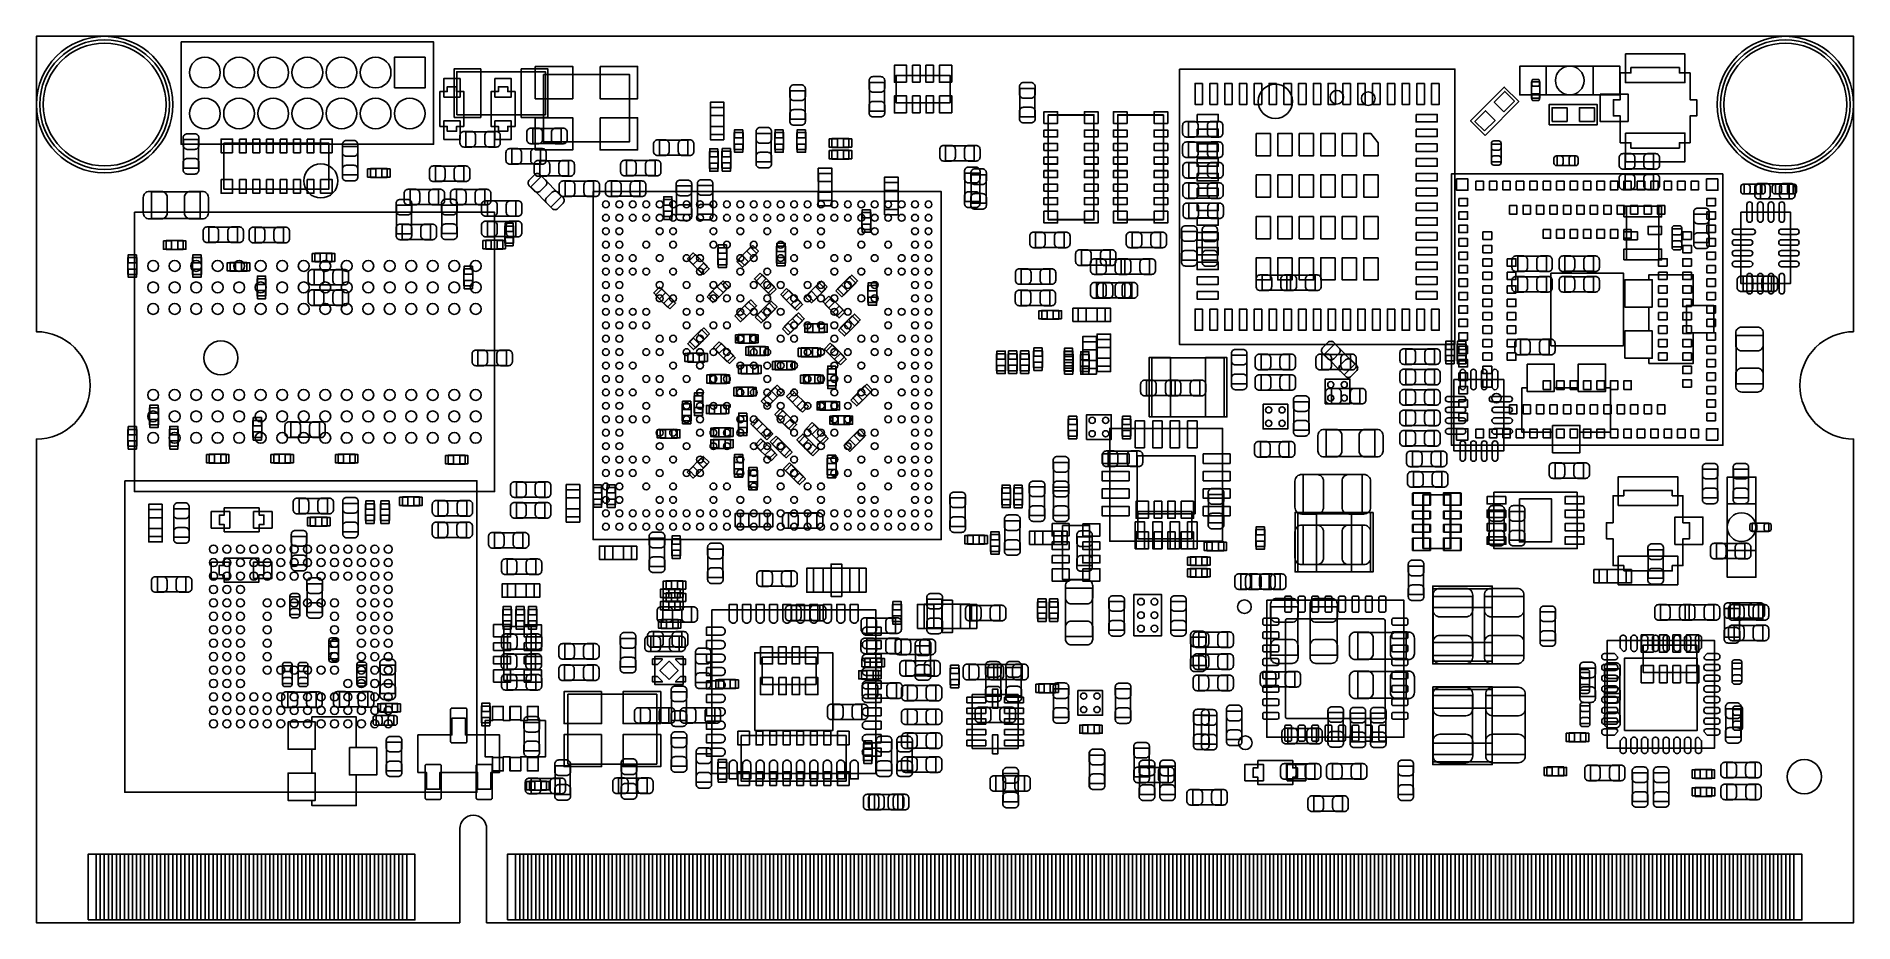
# Model space of a CAD drawing. Extents: x 7.2 to 74.8, y 34 to 67.
import ezdxf

# ---------------------------------------------------------------- set-up
doc = ezdxf.new("R2010")
doc.units = 0
for name, color, linetype in [('BG_OUTLINE', 3, 'CONTINUOUS'), ('PG_ASSEMBLY_BOTTOM', 30, 'CONTINUOUS'), ('PG_ASSEMBLY_TOP', 23, 'CONTINUOUS'), ('PIN_BOTTOM', 231, 'CONTINUOUS'), ('PIN_TOP', 173, 'CONTINUOUS')]:
    doc.layers.add(name, color=color, linetype=linetype)

msp = doc.modelspace()

# ---------------------------------------------------------------- linework, layer by layer
at = {"layer": 'BG_OUTLINE'}
msp.add_lwpolyline([(74.799952, 55.992776, 0.414214), (72.800972, 53.993796, 0.414214), (74.799952, 51.994816), (74.799952, 33.993836), (23.949152, 33.993836), (23.949152, 37.493956, 0.414214), (23.451312, 37.994336, 0.414214), (22.950932, 37.493956), (22.950932, 33.993836), (7.200392, 33.993836), (7.200392, 51.994816, 0.414214), (9.199372, 53.993796, 0.414214), (7.200392, 55.992776), (7.199884, 66.987928), (74.799952, 66.987928)], format="xyb", close=True, dxfattribs=at)
at = {"layer": 'PG_ASSEMBLY_BOTTOM'}
for points in [[(12.279376, 64.447928, 1), (7.199376, 64.447928, 1)], [(74.799444, 64.447928, 1), (69.719444, 64.447928, 1)], [(12.152884, 64.447928, 1), (7.325868, 64.447928, 1)], [(74.672952, 64.447928, 1), (69.845936, 64.447928, 1)], [(61.687202, 53.52034, 1), (61.335158, 53.52034, 1)]]:
    msp.add_lwpolyline(points, format="xyb", close=True, dxfattribs=at)
for points in [[(66.1035, 64.80937), (62.37732, 64.80937), (62.37732, 65.87617), (66.1035, 65.87617)], [(23.1013, 63.63462), (23.1013, 64.93002), (22.83206, 64.93002), (22.83206, 65.11036), (22.48154, 65.11036), (22.48154, 64.93002), (22.2123, 64.93002), (22.2123, 63.63462), (22.48154, 63.63462), (22.48154, 63.45428), (22.83206, 63.45428), (22.83206, 63.63462)], [(25.0063, 63.63462), (25.0063, 64.93002), (24.73706, 64.93002), (24.73706, 65.11036), (24.38654, 65.11036), (24.38654, 64.93002), (24.1173, 64.93002), (24.1173, 63.63462), (24.38654, 63.63462), (24.38654, 63.45428), (24.73706, 63.45428), (24.73706, 63.63462)], [(26.0604, 65.5701), (29.2608, 65.5701), (29.2608, 63.0555), (26.0604, 63.0555)], [(35.236912, 63.899542), (35.236912, 64.959738), (35.796728, 64.959738), (35.796728, 63.899542)], [(38.185852, 64.206882), (38.185852, 65.267078), (38.745668, 65.267078), (38.745668, 64.206882)], [(41.1861, 64.516), (39.1795, 64.516), (39.1795, 65.532), (41.1861, 65.532)], [(44.341034, 65.047114), (44.341034, 63.986918), (43.781218, 63.986918), (43.781218, 65.047114)], [(32.774636, 64.335406), (32.774636, 63.335154), (32.274764, 63.335154), (32.274764, 64.335406)], [(44.837096, 60.15228), (44.837096, 64.05372), (46.538896, 64.05372), (46.538896, 60.15228)], [(49.125632, 64.0715), (49.125632, 60.17006), (47.423832, 60.17006), (47.423832, 64.0715)], [(50.058066, 63.808864), (51.118262, 63.808864), (51.118262, 63.249048), (50.058066, 63.249048)], [(13.233908, 63.141098), (13.233908, 62.080902), (12.674092, 62.080902), (12.674092, 63.141098)], [(14.17828, 63.0047), (18.07972, 63.0047), (18.07972, 61.3029), (14.17828, 61.3029)], [(18.592292, 61.826902), (18.592292, 62.887098), (19.152108, 62.887098), (19.152108, 61.826902)], [(31.439358, 62.562232), (30.379162, 62.562232), (30.379162, 63.122048), (31.439358, 63.122048)], [(33.157668, 63.40856), (33.487868, 63.40856), (33.487868, 62.77864), (33.157668, 62.77864)], [(34.539428, 63.372238), (34.539428, 62.312042), (33.979612, 62.312042), (33.979612, 63.372238)], [(34.66592, 63.40856), (34.99612, 63.40856), (34.99612, 62.77864), (34.66592, 62.77864)], [(35.49396, 63.40856), (35.82416, 63.40856), (35.82416, 62.77864), (35.49396, 62.77864)], [(36.79444, 62.8523), (36.79444, 63.1825), (37.42436, 63.1825), (37.42436, 62.8523)], [(42.084498, 62.356492), (41.024302, 62.356492), (41.024302, 62.916308), (42.084498, 62.916308)], [(51.119278, 62.486032), (50.059082, 62.486032), (50.059082, 63.045848), (51.119278, 63.045848)], [(26.994358, 61.795152), (25.934162, 61.795152), (25.934162, 62.354968), (26.994358, 62.354968)], [(29.154882, 62.362588), (30.215078, 62.362588), (30.215078, 61.802772), (29.154882, 61.802772)], [(32.234886, 62.70117), (32.565086, 62.70117), (32.565086, 62.07125), (32.234886, 62.07125)], [(32.704024, 62.707012), (33.034224, 62.707012), (33.034224, 62.077092), (32.704024, 62.077092)], [(36.79444, 62.4205), (36.79444, 62.7507), (37.42436, 62.7507), (37.42436, 62.4205)], [(51.126898, 61.721492), (50.066702, 61.721492), (50.066702, 62.281308), (51.126898, 62.281308)], [(66.297302, 62.611508), (67.357498, 62.611508), (67.357498, 62.051692), (66.297302, 62.051692)], [(19.62404, 61.7347), (19.62404, 62.0649), (20.25396, 62.0649), (20.25396, 61.7347)], [(27.929078, 61.033152), (26.868882, 61.033152), (26.868882, 61.592968), (27.929078, 61.592968)], [(28.593542, 61.592968), (29.653738, 61.592968), (29.653738, 61.033152), (28.593542, 61.033152)], [(36.287964, 60.881514), (36.287964, 61.881766), (36.787836, 61.881766), (36.787836, 60.881514)], [(39.251636, 61.546486), (39.251636, 60.546234), (38.751764, 60.546234), (38.751764, 61.546486)], [(42.291508, 61.896498), (42.291508, 60.836302), (41.731692, 60.836302), (41.731692, 61.896498)], [(51.126898, 60.967112), (50.066702, 60.967112), (50.066702, 61.526928), (51.126898, 61.526928)], [(66.297302, 61.849508), (67.357498, 61.849508), (67.357498, 61.289692), (66.297302, 61.289692)], [(11.48842, 61.201808), (13.288264, 61.201808), (13.288264, 60.201556), (11.48842, 60.201556)], [(23.980902, 60.858908), (25.041098, 60.858908), (25.041098, 60.299092), (23.980902, 60.299092)], [(30.85338, 60.27928), (30.52318, 60.27928), (30.52318, 60.9092), (30.85338, 60.9092)], [(31.007812, 60.356242), (31.007812, 61.416438), (31.567628, 61.416438), (31.567628, 60.356242)], [(32.357568, 61.431678), (32.357568, 60.371482), (31.797752, 60.371482), (31.797752, 61.431678)], [(71.338694, 61.502544), (72.39889, 61.502544), (72.39889, 60.942728), (71.338694, 60.942728)], [(20.593304, 59.638184), (20.593304, 60.69838), (21.15312, 60.69838), (21.15312, 59.638184)], [(22.840188, 60.702698), (22.840188, 59.642502), (22.280372, 59.642502), (22.280372, 60.702698)], [(38.236652, 59.797188), (37.906452, 59.797188), (37.906452, 60.427108), (38.236652, 60.427108)], [(51.13401, 60.212732), (50.073814, 60.212732), (50.073814, 60.772548), (51.13401, 60.772548)], [(66.35496, 58.66384), (66.35496, 60.66536), (67.55384, 60.66536), (67.55384, 58.66384)], [(69.418708, 60.372498), (69.418708, 59.312302), (68.858892, 59.312302), (68.858892, 60.372498)], [(13.620496, 59.881516), (14.680692, 59.881516), (14.680692, 59.3217), (13.620496, 59.3217)], [(15.338044, 59.872626), (16.39824, 59.872626), (16.39824, 59.31281), (15.338044, 59.31281)], [(20.803108, 59.988196), (21.863304, 59.988196), (21.863304, 59.42838), (20.803108, 59.42838)], [(23.980902, 60.096908), (25.041098, 60.096908), (25.041098, 59.537092), (23.980902, 59.537092)], [(45.430694, 59.130692), (44.370498, 59.130692), (44.370498, 59.690508), (45.430694, 59.690508)], [(47.958502, 59.687968), (49.018698, 59.687968), (49.018698, 59.128152), (47.958502, 59.128152)], [(50.366168, 59.717178), (50.366168, 58.656982), (49.806352, 58.656982), (49.806352, 59.717178)], [(50.570892, 58.651902), (50.570892, 59.712098), (51.130708, 59.712098), (51.130708, 58.651902)], [(68.404486, 59.816746), (68.404486, 59.156854), (68.044314, 59.156854), (68.044314, 59.816746)], [(12.029694, 59.051444), (12.029694, 59.381644), (12.659614, 59.381644), (12.659614, 59.051444)], [(17.562322, 58.591958), (17.562322, 58.922158), (18.192242, 58.922158), (18.192242, 58.591958)], [(23.91664, 59.0677), (23.91664, 59.3979), (24.54656, 59.3979), (24.54656, 59.0677)], [(32.165544, 58.415682), (31.932118, 58.182256), (31.486856, 58.627518), (31.720282, 58.860944)], [(32.8803, 58.48604), (32.5501, 58.48604), (32.5501, 59.11596), (32.8803, 59.11596)], [(33.551114, 58.457084), (33.317688, 58.69051), (33.76295, 59.135772), (33.996376, 58.902346)], [(35.0647, 58.54954), (34.7345, 58.54954), (34.7345, 59.17946), (35.0647, 59.17946)], [(47.139098, 58.470292), (46.078902, 58.470292), (46.078902, 59.030108), (47.139098, 59.030108)], [(10.603738, 58.755534), (10.933938, 58.755534), (10.933938, 58.125614), (10.603738, 58.125614)], [(13.01115, 58.755534), (13.34135, 58.755534), (13.34135, 58.125614), (13.01115, 58.125614)], [(15.034006, 58.573924), (15.034006, 58.243724), (14.404086, 58.243724), (14.404086, 58.573924)], [(18.593816, 57.74182), (17.53362, 57.74182), (17.53362, 58.301636), (18.593816, 58.301636)], [(23.1013, 58.32856), (23.4315, 58.32856), (23.4315, 57.69864), (23.1013, 57.69864)], [(62.309502, 58.801508), (63.369698, 58.801508), (63.369698, 58.241692), (62.309502, 58.241692)], [(65.122298, 58.241692), (64.062102, 58.241692), (64.062102, 58.801508), (65.122298, 58.801508)], [(15.741396, 57.325768), (15.411196, 57.325768), (15.411196, 57.955688), (15.741396, 57.955688)], [(18.593816, 56.97982), (17.53362, 56.97982), (17.53362, 57.539636), (18.593816, 57.539636)], [(30.911292, 57.142634), (30.677866, 56.909208), (30.232604, 57.35447), (30.46603, 57.587896)], [(32.450024, 57.138824), (32.216598, 57.37225), (32.66186, 57.817512), (32.895286, 57.584086)], [(33.973516, 57.873138), (34.206942, 58.106564), (34.652204, 57.661302), (34.418778, 57.427876)], [(34.959036, 57.299098), (35.192462, 57.532524), (35.637724, 57.087262), (35.404298, 56.853836)], [(36.323778, 57.811924), (36.557204, 57.578498), (36.111942, 57.133236), (35.878516, 57.366662)], [(37.239194, 57.357264), (37.005768, 57.59069), (37.45103, 58.035952), (37.684456, 57.802526)], [(38.465252, 57.079388), (38.135052, 57.079388), (38.135052, 57.709308), (38.465252, 57.709308)], [(46.886114, 57.810908), (47.94631, 57.810908), (47.94631, 57.251092), (46.886114, 57.251092)], [(52.792122, 58.095388), (53.852318, 58.095388), (53.852318, 57.535572), (52.792122, 57.535572)], [(53.71211, 58.095388), (54.772306, 58.095388), (54.772306, 57.535572), (53.71211, 57.535572)], [(63.369698, 57.479692), (62.309502, 57.479692), (62.309502, 58.039508), (63.369698, 58.039508)], [(64.062102, 58.039508), (65.122298, 58.039508), (65.122298, 57.479692), (64.062102, 57.479692)], [(66.294, 55.0037), (67.183, 55.0037), (67.183, 54.8132), (68.834, 54.8132), (68.834, 55.9562), (69.596, 55.9562), (69.596, 56.9722), (68.834, 56.9722), (68.834, 58.1152), (67.183, 58.1152), (67.183, 57.9247), (66.294, 57.9247), (66.294, 56.9087), (67.183, 56.9087), (67.183, 56.0197), (66.294, 56.0197)], [(70.689978, 58.055256), (71.750174, 58.055256), (71.750174, 57.49544), (70.689978, 57.49544)], [(33.479994, 56.430164), (33.246568, 56.66359), (33.69183, 57.108852), (33.925256, 56.875426)], [(34.242502, 56.386476), (34.009076, 56.619902), (34.454338, 57.065164), (34.687764, 56.831738)], [(36.532058, 57.016396), (36.765484, 57.249822), (37.210746, 56.80456), (36.97732, 56.571134)], [(46.956726, 56.366664), (45.956474, 56.366664), (45.956474, 56.866536), (46.956726, 56.866536)], [(35.250882, 55.947056), (35.017456, 56.180482), (35.462718, 56.625744), (35.696144, 56.392318)], [(35.887152, 55.956708), (35.887152, 56.286908), (36.517072, 56.286908), (36.517072, 55.956708)], [(37.338254, 55.901844), (37.104828, 56.13527), (37.55009, 56.580532), (37.783516, 56.347106)], [(45.22978, 56.78424), (45.22978, 56.45404), (44.59986, 56.45404), (44.59986, 56.78424)], [(31.939738, 56.069484), (32.173164, 55.836058), (31.727902, 55.390796), (31.494476, 55.624222)], [(32.454596, 55.320438), (32.688022, 55.553864), (33.133284, 55.108602), (32.899858, 54.875176)], [(33.31464, 55.5625), (33.31464, 55.8927), (33.94456, 55.8927), (33.94456, 55.5625)], [(33.692846, 55.106824), (33.692846, 55.437024), (34.322766, 55.437024), (34.322766, 55.106824)], [(37.260784, 55.052722), (37.027358, 54.819296), (36.582096, 55.264558), (36.815522, 55.497984)], [(46.630336, 55.618126), (46.630336, 54.617874), (46.130464, 54.617874), (46.130464, 55.618126)], [(55.853838, 54.39029), (55.104284, 55.139844), (55.500016, 55.53583), (56.24957, 54.786022)], [(59.94654, 54.90464), (59.61634, 54.90464), (59.61634, 55.53456), (59.94654, 55.53456)], [(60.38088, 54.90464), (60.05068, 54.90464), (60.05068, 55.53456), (60.38088, 55.53456)], [(63.471298, 55.142892), (62.411102, 55.142892), (62.411102, 55.702708), (63.471298, 55.702708)], [(24.685498, 54.736492), (23.625302, 54.736492), (23.625302, 55.296308), (24.685498, 55.296308)], [(32.059372, 55.194708), (32.059372, 54.864508), (31.429452, 54.864508), (31.429452, 55.194708)], [(34.68497, 54.568852), (34.68497, 54.899052), (35.31489, 54.899052), (35.31489, 54.568852)], [(35.644582, 55.059326), (35.644582, 55.389526), (36.274502, 55.389526), (36.274502, 55.059326)], [(43.25112, 54.53634), (42.92092, 54.53634), (42.92092, 55.16626), (43.25112, 55.16626)], [(43.68292, 54.54142), (43.35272, 54.54142), (43.35272, 55.17134), (43.68292, 55.17134)], [(44.12742, 54.54142), (43.79722, 54.54142), (43.79722, 55.17134), (44.12742, 55.17134)], [(44.625768, 54.654704), (44.295568, 54.654704), (44.295568, 55.284624), (44.625768, 55.284624)], [(45.76064, 54.64048), (45.43044, 54.64048), (45.43044, 55.2704), (45.76064, 55.2704)], [(59.204098, 54.787292), (58.143902, 54.787292), (58.143902, 55.347108), (59.204098, 55.347108)], [(62.6491, 54.7878), (62.6491, 53.8988), (62.4586, 53.8988), (62.4586, 52.2478), (63.6016, 52.2478), (63.6016, 51.4858), (64.6176, 51.4858), (64.6176, 52.2478), (65.7606, 52.2478), (65.7606, 53.8988), (65.5701, 53.8988), (65.5701, 54.7878), (64.5541, 54.7878), (64.5541, 53.8988), (63.6651, 53.8988), (63.6651, 54.7878)], [(32.24784, 54.0639), (32.24784, 54.3941), (32.87776, 54.3941), (32.87776, 54.0639)], [(33.423352, 54.422548), (33.423352, 54.752748), (34.053272, 54.752748), (34.053272, 54.422548)], [(35.73272, 54.06136), (35.73272, 54.39156), (36.36264, 54.39156), (36.36264, 54.06136)], [(36.623752, 54.607968), (36.953952, 54.607968), (36.953952, 53.978048), (36.623752, 53.978048)], [(49.557178, 53.616352), (48.496982, 53.616352), (48.496982, 54.176168), (49.557178, 54.176168)], [(49.41697, 54.176168), (50.477166, 54.176168), (50.477166, 53.616352), (49.41697, 53.616352)], [(59.204098, 54.027832), (58.143902, 54.027832), (58.143902, 54.587648), (59.204098, 54.587648)], [(61.783468, 54.207918), (61.783468, 51.557682), (59.933332, 51.557682), (59.933332, 54.207918)], [(31.66364, 53.6067), (31.99384, 53.6067), (31.99384, 52.97678), (31.66364, 52.97678)], [(33.245552, 53.594508), (33.245552, 53.924708), (33.875472, 53.924708), (33.875472, 53.594508)], [(34.675826, 53.933852), (34.909252, 53.700426), (34.46399, 53.255164), (34.230564, 53.48859)], [(35.851084, 53.289962), (35.617658, 53.056536), (35.172396, 53.501798), (35.405822, 53.735224)], [(37.798502, 53.292756), (37.565076, 53.526182), (38.010338, 53.971444), (38.243764, 53.738018)], [(55.375302, 53.873908), (56.435498, 53.873908), (56.435498, 53.314092), (55.375302, 53.314092)], [(59.201558, 53.268372), (58.141362, 53.268372), (58.141362, 53.828188), (59.201558, 53.828188)], [(11.411204, 53.155596), (11.741404, 53.155596), (11.741404, 52.525676), (11.411204, 52.525676)], [(31.22676, 53.3019), (31.55696, 53.3019), (31.55696, 52.67198), (31.22676, 52.67198)], [(32.858202, 53.263038), (32.858202, 52.932838), (32.228282, 52.932838), (32.228282, 53.263038)], [(33.31464, 52.860702), (33.64484, 52.860702), (33.64484, 52.230782), (33.31464, 52.230782)], [(34.735008, 52.826666), (34.968434, 53.060092), (35.413696, 52.61483), (35.18027, 52.381404)], [(36.34486, 53.06822), (36.34486, 53.39842), (36.97478, 53.39842), (36.97478, 53.06822)], [(36.82492, 52.53482), (36.82492, 52.86502), (37.45484, 52.86502), (37.45484, 52.53482)], [(53.974492, 52.327302), (53.974492, 53.387498), (54.534308, 53.387498), (54.534308, 52.327302)], [(59.201558, 52.503832), (58.141362, 52.503832), (58.141362, 53.063648), (59.201558, 53.063648)], [(10.933938, 51.72583), (10.603738, 51.72583), (10.603738, 52.35575), (10.933938, 52.35575)], [(12.47648, 51.72964), (12.14628, 51.72964), (12.14628, 52.35956), (12.47648, 52.35956)], [(15.2527, 52.68976), (15.5829, 52.68976), (15.5829, 52.05984), (15.2527, 52.05984)], [(17.726152, 52.067714), (16.665956, 52.067714), (16.665956, 52.62753), (17.726152, 52.62753)], [(30.403292, 52.027074), (30.403292, 52.357274), (31.033212, 52.357274), (31.033212, 52.027074)], [(33.019746, 52.413916), (33.019746, 52.083716), (32.389826, 52.083716), (32.389826, 52.413916)], [(34.525966, 52.27066), (34.29254, 52.037234), (33.847278, 52.482496), (34.080704, 52.715922)], [(36.236656, 51.67249), (36.00323, 51.439064), (35.557968, 51.884326), (35.791394, 52.117752)], [(35.908996, 52.310538), (36.142422, 52.543964), (36.587684, 52.098702), (36.354258, 51.865276)], [(37.536882, 51.603656), (37.303456, 51.837082), (37.748718, 52.282344), (37.982144, 52.048918)], [(51.325272, 48.191928), (47.125128, 48.191928), (47.125128, 52.392072), (51.325272, 52.392072)], [(59.199018, 51.741832), (58.138822, 51.741832), (58.138822, 52.301648), (59.199018, 52.301648)], [(13.62964, 51.09972), (13.62964, 51.42992), (14.25956, 51.42992), (14.25956, 51.09972)], [(16.029686, 51.09972), (16.029686, 51.42992), (16.659606, 51.42992), (16.659606, 51.09972)], [(18.429478, 51.09972), (18.429478, 51.42992), (19.059398, 51.42992), (19.059398, 51.09972)], [(22.51964, 51.0667), (22.51964, 51.3969), (23.14956, 51.3969), (23.14956, 51.0667)], [(33.01746, 51.9811), (33.01746, 51.6509), (32.38754, 51.6509), (32.38754, 51.9811)], [(34.679382, 51.488594), (34.445956, 51.255168), (34.000694, 51.70043), (34.23412, 51.933856)], [(34.566352, 51.807872), (34.799778, 52.041298), (35.24504, 51.596036), (35.011614, 51.36261)], [(58.385202, 51.537108), (59.445398, 51.537108), (59.445398, 50.977292), (58.385202, 50.977292)], [(31.92272, 51.285902), (32.156146, 51.052476), (31.710884, 50.607214), (31.477458, 50.84064)], [(33.1597, 51.31816), (33.4899, 51.31816), (33.4899, 50.68824), (33.1597, 50.68824)], [(33.6931, 50.83556), (34.0233, 50.83556), (34.0233, 50.20564), (33.6931, 50.20564)], [(35.06216, 50.810414), (35.295586, 51.04384), (35.740848, 50.598578), (35.507422, 50.365152)], [(36.61791, 51.288442), (36.94811, 51.288442), (36.94811, 50.658522), (36.61791, 50.658522)], [(45.593508, 51.126898), (45.593508, 50.066702), (45.033692, 50.066702), (45.033692, 51.126898)], [(58.423302, 50.775108), (59.483498, 50.775108), (59.483498, 50.215292), (58.423302, 50.215292)], [(63.691516, 51.10353), (64.751712, 51.10353), (64.751712, 50.543714), (63.691516, 50.543714)], [(10.489438, 50.44694), (23.589488, 50.44694), (23.589488, 38.847014), (10.489438, 38.847014)], [(25.057862, 50.396648), (26.118058, 50.396648), (26.118058, 49.836832), (25.057862, 49.836832)], [(26.910284, 49.103534), (26.910284, 50.103786), (27.410156, 50.103786), (27.410156, 49.103534)], [(27.907996, 50.193194), (28.238196, 50.193194), (28.238196, 49.563274), (27.907996, 49.563274)], [(28.41879, 50.188876), (28.74899, 50.188876), (28.74899, 49.558956), (28.41879, 49.558956)], [(43.10888, 50.18024), (43.43908, 50.18024), (43.43908, 49.55032), (43.10888, 49.55032)], [(43.55846, 50.17516), (43.88866, 50.17516), (43.88866, 49.54524), (43.55846, 49.54524)], [(44.704508, 50.212498), (44.704508, 49.152302), (44.144692, 49.152302), (44.144692, 50.212498)], [(45.033692, 49.146714), (45.033692, 50.20691), (45.593508, 50.20691), (45.593508, 49.146714)], [(54.322726, 50.671476), (56.522874, 50.671476), (56.522874, 49.211484), (54.322726, 49.211484)], [(70.09638, 46.852586), (70.09638, 50.578766), (71.16318, 50.578766), (71.16318, 46.852586)], [(26.118058, 49.064672), (25.057862, 49.064672), (25.057862, 49.624488), (26.118058, 49.624488)], [(41.193212, 48.743362), (41.193212, 49.803558), (41.753028, 49.803558), (41.753028, 48.743362)], [(58.7756, 47.9171), (58.7756, 49.9237), (59.7916, 49.9237), (59.7916, 47.9171)], [(33.398714, 49.231296), (34.398966, 49.231296), (34.398966, 48.731424), (33.398714, 48.731424)], [(35.174682, 49.243488), (36.234878, 49.243488), (36.234878, 48.683672), (35.174682, 48.683672)], [(43.222672, 47.889922), (43.222672, 48.950118), (43.782488, 48.950118), (43.782488, 47.889922)], [(54.322726, 48.786796), (56.522874, 48.786796), (56.522874, 47.326804), (54.322726, 47.326804)], [(61.798708, 49.298098), (61.798708, 48.237902), (61.238892, 48.237902), (61.238892, 49.298098)], [(62.560708, 49.298098), (62.560708, 48.237902), (62.000892, 48.237902), (62.000892, 49.298098)], [(24.237442, 48.506888), (25.297638, 48.506888), (25.297638, 47.947072), (24.237442, 47.947072)], [(28.341574, 48.014636), (29.341826, 48.014636), (29.341826, 47.514764), (28.341574, 47.514764)], [(30.566868, 48.307498), (30.566868, 47.247302), (30.007052, 47.247302), (30.007052, 48.307498)], [(30.83306, 48.28794), (31.16326, 48.28794), (31.16326, 47.65802), (30.83306, 47.65802)], [(42.47134, 48.41748), (42.47134, 48.08728), (41.84142, 48.08728), (41.84142, 48.41748)], [(43.02252, 47.81296), (42.69232, 47.81296), (42.69232, 48.44288), (43.02252, 48.44288)], [(44.343574, 48.573436), (45.343826, 48.573436), (45.343826, 48.073564), (44.343574, 48.073564)], [(46.469808, 48.355758), (46.469808, 47.295562), (45.909992, 47.295562), (45.909992, 48.355758)], [(52.5653, 48.62576), (52.8955, 48.62576), (52.8955, 47.99584), (52.5653, 47.99584)], [(25.777698, 46.964092), (24.717502, 46.964092), (24.717502, 47.523908), (25.777698, 47.523908)], [(32.181292, 46.840902), (32.181292, 47.901098), (32.741108, 47.901098), (32.741108, 46.840902)], [(50.1269, 47.28464), (50.1269, 47.61484), (50.75682, 47.61484), (50.75682, 47.28464)], [(67.716908, 47.875698), (67.716908, 46.815502), (67.157092, 46.815502), (67.157092, 47.875698)], [(31.25216, 46.7233), (31.25216, 46.3931), (30.62224, 46.3931), (30.62224, 46.7233)], [(36.110418, 46.290992), (36.110418, 47.191168), (37.810186, 47.191168), (37.810186, 46.290992)], [(50.75682, 47.18304), (50.75682, 46.85284), (50.1269, 46.85284), (50.1269, 47.18304)], [(53.463698, 46.405292), (52.403502, 46.405292), (52.403502, 46.965108), (53.463698, 46.965108)], [(58.804048, 47.266098), (58.804048, 46.205902), (58.244232, 46.205902), (58.244232, 47.266098)], [(65.336674, 47.138336), (66.336926, 47.138336), (66.336926, 46.638464), (65.336674, 46.638464)], [(24.722074, 46.604936), (25.722326, 46.604936), (25.722326, 46.105064), (24.722074, 46.105064)], [(31.25216, 46.2661), (31.25216, 45.9359), (30.62224, 45.9359), (30.62224, 46.2661)], [(40.334692, 44.971462), (40.334692, 46.031658), (40.894508, 46.031658), (40.894508, 44.971462)], [(46.486826, 46.442122), (46.486826, 44.642278), (45.486574, 44.642278), (45.486574, 46.442122)], [(60.623196, 46.134274), (60.623196, 43.934126), (59.163204, 43.934126), (59.163204, 46.134274)], [(62.528196, 46.134274), (62.528196, 43.934126), (61.068204, 43.934126), (61.068204, 46.134274)], [(24.5491, 45.65396), (24.8793, 45.65396), (24.8793, 45.02404), (24.5491, 45.02404)], [(25.0317, 45.65396), (25.3619, 45.65396), (25.3619, 45.02404), (25.0317, 45.02404)], [(25.4889, 45.65396), (25.8191, 45.65396), (25.8191, 45.02404), (25.4889, 45.02404)], [(31.568898, 45.186092), (30.508702, 45.186092), (30.508702, 45.745908), (31.568898, 45.745908)], [(36.344098, 45.236892), (35.283902, 45.236892), (35.283902, 45.796708), (36.344098, 45.796708)], [(39.155878, 44.774612), (38.095682, 44.774612), (38.095682, 45.334428), (39.155878, 45.334428)], [(43.039538, 45.239432), (41.979342, 45.239432), (41.979342, 45.799248), (43.039538, 45.799248)], [(44.44238, 45.94098), (44.77258, 45.94098), (44.77258, 45.31106), (44.44238, 45.31106)], [(44.87672, 45.94098), (45.20692, 45.94098), (45.20692, 45.31106), (44.87672, 45.31106)], [(54.122066, 45.756322), (54.122066, 43.956478), (53.121814, 43.956478), (53.121814, 45.756322)], [(55.587646, 45.756322), (55.587646, 43.956478), (54.587394, 43.956478), (54.587394, 45.756322)], [(70.551548, 45.683932), (70.551548, 44.623736), (69.991732, 44.623736), (69.991732, 45.683932)], [(70.201536, 45.893736), (71.261732, 45.893736), (71.261732, 45.33392), (70.201536, 45.33392)], [(25.780238, 44.170092), (24.720042, 44.170092), (24.720042, 44.729908), (25.780238, 44.729908)], [(30.153102, 44.818808), (31.213298, 44.818808), (31.213298, 44.258992), (30.153102, 44.258992)], [(50.698908, 44.624498), (50.698908, 43.564302), (50.139092, 43.564302), (50.139092, 44.624498)], [(58.151522, 43.797474), (56.351678, 43.797474), (56.351678, 44.797726), (58.151522, 44.797726)], [(24.709882, 43.990768), (25.770078, 43.990768), (25.770078, 43.430952), (24.709882, 43.430952)], [(28.930092, 43.513502), (28.930092, 44.573698), (29.489908, 44.573698), (29.489908, 43.513502)], [(32.283908, 43.989498), (32.283908, 42.929302), (31.724092, 42.929302), (31.724092, 43.989498)], [(38.093142, 44.577508), (39.153338, 44.577508), (39.153338, 44.017692), (38.093142, 44.017692)], [(40.462708, 44.296838), (40.462708, 43.236642), (39.902892, 43.236642), (39.902892, 44.296838)], [(68.97116, 43.307), (66.96456, 43.307), (66.96456, 44.323), (68.97116, 44.323)], [(31.259018, 42.858182), (30.208982, 42.858182), (30.208982, 43.908218), (31.259018, 43.908218)], [(34.19856, 43.8785), (36.20516, 43.8785), (36.20516, 42.8625), (34.19856, 42.8625)], [(38.52672, 43.38574), (38.52672, 43.05554), (37.8968, 43.05554), (37.8968, 43.38574)], [(38.6461, 43.83786), (38.6461, 43.50766), (38.01618, 43.50766), (38.01618, 43.83786)], [(43.073828, 43.491658), (43.073828, 42.431462), (42.514012, 42.431462), (42.514012, 43.491658)], [(43.273472, 42.434002), (43.273472, 43.494198), (43.833288, 43.494198), (43.833288, 42.434002)], [(52.947062, 43.335448), (54.007258, 43.335448), (54.007258, 42.775632), (52.947062, 42.775632)], [(58.151522, 42.349674), (56.351678, 42.349674), (56.351678, 43.349926), (58.151522, 43.349926)], [(64.622172, 42.413682), (64.622172, 43.473878), (65.181988, 43.473878), (65.181988, 42.413682)], [(65.544192, 42.38879), (65.544192, 43.448986), (66.104008, 43.448986), (66.104008, 42.38879)], [(24.717502, 43.223688), (25.777698, 43.223688), (25.777698, 42.663872), (24.717502, 42.663872)], [(33.20796, 43.0403), (33.20796, 42.7101), (32.57804, 42.7101), (32.57804, 43.0403)], [(38.138862, 42.908728), (39.199058, 42.908728), (39.199058, 42.348912), (38.138862, 42.348912)], [(44.48556, 42.55516), (44.48556, 42.88536), (45.11548, 42.88536), (45.11548, 42.55516)], [(26.143966, 41.518078), (25.868884, 41.518078), (25.868884, 42.043096), (25.469088, 42.043096), (25.469088, 41.518078), (25.219152, 41.518078), (25.219152, 42.043096), (24.818848, 42.043096), (24.818848, 41.518078), (24.568912, 41.518078), (24.568912, 42.043096), (24.169116, 42.043096), (24.169116, 41.518078), (23.894034, 41.518078), (23.894034, 40.168322), (24.169116, 40.168322), (24.169116, 39.643304), (24.568912, 39.643304), (24.568912, 40.168322), (24.818848, 40.168322), (24.818848, 39.643304), (25.219152, 39.643304), (25.219152, 40.168322), (25.469088, 40.168322), (25.469088, 39.643304), (25.868884, 39.643304), (25.868884, 40.168322), (26.143966, 40.168322)], [(30.730698, 41.426892), (29.670502, 41.426892), (29.670502, 41.986708), (30.730698, 41.986708)], [(32.432498, 41.426892), (31.372302, 41.426892), (31.372302, 41.986708), (32.432498, 41.986708)], [(36.846002, 42.121328), (37.906198, 42.121328), (37.906198, 41.561512), (36.846002, 41.561512)], [(42.342562, 42.009568), (43.402758, 42.009568), (43.402758, 41.449752), (42.342562, 41.449752)], [(59.163204, 40.251126), (59.163204, 42.451274), (60.623196, 42.451274), (60.623196, 40.251126)], [(61.119004, 40.251126), (61.119004, 42.451274), (62.578996, 42.451274), (62.578996, 40.251126)], [(66.104008, 42.528998), (66.104008, 41.468802), (65.544192, 41.468802), (65.544192, 42.528998)], [(70.042532, 40.894762), (70.042532, 41.954958), (70.602348, 41.954958), (70.602348, 40.894762)], [(50.810668, 41.716198), (50.810668, 40.656002), (50.250852, 40.656002), (50.250852, 41.716198)], [(52.036472, 41.868852), (52.036472, 40.808656), (51.476656, 40.808656), (51.476656, 41.868852)], [(55.254652, 40.752522), (55.254652, 41.812718), (55.814468, 41.812718), (55.814468, 40.752522)], [(56.077612, 40.729662), (56.077612, 41.789858), (56.637428, 41.789858), (56.637428, 40.729662)], [(56.834532, 40.729662), (56.834532, 41.789858), (57.394348, 41.789858), (57.394348, 40.729662)], [(37.32276, 39.25824), (33.42132, 39.25824), (33.42132, 40.96004), (37.32276, 40.96004)], [(38.29558, 40.02532), (37.96538, 40.02532), (37.96538, 40.65524), (38.29558, 40.65524)], [(39.014908, 40.712898), (39.014908, 39.652702), (38.455092, 39.652702), (38.455092, 40.712898)], [(39.776908, 40.712898), (39.776908, 39.652702), (39.217092, 39.652702), (39.217092, 40.712898)], [(54.814978, 40.659812), (53.754782, 40.659812), (53.754782, 41.219628), (54.814978, 41.219628)], [(32.309308, 40.281098), (32.309308, 39.220902), (31.749492, 39.220902), (31.749492, 40.281098)], [(32.5501, 39.96436), (32.8803, 39.96436), (32.8803, 39.33444), (32.5501, 39.33444)], [(46.379892, 39.170102), (46.379892, 40.230298), (46.939708, 40.230298), (46.939708, 39.170102)], [(48.033178, 39.424356), (48.033178, 40.484552), (48.592994, 40.484552), (48.592994, 39.424356)], [(53.9369, 40.02532), (52.6415, 40.02532), (52.6415, 39.75608), (52.46116, 39.75608), (52.46116, 39.40556), (52.6415, 39.40556), (52.6415, 39.13632), (53.9369, 39.13632), (53.9369, 39.40556), (54.11724, 39.40556), (54.11724, 39.75608), (53.9369, 39.75608)], [(25.54224, 38.9255), (25.54224, 39.2557), (26.17216, 39.2557), (26.17216, 38.9255)], [(27.056588, 39.831518), (27.056588, 38.771322), (26.496772, 38.771322), (26.496772, 39.831518)], [(28.965652, 38.811962), (28.965652, 39.872158), (29.525468, 39.872158), (29.525468, 38.811962)], [(43.164252, 38.486842), (43.164252, 39.547038), (43.724068, 39.547038), (43.724068, 38.486842)], [(48.242982, 39.774368), (49.303178, 39.774368), (49.303178, 39.214552), (48.242982, 39.214552)], [(38.375082, 38.763448), (39.435278, 38.763448), (39.435278, 38.203632), (38.375082, 38.203632)], [(51.276758, 38.383972), (50.216562, 38.383972), (50.216562, 38.943788), (51.276758, 38.943788)]]:
    msp.add_lwpolyline(points, close=True, dxfattribs=at)
at = {"layer": 'PG_ASSEMBLY_TOP'}
for points in [[(12.152884, 64.447928, 1), (7.325868, 64.447928, 1)], [(74.672952, 64.447928, 1), (69.845936, 64.447928, 1)]]:
    msp.add_lwpolyline(points, format="xyb", close=True, dxfattribs=at)
for points in [[(12.58062, 66.78168), (12.58062, 62.97168), (21.97862, 62.97168), (21.97862, 66.78168)], [(22.8346, 64.0715), (22.8346, 65.6717), (26.1366, 65.6717), (26.1366, 64.0715)], [(49.718214, 65.767966), (49.718214, 55.51805), (59.96813, 55.51805), (59.96813, 65.767966)], [(68.31711, 65.82537), (68.31711, 65.626742), (68.715382, 65.626742), (68.715382, 64.626744), (68.96481, 64.626744), (68.96481, 64.026796), (68.715382, 64.026796), (68.715382, 63.026798), (68.31711, 63.026798), (68.31711, 62.82817), (66.51371, 62.82817), (66.51371, 63.026798), (66.115438, 63.026798), (66.115438, 64.026796), (65.86601, 64.026796), (65.86601, 64.626744), (66.115438, 64.626744), (66.115438, 65.626742), (66.51371, 65.626742), (66.51371, 65.82537)], [(61.087508, 63.30188), (60.548774, 63.840614), (61.80582, 65.097914), (62.344808, 64.55918)], [(63.125858, 65.291462), (62.815978, 65.291462), (62.815978, 64.681862), (63.125858, 64.681862)], [(63.47841, 63.69177), (63.47841, 64.45377), (65.25641, 64.45377), (65.25641, 63.69177)], [(25.665176, 62.999366), (25.665176, 63.559182), (26.725372, 63.559182), (26.725372, 62.999366)], [(44.837096, 64.0715), (46.538896, 64.0715), (46.538896, 60.17006), (44.837096, 60.17006)], [(49.125632, 60.15228), (47.423832, 60.15228), (47.423832, 64.05372), (49.125632, 64.05372)], [(24.238458, 63.437008), (24.238458, 62.877192), (23.178262, 62.877192), (23.178262, 63.437008)], [(61.685678, 62.31509), (61.325506, 62.31509), (61.325506, 62.974982), (61.685678, 62.974982)], [(25.947878, 62.796928), (25.947878, 62.237112), (24.887682, 62.237112), (24.887682, 62.796928)], [(64.43218, 62.536832), (64.43218, 62.17666), (63.772288, 62.17666), (63.772288, 62.536832)], [(22.041104, 61.592968), (22.041104, 62.152784), (23.1013, 62.152784), (23.1013, 61.592968)], [(25.59177, 61.383418), (25.987502, 61.77915), (26.73731, 61.029596), (26.341324, 60.633864)], [(41.967912, 61.832998), (42.527728, 61.832998), (42.527728, 60.772802), (41.967912, 60.772802)], [(69.939408, 61.868304), (59.839352, 61.868304), (59.839352, 51.768248), (69.939408, 51.768248)], [(21.09978, 60.722256), (21.09978, 61.282072), (22.159976, 61.282072), (22.159976, 60.722256)], [(22.823932, 60.722256), (22.823932, 61.282072), (23.884128, 61.282072), (23.884128, 60.722256)], [(27.909012, 61.209428), (27.909012, 48.255428), (40.863012, 48.255428), (40.863012, 61.209428)], [(71.385176, 61.482986), (71.385176, 61.122814), (70.725284, 61.122814), (70.725284, 61.482986)], [(72.553576, 61.482986), (72.553576, 61.122814), (71.893684, 61.122814), (71.893684, 61.482986)], [(10.844784, 60.440824), (10.844784, 50.041048), (24.244554, 50.041048), (24.244554, 60.440824)], [(70.602602, 60.438792), (72.452738, 60.438792), (72.452738, 57.788556), (70.602602, 57.788556)], [(24.62022, 59.29376), (24.95042, 59.29376), (24.95042, 59.92368), (24.62022, 59.92368)], [(43.838622, 57.766712), (43.838622, 58.326528), (44.898818, 58.326528), (44.898818, 57.766712)], [(47.69231, 58.697368), (47.69231, 58.137552), (46.632114, 58.137552), (46.632114, 58.697368)], [(47.552102, 58.137552), (47.552102, 58.697368), (48.612298, 58.697368), (48.612298, 58.137552)], [(43.833542, 56.969152), (43.833542, 57.528968), (44.893738, 57.528968), (44.893738, 56.969152)], [(46.632114, 57.251092), (46.632114, 57.810908), (47.69231, 57.810908), (47.69231, 57.251092)], [(46.658784, 55.707026), (47.158656, 55.707026), (47.158656, 54.706774), (46.658784, 54.706774)], [(70.428866, 55.85714), (71.429118, 55.85714), (71.429118, 54.057296), (70.428866, 54.057296)], [(45.438314, 54.519068), (45.768514, 54.519068), (45.768514, 55.148988), (45.438314, 55.148988)], [(46.0375, 54.51348), (46.3677, 54.51348), (46.3677, 55.1434), (46.0375, 55.1434)], [(48.68799, 52.824126), (48.68799, 55.02402), (51.38801, 55.02402), (51.38801, 52.824126)], [(51.663092, 55.114698), (52.222908, 55.114698), (52.222908, 54.054502), (51.663092, 54.054502)], [(53.819298, 55.143908), (53.819298, 54.584092), (52.759102, 54.584092), (52.759102, 55.143908)], [(56.079898, 55.143908), (56.079898, 54.584092), (55.019702, 54.584092), (55.019702, 55.143908)], [(53.819298, 54.381908), (53.819298, 53.822092), (52.759102, 53.822092), (52.759102, 54.381908)], [(55.141622, 53.312822), (55.141622, 54.230778), (56.059578, 54.230778), (56.059578, 53.312822)], [(45.9105, 52.739544), (45.5803, 52.739544), (45.5803, 52.109624), (45.9105, 52.109624)], [(46.264576, 51.982624), (46.264576, 52.90058), (47.182532, 52.90058), (47.182532, 51.982624)], [(47.9171, 52.739544), (47.5869, 52.739544), (47.5869, 52.109624), (47.9171, 52.109624)], [(52.830222, 53.290978), (53.748178, 53.290978), (53.748178, 52.373022), (52.830222, 52.373022)], [(56.983122, 52.341526), (56.983122, 51.341274), (55.183278, 51.341274), (55.183278, 52.341526)], [(47.074582, 50.982372), (47.074582, 51.542188), (48.134778, 51.542188), (48.134778, 50.982372)], [(52.733702, 51.332892), (52.733702, 51.892708), (53.793898, 51.892708), (53.793898, 51.332892)], [(69.741288, 49.811178), (69.181472, 49.811178), (69.181472, 50.871374), (69.741288, 50.871374)], [(70.324472, 50.871374), (70.884288, 50.871374), (70.884288, 49.811178), (70.324472, 49.811178)], [(66.24828, 47.084996), (66.24828, 47.283624), (65.850008, 47.283624), (65.850008, 48.283622), (65.60058, 48.283622), (65.60058, 48.88357), (65.850008, 48.88357), (65.850008, 49.883568), (66.24828, 49.883568), (66.24828, 50.082196), (68.05168, 50.082196), (68.05168, 49.883568), (68.449952, 49.883568), (68.449952, 48.88357), (68.69938, 48.88357), (68.69938, 48.283622), (68.449952, 48.283622), (68.449952, 47.283624), (68.05168, 47.283624), (68.05168, 47.084996)], [(11.883136, 48.369474), (11.383264, 48.369474), (11.383264, 49.369726), (11.883136, 49.369726)], [(12.318492, 49.399698), (12.878308, 49.399698), (12.878308, 48.339502), (12.318492, 48.339502)], [(14.19098, 49.43348), (15.48638, 49.43348), (15.48638, 49.16424), (15.66672, 49.16424), (15.66672, 48.81372), (15.48638, 48.81372), (15.48638, 48.54448), (14.19098, 48.54448), (14.19098, 48.81372), (14.01064, 48.81372), (14.01064, 49.16424), (14.19098, 49.16424)], [(16.970502, 49.224692), (16.970502, 49.784508), (18.030698, 49.784508), (18.030698, 49.224692)], [(18.604992, 49.602898), (19.164808, 49.602898), (19.164808, 48.542702), (18.604992, 48.542702)], [(19.7739, 49.59096), (19.4437, 49.59096), (19.4437, 48.96104), (19.7739, 48.96104)], [(20.3327, 49.59096), (20.0025, 49.59096), (20.0025, 48.96104), (20.3327, 48.96104)], [(21.447506, 49.512982), (21.447506, 49.843182), (20.817586, 49.843182), (20.817586, 49.512982)], [(22.149308, 49.139094), (22.149308, 49.69891), (23.209504, 49.69891), (23.209504, 49.139094)], [(51.359308, 48.872902), (50.799492, 48.872902), (50.799492, 49.933098), (51.359308, 49.933098)], [(58.801, 49.9237), (59.817, 49.9237), (59.817, 47.9171), (58.801, 47.9171)], [(64.516, 50.017172), (64.516, 47.9171), (61.416184, 47.9171), (61.416184, 50.017172)], [(18.01876, 48.7553), (18.01876, 49.0855), (17.38884, 49.0855), (17.38884, 48.7553)], [(23.201884, 48.89119), (23.201884, 48.331374), (22.141688, 48.331374), (22.141688, 48.89119)], [(45.3644, 48.7807), (46.3804, 48.7807), (46.3804, 46.7741), (45.3644, 46.7741)], [(50.1777, 49.3014), (50.1777, 48.2854), (48.1711, 48.2854), (48.1711, 49.3014)], [(56.82361, 49.258474), (56.82361, 47.05858), (54.12359, 47.05858), (54.12359, 49.258474)], [(71.030592, 48.868076), (71.030592, 48.558196), (71.640192, 48.558196), (71.640192, 48.868076)], [(16.692372, 48.373538), (17.252188, 48.373538), (17.252188, 47.313342), (16.692372, 47.313342)], [(51.36896, 47.8409), (51.36896, 48.1711), (50.73904, 48.1711), (50.73904, 47.8409)], [(70.753478, 48.106584), (70.753478, 47.546768), (69.693282, 47.546768), (69.693282, 48.106584)], [(14.1859, 47.55896), (15.4813, 47.55896), (15.4813, 47.28972), (15.66164, 47.28972), (15.66164, 46.9392), (15.4813, 46.9392), (15.4813, 46.66996), (14.1859, 46.66996), (14.1859, 46.9392), (14.00556, 46.9392), (14.00556, 47.28972), (14.1859, 47.28972)], [(12.760198, 46.863508), (12.760198, 46.303692), (11.700002, 46.303692), (11.700002, 46.863508)], [(35.277298, 47.081948), (35.277298, 46.522132), (34.217102, 46.522132), (34.217102, 47.081948)], [(37.810186, 46.290992), (37.810186, 47.191168), (36.110418, 47.191168), (36.110418, 46.290992)], [(53.062378, 46.970188), (53.062378, 46.410372), (52.002182, 46.410372), (52.002182, 46.970188)], [(16.994886, 45.466254), (16.634714, 45.466254), (16.634714, 46.126146), (16.994886, 46.126146)], [(17.831308, 45.545502), (17.271492, 45.545502), (17.271492, 46.605698), (17.831308, 46.605698)], [(31.15056, 46.0883), (31.15056, 46.4185), (30.52064, 46.4185), (30.52064, 46.0883)], [(48.024288, 44.675552), (48.024288, 46.205648), (49.054512, 46.205648), (49.054512, 44.675552)], [(52.967636, 45.99813), (52.967636, 40.898318), (58.067448, 40.898318), (58.067448, 45.99813)], [(61.348874, 43.72229), (59.14898, 43.72229), (59.14898, 46.42231), (61.348874, 46.42231)], [(31.15056, 45.6311), (31.15056, 45.9613), (30.52064, 45.9613), (30.52064, 45.6311)], [(32.32277, 45.643292), (32.32277, 39.543228), (38.422834, 39.543228), (38.422834, 45.643292)], [(39.0525, 45.20946), (39.3827, 45.20946), (39.3827, 45.83938), (39.0525, 45.83938)], [(40.226996, 45.844968), (40.226996, 44.944792), (41.926764, 44.944792), (41.926764, 45.844968)], [(47.103792, 45.945298), (47.663608, 45.945298), (47.663608, 44.885102), (47.103792, 44.885102)], [(49.405032, 45.945298), (49.964848, 45.945298), (49.964848, 44.885102), (49.405032, 44.885102)], [(63.142876, 45.562012), (63.702692, 45.562012), (63.702692, 44.501816), (63.142876, 44.501816)], [(67.618102, 45.262292), (67.618102, 45.822108), (68.678298, 45.822108), (68.678298, 45.262292)], [(69.598286, 45.822108), (69.598286, 45.262292), (68.53809, 45.262292), (68.53809, 45.822108)], [(71.421498, 45.822108), (71.421498, 45.262292), (70.361302, 45.262292), (70.361302, 45.822108)], [(24.5872, 45.0215), (25.6032, 45.0215), (25.6032, 43.0149), (24.5872, 43.0149)], [(30.051502, 44.093892), (30.051502, 44.653708), (31.111698, 44.653708), (31.111698, 44.093892)], [(31.07436, 44.9453), (31.07436, 45.2755), (30.44444, 45.2755), (30.44444, 44.9453)], [(50.447702, 44.246292), (50.447702, 44.806108), (51.507898, 44.806108), (51.507898, 44.246292)], [(71.421498, 45.060108), (71.421498, 44.500292), (70.361302, 44.500292), (70.361302, 45.060108)], [(18.442686, 43.815254), (18.082514, 43.815254), (18.082514, 44.475146), (18.442686, 44.475146)], [(27.913838, 44.371768), (27.913838, 43.811952), (26.853642, 43.811952), (26.853642, 44.371768)], [(40.423338, 44.539408), (40.423338, 43.979592), (39.363142, 43.979592), (39.363142, 44.539408)], [(50.447702, 43.433492), (50.447702, 43.993308), (51.507898, 43.993308), (51.507898, 43.433492)], [(65.62852, 40.49522), (65.62852, 44.49318), (69.62648, 44.49318), (69.62648, 40.49522)], [(16.715486, 42.900854), (16.355314, 42.900854), (16.355314, 43.560746), (16.715486, 43.560746)], [(17.299686, 42.900854), (16.939514, 42.900854), (16.939514, 43.560746), (17.299686, 43.560746)], [(19.123914, 43.573446), (19.484086, 43.573446), (19.484086, 42.913554), (19.123914, 42.913554)], [(19.989292, 43.583098), (20.549108, 43.583098), (20.549108, 42.522902), (19.989292, 42.522902)], [(27.911298, 43.576748), (27.911298, 43.016932), (26.851102, 43.016932), (26.851102, 43.576748)], [(40.598598, 43.739308), (40.598598, 43.179492), (39.538402, 43.179492), (39.538402, 43.739308)], [(41.19372, 42.84218), (41.52392, 42.84218), (41.52392, 43.4721), (41.19372, 43.4721)], [(41.89476, 43.044872), (41.89476, 43.604688), (42.954956, 43.604688), (42.954956, 43.044872)], [(43.874944, 43.604688), (43.874944, 43.044872), (42.814748, 43.044872), (42.814748, 43.604688)], [(64.614806, 43.303952), (64.974978, 43.303952), (64.974978, 42.64406), (64.614806, 42.64406)], [(70.279006, 43.658282), (70.639178, 43.658282), (70.639178, 42.99839), (70.279006, 42.99839)], [(40.662098, 42.824908), (40.662098, 42.265092), (39.601902, 42.265092), (39.601902, 42.824908)], [(45.590968, 41.636442), (45.031152, 41.636442), (45.031152, 42.696638), (45.590968, 42.696638)], [(45.946568, 42.635424), (46.864524, 42.635424), (46.864524, 41.717468), (45.946568, 41.717468)], [(47.904908, 41.633902), (47.345092, 41.633902), (47.345092, 42.694098), (47.904908, 42.694098)], [(51.507898, 43.198288), (51.507898, 42.638472), (50.447702, 42.638472), (50.447702, 43.198288)], [(59.148726, 42.67581), (61.34862, 42.67581), (61.34862, 39.97579), (59.148726, 39.97579)], [(16.553942, 42.016172), (16.553942, 42.575988), (17.614138, 42.575988), (17.614138, 42.016172)], [(18.474182, 42.023792), (18.474182, 42.583608), (19.534378, 42.583608), (19.534378, 42.023792)], [(20.63496, 41.82618), (20.63496, 42.15638), (20.00504, 42.15638), (20.00504, 41.82618)], [(23.75408, 41.4274), (24.08428, 41.4274), (24.08428, 42.05732), (23.75408, 42.05732)], [(30.275784, 42.498772), (30.275784, 39.898828), (26.975816, 39.898828), (26.975816, 42.498772)], [(31.382208, 41.522142), (30.822392, 41.522142), (30.822392, 42.582338), (31.382208, 42.582338)], [(40.662098, 41.935908), (40.662098, 41.376092), (39.601902, 41.376092), (39.601902, 41.935908)], [(42.016172, 42.482262), (42.016172, 40.482266), (43.71594, 40.482266), (43.71594, 42.482262)], [(64.987678, 41.41089), (64.627506, 41.41089), (64.627506, 42.070782), (64.987678, 42.070782)], [(70.304914, 41.935146), (70.665086, 41.935146), (70.665086, 41.275254), (70.304914, 41.275254)], [(16.5608, 41.4655), (17.4498, 41.4655), (17.4498, 41.656), (19.1008, 41.656), (19.1008, 40.513), (19.8628, 40.513), (19.8628, 39.497), (19.1008, 39.497), (19.1008, 38.354), (17.4498, 38.354), (17.4498, 38.5445), (16.5608, 38.5445), (16.5608, 39.5605), (17.4498, 39.5605), (17.4498, 40.4495), (16.5608, 40.4495)], [(20.502626, 41.701466), (20.502626, 41.341294), (19.842734, 41.341294), (19.842734, 41.701466)], [(21.390864, 40.984424), (22.660864, 40.984424), (22.660864, 41.604438), (23.160736, 41.604438), (23.160736, 40.984424), (24.430736, 40.984424), (24.430736, 39.584376), (24.110696, 39.584376), (24.110696, 38.964362), (23.610824, 38.964362), (23.610824, 39.584376), (22.210776, 39.584376), (22.210776, 38.964362), (21.710904, 38.964362), (21.710904, 39.584376), (21.390864, 39.584376)], [(25.908508, 40.389302), (25.348692, 40.389302), (25.348692, 41.449498), (25.908508, 41.449498)], [(46.74616, 41.0337), (46.74616, 41.3639), (46.11624, 41.3639), (46.11624, 41.0337)], [(51.105308, 40.643302), (50.545492, 40.643302), (50.545492, 41.703498), (51.105308, 41.703498)], [(20.787868, 39.650162), (20.228052, 39.650162), (20.228052, 40.710358), (20.787868, 40.710358)], [(30.824932, 40.875458), (31.384748, 40.875458), (31.384748, 39.815262), (30.824932, 39.815262)], [(40.662098, 41.046908), (40.662098, 40.487092), (39.601902, 40.487092), (39.601902, 41.046908)], [(64.842898, 40.724836), (64.842898, 41.055036), (64.212978, 41.055036), (64.212978, 40.724836)], [(40.662098, 40.157908), (40.662098, 39.598092), (39.601902, 39.598092), (39.601902, 40.157908)], [(46.934628, 39.170102), (46.374812, 39.170102), (46.374812, 40.230298), (46.934628, 40.230298)], [(54.759098, 39.903908), (54.759098, 39.344092), (53.698902, 39.344092), (53.698902, 39.903908)], [(55.408322, 39.344092), (55.408322, 39.903908), (56.468518, 39.903908), (56.468518, 39.344092)], [(70.081902, 39.394892), (70.081902, 39.954708), (71.142098, 39.954708), (71.142098, 39.394892)], [(26.666698, 39.365428), (26.666698, 38.805612), (25.606502, 38.805612), (25.606502, 39.365428)], [(29.917898, 39.370508), (29.917898, 38.810692), (28.857702, 38.810692), (28.857702, 39.370508)], [(43.953938, 39.454328), (43.953938, 38.894512), (42.893742, 38.894512), (42.893742, 39.454328)], [(48.234092, 39.823898), (48.793908, 39.823898), (48.793908, 38.763702), (48.234092, 38.763702)], [(49.555908, 38.763702), (48.996092, 38.763702), (48.996092, 39.823898), (49.555908, 39.823898)], [(58.420508, 38.763702), (57.860692, 38.763702), (57.860692, 39.823898), (58.420508, 39.823898)], [(63.38824, 39.4589), (63.38824, 39.7891), (64.01816, 39.7891), (64.01816, 39.4589)], [(65.014094, 39.289228), (65.014094, 39.849044), (66.07429, 39.849044), (66.07429, 39.289228)], [(66.572892, 39.569898), (67.132708, 39.569898), (67.132708, 38.509702), (66.572892, 38.509702)], [(67.360292, 39.569898), (67.920108, 39.569898), (67.920108, 38.509702), (67.360292, 38.509702)], [(68.89242, 39.69004), (68.89242, 39.35984), (69.52234, 39.35984), (69.52234, 39.69004)], [(38.182042, 38.203632), (38.182042, 38.763448), (39.242238, 38.763448), (39.242238, 38.203632)], [(55.780178, 38.702488), (55.780178, 38.142672), (54.719982, 38.142672), (54.719982, 38.702488)], [(68.90004, 39.0271), (68.90004, 38.6969), (69.52996, 38.6969), (69.52996, 39.0271)], [(70.084442, 38.582092), (70.084442, 39.141908), (71.144638, 39.141908), (71.144638, 38.582092)]]:
    msp.add_lwpolyline(points, close=True, dxfattribs=at)
at = {"layer": 'PIN_BOTTOM'}
for points in [[(20.51812, 65.06718), (20.51812, 66.21018), (21.66112, 66.21018), (21.66112, 65.06718)], [(25.7556, 65.86474), (25.7556, 64.66586), (27.1526, 64.66586), (27.1526, 65.86474)], [(28.1686, 65.86474), (28.1686, 64.66586), (29.5656, 64.66586), (29.5656, 65.86474)], [(39.5732, 65.278), (39.5732, 65.913), (39.116, 65.913), (39.116, 65.278)], [(40.07104, 65.278), (40.07104, 65.913), (39.79164, 65.913), (39.79164, 65.278)], [(40.57142, 65.278), (40.57142, 65.913), (40.29202, 65.913), (40.29202, 65.278)], [(41.2496, 65.278), (41.2496, 65.913), (40.7924, 65.913), (40.7924, 65.278)], [(62.37732, 64.80937), (63.36792, 64.80937), (63.36792, 65.87617), (62.37732, 65.87617)], [(65.1129, 64.80937), (66.1035, 64.80937), (66.1035, 65.87617), (65.1129, 65.87617)], [(22.351746, 64.72682), (22.961346, 64.72682), (22.961346, 65.41262), (22.351746, 65.41262)], [(24.256746, 64.72682), (24.866346, 64.72682), (24.866346, 65.41262), (24.256746, 65.41262)], [(32.77489, 64.035178), (32.77489, 64.535304), (32.274764, 64.535304), (32.274764, 64.035178)], [(39.5732, 64.135), (39.5732, 64.77), (39.116, 64.77), (39.116, 64.135)], [(40.07358, 64.135), (40.07358, 64.77), (39.79418, 64.77), (39.79418, 64.135)], [(40.57396, 64.135), (40.57396, 64.77), (40.29456, 64.77), (40.29456, 64.135)], [(41.25468, 64.135), (41.25468, 64.77), (40.79748, 64.77), (40.79748, 64.135)], [(22.352, 63.15202), (22.9616, 63.15202), (22.9616, 63.83782), (22.352, 63.83782)], [(24.257, 63.15202), (24.8666, 63.15202), (24.8666, 63.83782), (24.257, 63.83782)], [(25.7556, 63.95974), (25.7556, 62.76086), (27.1526, 62.76086), (27.1526, 63.95974)], [(28.1686, 63.95974), (28.1686, 62.76086), (29.5656, 62.76086), (29.5656, 63.95974)], [(32.77489, 63.135002), (32.77489, 63.635128), (32.274764, 63.635128), (32.274764, 63.135002)], [(45.187616, 64.18072), (44.679616, 64.18072), (44.679616, 63.74892), (45.187616, 63.74892)], [(46.188376, 63.74892), (46.696376, 63.74892), (46.696376, 64.18072), (46.188376, 64.18072)], [(47.774352, 64.18072), (47.266352, 64.18072), (47.266352, 63.74892), (47.774352, 63.74892)], [(48.775112, 63.74892), (49.283112, 63.74892), (49.283112, 64.18072), (48.775112, 64.18072)], [(14.50086, 62.65418), (14.50086, 63.16218), (14.06906, 63.16218), (14.06906, 62.65418)], [(14.75232, 63.16218), (14.75232, 62.65418), (15.00632, 62.65418), (15.00632, 63.16218)], [(15.25524, 63.16218), (15.25524, 62.65418), (15.50924, 62.65418), (15.50924, 63.16218)], [(15.7607, 63.16218), (15.7607, 62.65418), (16.0147, 62.65418), (16.0147, 63.16218)], [(16.26362, 63.16218), (16.26362, 62.65418), (16.51762, 62.65418), (16.51762, 63.16218)], [(16.76908, 63.16218), (16.76908, 62.65418), (17.02308, 62.65418), (17.02308, 63.16218)], [(17.272, 63.16218), (17.272, 62.65418), (17.526, 62.65418), (17.526, 63.16218)], [(18.20672, 62.65418), (18.20672, 63.16218), (17.77492, 63.16218), (17.77492, 62.65418)], [(33.475168, 63.512954), (33.170368, 63.512954), (33.170368, 63.208154), (33.475168, 63.208154)], [(33.475168, 62.979046), (33.170368, 62.979046), (33.170368, 62.674246), (33.475168, 62.674246)], [(34.98342, 63.512954), (34.67862, 63.512954), (34.67862, 63.208154), (34.98342, 63.208154)], [(34.98342, 62.979046), (34.67862, 62.979046), (34.67862, 62.674246), (34.98342, 62.674246)], [(35.81146, 63.512954), (35.50666, 63.512954), (35.50666, 63.208154), (35.81146, 63.208154)], [(35.81146, 62.979046), (35.50666, 62.979046), (35.50666, 62.674246), (35.81146, 62.674246)], [(36.690046, 63.1698), (36.690046, 62.865), (36.994846, 62.865), (36.994846, 63.1698)], [(37.223954, 63.1698), (37.223954, 62.865), (37.528754, 62.865), (37.528754, 63.1698)], [(44.679616, 63.246), (45.187616, 63.246), (45.187616, 63.5), (44.679616, 63.5)], [(44.679616, 62.74308), (45.187616, 62.74308), (45.187616, 62.99708), (44.679616, 62.99708)], [(46.188376, 63.246), (46.696376, 63.246), (46.696376, 63.5), (46.188376, 63.5)], [(46.188376, 62.74308), (46.696376, 62.74308), (46.696376, 62.99708), (46.188376, 62.99708)], [(47.774352, 63.49746), (47.266352, 63.49746), (47.266352, 63.24346), (47.774352, 63.24346)], [(47.774352, 62.99454), (47.266352, 62.99454), (47.266352, 62.74054), (47.774352, 62.74054)], [(49.283112, 63.49746), (48.775112, 63.49746), (48.775112, 63.24346), (49.283112, 63.24346)], [(49.283112, 62.99454), (48.775112, 62.99454), (48.775112, 62.74054), (49.283112, 62.74054)], [(32.552386, 62.805564), (32.247586, 62.805564), (32.247586, 62.500764), (32.552386, 62.500764)], [(32.552386, 62.271656), (32.247586, 62.271656), (32.247586, 61.966856), (32.552386, 61.966856)], [(33.021524, 62.811406), (32.716724, 62.811406), (32.716724, 62.506606), (33.021524, 62.506606)], [(33.021524, 62.277498), (32.716724, 62.277498), (32.716724, 61.972698), (33.021524, 61.972698)], [(36.690046, 62.738), (36.690046, 62.4332), (36.994846, 62.4332), (36.994846, 62.738)], [(37.223954, 62.738), (37.223954, 62.4332), (37.528754, 62.4332), (37.528754, 62.738)], [(44.679616, 62.23762), (45.187616, 62.23762), (45.187616, 62.49162), (44.679616, 62.49162)], [(46.188376, 62.23762), (46.696376, 62.23762), (46.696376, 62.49162), (46.188376, 62.49162)], [(47.774352, 62.48908), (47.266352, 62.48908), (47.266352, 62.23508), (47.774352, 62.23508)], [(49.283112, 62.48908), (48.775112, 62.48908), (48.775112, 62.23508), (49.283112, 62.23508)], [(14.06906, 61.65342), (14.06906, 61.14542), (14.50086, 61.14542), (14.50086, 61.65342)], [(14.75232, 61.65342), (14.75232, 61.14542), (15.00632, 61.14542), (15.00632, 61.65342)], [(15.25524, 61.65342), (15.25524, 61.14542), (15.50924, 61.14542), (15.50924, 61.65342)], [(15.7607, 61.65342), (15.7607, 61.14542), (16.0147, 61.14542), (16.0147, 61.65342)], [(16.26362, 61.65342), (16.26362, 61.14542), (16.51762, 61.14542), (16.51762, 61.65342)], [(16.76908, 61.65342), (16.76908, 61.14542), (17.02308, 61.14542), (17.02308, 61.65342)], [(17.272, 61.65342), (17.272, 61.14542), (17.526, 61.14542), (17.526, 61.65342)], [(17.77492, 61.65342), (17.77492, 61.14542), (18.20672, 61.14542), (18.20672, 61.65342)], [(19.519646, 62.0522), (19.519646, 61.7474), (19.824446, 61.7474), (19.824446, 62.0522)], [(20.053554, 62.0522), (20.053554, 61.7474), (20.358354, 61.7474), (20.358354, 62.0522)], [(36.287837, 62.081791), (36.287837, 61.581665), (36.787963, 61.581665), (36.787963, 62.081791)], [(39.25189, 61.246258), (39.25189, 61.746384), (38.751764, 61.746384), (38.751764, 61.246258)], [(44.679616, 61.7347), (45.187616, 61.7347), (45.187616, 61.9887), (44.679616, 61.9887)], [(46.188376, 61.7347), (46.696376, 61.7347), (46.696376, 61.9887), (46.188376, 61.9887)], [(47.774352, 61.98616), (47.266352, 61.98616), (47.266352, 61.73216), (47.774352, 61.73216)], [(49.283112, 61.98616), (48.775112, 61.98616), (48.775112, 61.73216), (49.283112, 61.73216)], [(30.53588, 60.708794), (30.84068, 60.708794), (30.84068, 61.013594), (30.53588, 61.013594)], [(36.287837, 61.181615), (36.287837, 60.681489), (36.787963, 60.681489), (36.787963, 61.181615)], [(39.25189, 60.346082), (39.25189, 60.846208), (38.751764, 60.846208), (38.751764, 60.346082)], [(44.679616, 61.22924), (45.187616, 61.22924), (45.187616, 61.48324), (44.679616, 61.48324)], [(44.679616, 60.72632), (45.187616, 60.72632), (45.187616, 60.98032), (44.679616, 60.98032)], [(46.188376, 61.22924), (46.696376, 61.22924), (46.696376, 61.48324), (46.188376, 61.48324)], [(46.188376, 60.72632), (46.696376, 60.72632), (46.696376, 60.98032), (46.188376, 60.98032)], [(47.774352, 61.4807), (47.266352, 61.4807), (47.266352, 61.2267), (47.774352, 61.2267)], [(47.774352, 60.97778), (47.266352, 60.97778), (47.266352, 60.72378), (47.774352, 60.72378)], [(49.283112, 61.4807), (48.775112, 61.4807), (48.775112, 61.2267), (49.283112, 61.2267)], [(49.283112, 60.97778), (48.775112, 60.97778), (48.775112, 60.72378), (49.283112, 60.72378)], [(30.53588, 60.174886), (30.84068, 60.174886), (30.84068, 60.479686), (30.53588, 60.479686)], [(37.919152, 60.226702), (38.223952, 60.226702), (38.223952, 60.531502), (37.919152, 60.531502)], [(45.187616, 60.47486), (44.679616, 60.47486), (44.679616, 60.04306), (45.187616, 60.04306)], [(46.188376, 60.04306), (46.696376, 60.04306), (46.696376, 60.47486), (46.188376, 60.47486)], [(47.774352, 60.47486), (47.266352, 60.47486), (47.266352, 60.04306), (47.774352, 60.04306)], [(48.775112, 60.04306), (49.283112, 60.04306), (49.283112, 60.47486), (48.775112, 60.47486)], [(66.25463, 60.26404), (67.65417, 60.26404), (67.65417, 60.66536), (66.25463, 60.66536)], [(37.919152, 59.692794), (38.223952, 59.692794), (38.223952, 59.997594), (37.919152, 59.997594)], [(66.25463, 59.41568), (66.75501, 59.41568), (66.75501, 59.7154), (66.25463, 59.7154)], [(67.15379, 59.6138), (67.65417, 59.6138), (67.65417, 59.91352), (67.15379, 59.91352)], [(10.921238, 58.859928), (10.616438, 58.859928), (10.616438, 58.555128), (10.921238, 58.555128)], [(11.9253, 59.368944), (11.9253, 59.064144), (12.2301, 59.064144), (12.2301, 59.368944)], [(12.459208, 59.368944), (12.459208, 59.064144), (12.764008, 59.064144), (12.764008, 59.368944)], [(13.32865, 58.859928), (13.02385, 58.859928), (13.02385, 58.555128), (13.32865, 58.555128)], [(17.457928, 58.909458), (17.457928, 58.604658), (17.762728, 58.604658), (17.762728, 58.909458)], [(17.991836, 58.909458), (17.991836, 58.604658), (18.296636, 58.604658), (18.296636, 58.909458)], [(23.812246, 59.3852), (23.812246, 59.0804), (24.117046, 59.0804), (24.117046, 59.3852)], [(24.346154, 59.3852), (24.346154, 59.0804), (24.650954, 59.0804), (24.650954, 59.3852)], [(31.637478, 58.494796), (31.853004, 58.710322), (31.637478, 58.925848), (31.421952, 58.710322)], [(32.5628, 58.915554), (32.8676, 58.915554), (32.8676, 59.220354), (32.5628, 59.220354)], [(33.252784, 58.607706), (33.46831, 58.39218), (33.683836, 58.607706), (33.46831, 58.823232)], [(33.630228, 58.98515), (33.845754, 58.769624), (34.06128, 58.98515), (33.845754, 59.200676)], [(34.7472, 58.979054), (35.052, 58.979054), (35.052, 59.283854), (34.7472, 59.283854)], [(66.25463, 58.66384), (67.65417, 58.66384), (67.65417, 59.06516), (66.25463, 59.06516)], [(10.921238, 58.32602), (10.616438, 58.32602), (10.616438, 58.02122), (10.921238, 58.02122)], [(13.32865, 58.32602), (13.02385, 58.32602), (13.02385, 58.02122), (13.32865, 58.02122)], [(14.604492, 58.256424), (14.604492, 58.561224), (14.299692, 58.561224), (14.299692, 58.256424)], [(15.1384, 58.256424), (15.1384, 58.561224), (14.8336, 58.561224), (14.8336, 58.256424)], [(23.4188, 58.432954), (23.114, 58.432954), (23.114, 58.128154), (23.4188, 58.128154)], [(32.014922, 58.117352), (32.230448, 58.332878), (32.014922, 58.548404), (31.799396, 58.332878)], [(32.5628, 58.381646), (32.8676, 58.381646), (32.8676, 58.686446), (32.5628, 58.686446)], [(34.124138, 58.171468), (33.908612, 57.955942), (34.124138, 57.740416), (34.339664, 57.955942)], [(34.7472, 58.445146), (35.052, 58.445146), (35.052, 58.749946), (34.7472, 58.749946)], [(15.423896, 57.755282), (15.728696, 57.755282), (15.728696, 58.060082), (15.423896, 58.060082)], [(15.423896, 57.221374), (15.728696, 57.221374), (15.728696, 57.526174), (15.423896, 57.526174)], [(23.4188, 57.899046), (23.114, 57.899046), (23.114, 57.594246), (23.4188, 57.594246)], [(30.383226, 57.221748), (30.598752, 57.437274), (30.383226, 57.6528), (30.1677, 57.437274)], [(32.151694, 57.289446), (32.36722, 57.07392), (32.582746, 57.289446), (32.36722, 57.504972)], [(32.529138, 57.66689), (32.744664, 57.451364), (32.96019, 57.66689), (32.744664, 57.882416)], [(34.501582, 57.794024), (34.286056, 57.578498), (34.501582, 57.362972), (34.717108, 57.578498)], [(35.109658, 57.597428), (34.894132, 57.381902), (35.109658, 57.166376), (35.325184, 57.381902)], [(36.244664, 57.283858), (36.029138, 57.499384), (35.813612, 57.283858), (36.029138, 57.068332)], [(36.622108, 57.661302), (36.406582, 57.876828), (36.191056, 57.661302), (36.406582, 57.445776)], [(36.940864, 57.507886), (37.15639, 57.29236), (37.371916, 57.507886), (37.15639, 57.723412)], [(37.318308, 57.88533), (37.533834, 57.669804), (37.74936, 57.88533), (37.533834, 58.100856)], [(38.147752, 57.508902), (38.452552, 57.508902), (38.452552, 57.813702), (38.147752, 57.813702)], [(66.294, 56.9087), (67.31, 56.9087), (67.31, 57.9247), (66.294, 57.9247)], [(30.76067, 56.844304), (30.976196, 57.05983), (30.76067, 57.275356), (30.545144, 57.05983)], [(33.181664, 56.580786), (33.39719, 56.36526), (33.612716, 56.580786), (33.39719, 56.796312)], [(33.559108, 56.95823), (33.774634, 56.742704), (33.99016, 56.95823), (33.774634, 57.173756)], [(34.321616, 56.914542), (34.537142, 56.699016), (34.752668, 56.914542), (34.537142, 57.130068)], [(35.487102, 57.219984), (35.271576, 57.004458), (35.487102, 56.788932), (35.702628, 57.004458)], [(36.68268, 57.314726), (36.467154, 57.0992), (36.68268, 56.883674), (36.898206, 57.0992)], [(37.060124, 56.937282), (36.844598, 56.721756), (37.060124, 56.50623), (37.27565, 56.721756)], [(38.147752, 56.974994), (38.452552, 56.974994), (38.452552, 57.279794), (38.147752, 57.279794)], [(45.756449, 56.366537), (46.256575, 56.366537), (46.256575, 56.866663), (45.756449, 56.866663)], [(46.656625, 56.366537), (47.156751, 56.366537), (47.156751, 56.866663), (46.656625, 56.866663)], [(68.58, 55.9562), (69.596, 55.9562), (69.596, 56.9722), (68.58, 56.9722)], [(32.238068, 55.918862), (32.022542, 56.134388), (31.807016, 55.918862), (32.022542, 55.703336)], [(33.944172, 56.537098), (34.159698, 56.321572), (34.375224, 56.537098), (34.159698, 56.752624)], [(34.952552, 56.097678), (35.168078, 55.882152), (35.383604, 56.097678), (35.168078, 56.313204)], [(35.329996, 56.475122), (35.545522, 56.259596), (35.761048, 56.475122), (35.545522, 56.690648)], [(35.782758, 56.274208), (35.782758, 55.969408), (36.087558, 55.969408), (36.087558, 56.274208)], [(36.316666, 56.274208), (36.316666, 55.969408), (36.621466, 55.969408), (36.621466, 56.274208)], [(37.039924, 56.052466), (37.25545, 55.83694), (37.470976, 56.052466), (37.25545, 56.267992)], [(37.417368, 56.42991), (37.632894, 56.214384), (37.84842, 56.42991), (37.632894, 56.645436)], [(44.800266, 56.46674), (44.800266, 56.77154), (44.495466, 56.77154), (44.495466, 56.46674)], [(45.334174, 56.46674), (45.334174, 56.77154), (45.029374, 56.77154), (45.029374, 56.46674)], [(31.860624, 55.541418), (31.645098, 55.756944), (31.429572, 55.541418), (31.645098, 55.325892)], [(32.605218, 55.618768), (32.389692, 55.403242), (32.605218, 55.187716), (32.820744, 55.403242)], [(33.210246, 55.88), (33.210246, 55.5752), (33.515046, 55.5752), (33.515046, 55.88)], [(33.744154, 55.88), (33.744154, 55.5752), (34.048954, 55.5752), (34.048954, 55.88)], [(36.732718, 55.131836), (36.948244, 55.347362), (36.732718, 55.562888), (36.517192, 55.347362)], [(46.63059, 55.317898), (46.63059, 55.818024), (46.130464, 55.818024), (46.130464, 55.317898)], [(59.62904, 55.334154), (59.93384, 55.334154), (59.93384, 55.638954), (59.62904, 55.638954)], [(60.06338, 55.334154), (60.36818, 55.334154), (60.36818, 55.638954), (60.06338, 55.638954)], [(66.294, 55.0037), (67.31, 55.0037), (67.31, 56.0197), (66.294, 56.0197)], [(31.629858, 54.877208), (31.629858, 55.182008), (31.325058, 55.182008), (31.325058, 54.877208)], [(32.163766, 54.877208), (32.163766, 55.182008), (31.858966, 55.182008), (31.858966, 54.877208)], [(32.982662, 55.241324), (32.767136, 55.025798), (32.982662, 54.810272), (33.198188, 55.025798)], [(33.588452, 55.424324), (33.588452, 55.119524), (33.893252, 55.119524), (33.893252, 55.424324)], [(34.12236, 55.424324), (34.12236, 55.119524), (34.42716, 55.119524), (34.42716, 55.424324)], [(34.580576, 54.886352), (34.580576, 54.581552), (34.885376, 54.581552), (34.885376, 54.886352)], [(35.114484, 54.886352), (35.114484, 54.581552), (35.419284, 54.581552), (35.419284, 54.886352)], [(35.540188, 55.376826), (35.540188, 55.072026), (35.844988, 55.072026), (35.844988, 55.376826)], [(36.074096, 55.376826), (36.074096, 55.072026), (36.378896, 55.072026), (36.378896, 55.376826)], [(37.110162, 54.754392), (37.325688, 54.969918), (37.110162, 55.185444), (36.894636, 54.969918)], [(42.93362, 54.965854), (43.23842, 54.965854), (43.23842, 55.270654), (42.93362, 55.270654)], [(43.36542, 54.970934), (43.67022, 54.970934), (43.67022, 55.275734), (43.36542, 55.275734)], [(43.80992, 54.970934), (44.11472, 54.970934), (44.11472, 55.275734), (43.80992, 55.275734)], [(44.308268, 55.084218), (44.613068, 55.084218), (44.613068, 55.389018), (44.308268, 55.389018)], [(44.308268, 54.55031), (44.613068, 54.55031), (44.613068, 54.85511), (44.308268, 54.85511)], [(45.44314, 55.069994), (45.74794, 55.069994), (45.74794, 55.374794), (45.44314, 55.374794)], [(45.44314, 54.536086), (45.74794, 54.536086), (45.74794, 54.840886), (45.44314, 54.840886)], [(46.63059, 54.417722), (46.63059, 54.917848), (46.130464, 54.917848), (46.130464, 54.417722)], [(59.62904, 54.800246), (59.93384, 54.800246), (59.93384, 55.105046), (59.62904, 55.105046)], [(60.06338, 54.800246), (60.36818, 54.800246), (60.36818, 55.105046), (60.06338, 55.105046)], [(62.6491, 54.7878), (62.6491, 53.7718), (63.6651, 53.7718), (63.6651, 54.7878)], [(64.5541, 54.7878), (64.5541, 53.7718), (65.5701, 53.7718), (65.5701, 54.7878)], [(32.143446, 54.3814), (32.143446, 54.0766), (32.448246, 54.0766), (32.448246, 54.3814)], [(32.677354, 54.3814), (32.677354, 54.0766), (32.982154, 54.0766), (32.982154, 54.3814)], [(33.318958, 54.740048), (33.318958, 54.435248), (33.623758, 54.435248), (33.623758, 54.740048)], [(33.852866, 54.740048), (33.852866, 54.435248), (34.157666, 54.435248), (34.157666, 54.740048)], [(35.628326, 54.37886), (35.628326, 54.07406), (35.933126, 54.07406), (35.933126, 54.37886)], [(36.162234, 54.37886), (36.162234, 54.07406), (36.467034, 54.07406), (36.467034, 54.37886)], [(36.941252, 54.712362), (36.636452, 54.712362), (36.636452, 54.407562), (36.941252, 54.407562)], [(36.941252, 54.178454), (36.636452, 54.178454), (36.636452, 53.873654), (36.941252, 53.873654)], [(42.93362, 54.431946), (43.23842, 54.431946), (43.23842, 54.736746), (42.93362, 54.736746)], [(43.36542, 54.437026), (43.67022, 54.437026), (43.67022, 54.741826), (43.36542, 54.741826)], [(43.80992, 54.437026), (44.11472, 54.437026), (44.11472, 54.741826), (43.80992, 54.741826)], [(31.54426, 53.406294), (31.23946, 53.406294), (31.23946, 53.101494), (31.54426, 53.101494)], [(31.98114, 53.711094), (31.67634, 53.711094), (31.67634, 53.406294), (31.98114, 53.406294)], [(33.141158, 53.912008), (33.141158, 53.607208), (33.445958, 53.607208), (33.445958, 53.912008)], [(33.675066, 53.912008), (33.675066, 53.607208), (33.979866, 53.607208), (33.979866, 53.912008)], [(34.596712, 53.405786), (34.381186, 53.621312), (34.16566, 53.405786), (34.381186, 53.19026)], [(34.974156, 53.78323), (34.75863, 53.998756), (34.543104, 53.78323), (34.75863, 53.567704)], [(35.323018, 53.369076), (35.538544, 53.584602), (35.323018, 53.800128), (35.107492, 53.584602)], [(35.700462, 52.991632), (35.915988, 53.207158), (35.700462, 53.422684), (35.484936, 53.207158)], [(37.500172, 53.443378), (37.715698, 53.227852), (37.931224, 53.443378), (37.715698, 53.658904)], [(37.877616, 53.820822), (38.093142, 53.605296), (38.308668, 53.820822), (38.093142, 54.036348)], [(11.728704, 53.25999), (11.423904, 53.25999), (11.423904, 52.95519), (11.728704, 52.95519)], [(15.5702, 52.794154), (15.2654, 52.794154), (15.2654, 52.489354), (15.5702, 52.489354)], [(31.54426, 52.872386), (31.23946, 52.872386), (31.23946, 52.567586), (31.54426, 52.567586)], [(31.98114, 53.177186), (31.67634, 53.177186), (31.67634, 52.872386), (31.98114, 52.872386)], [(32.428688, 52.945538), (32.428688, 53.250338), (32.123888, 53.250338), (32.123888, 52.945538)], [(32.962596, 52.945538), (32.962596, 53.250338), (32.657796, 53.250338), (32.657796, 52.945538)], [(33.63214, 52.965096), (33.32734, 52.965096), (33.32734, 52.660296), (33.63214, 52.660296)], [(33.9979, 52.349774), (34.213426, 52.5653), (33.9979, 52.780826), (33.782374, 52.5653)], [(34.88563, 53.124996), (34.670104, 52.90947), (34.88563, 52.693944), (35.101156, 52.90947)], [(35.263074, 52.747552), (35.047548, 52.532026), (35.263074, 52.3165), (35.4786, 52.532026)], [(36.240466, 53.38572), (36.240466, 53.08092), (36.545266, 53.08092), (36.545266, 53.38572)], [(36.720526, 52.85232), (36.720526, 52.54752), (37.025326, 52.54752), (37.025326, 52.85232)], [(36.774374, 53.38572), (36.774374, 53.08092), (37.079174, 53.08092), (37.079174, 53.38572)], [(37.254434, 52.85232), (37.254434, 52.54752), (37.559234, 52.54752), (37.559234, 52.85232)], [(10.616438, 52.155344), (10.921238, 52.155344), (10.921238, 52.460144), (10.616438, 52.460144)], [(11.728704, 52.726082), (11.423904, 52.726082), (11.423904, 52.421282), (11.728704, 52.421282)], [(12.15898, 52.159154), (12.46378, 52.159154), (12.46378, 52.463954), (12.15898, 52.463954)], [(15.5702, 52.260246), (15.2654, 52.260246), (15.2654, 51.955446), (15.5702, 51.955446)], [(30.298898, 52.344574), (30.298898, 52.039774), (30.603698, 52.039774), (30.603698, 52.344574)], [(30.832806, 52.344574), (30.832806, 52.039774), (31.137606, 52.039774), (31.137606, 52.344574)], [(32.590232, 52.096416), (32.590232, 52.401216), (32.285432, 52.401216), (32.285432, 52.096416)], [(33.12414, 52.096416), (33.12414, 52.401216), (32.81934, 52.401216), (32.81934, 52.096416)], [(33.63214, 52.431188), (33.32734, 52.431188), (33.32734, 52.126388), (33.63214, 52.126388)], [(34.375344, 51.97233), (34.59087, 52.187856), (34.375344, 52.403382), (34.159818, 52.187856)], [(34.716974, 52.106202), (34.501448, 51.890676), (34.716974, 51.67515), (34.9325, 51.890676)], [(35.70859, 51.751604), (35.924116, 51.96713), (35.70859, 52.182656), (35.493064, 51.96713)], [(36.059618, 52.608868), (35.844092, 52.393342), (36.059618, 52.177816), (36.275144, 52.393342)], [(36.437062, 52.231424), (36.221536, 52.015898), (36.437062, 51.800372), (36.652588, 52.015898)], [(37.615996, 52.131722), (37.831522, 51.916196), (38.047048, 52.131722), (37.831522, 52.347248)], [(48.4251, 51.671982), (48.4251, 52.67198), (48.075088, 52.67198), (48.075088, 51.671982)], [(49.075086, 51.671982), (49.075086, 52.67198), (48.725074, 52.67198), (48.725074, 51.671982)], [(49.725326, 51.671982), (49.725326, 52.67198), (49.375314, 52.67198), (49.375314, 51.671982)], [(50.375312, 51.671982), (50.375312, 52.67198), (50.0253, 52.67198), (50.0253, 51.671982)], [(63.6016, 52.5018), (63.6016, 51.4858), (64.6176, 51.4858), (64.6176, 52.5018)], [(10.616438, 51.621436), (10.921238, 51.621436), (10.921238, 51.926236), (10.616438, 51.926236)], [(12.15898, 51.625246), (12.46378, 51.625246), (12.46378, 51.930046), (12.15898, 51.930046)], [(13.525246, 51.41722), (13.525246, 51.11242), (13.830046, 51.11242), (13.830046, 51.41722)], [(14.059154, 51.41722), (14.059154, 51.11242), (14.363954, 51.11242), (14.363954, 51.41722)], [(15.925292, 51.41722), (15.925292, 51.11242), (16.230092, 51.11242), (16.230092, 51.41722)], [(16.4592, 51.41722), (16.4592, 51.11242), (16.764, 51.11242), (16.764, 51.41722)], [(18.325084, 51.41722), (18.325084, 51.11242), (18.629884, 51.11242), (18.629884, 51.41722)], [(18.858992, 51.41722), (18.858992, 51.11242), (19.163792, 51.11242), (19.163792, 51.41722)], [(22.415246, 51.3842), (22.415246, 51.0794), (22.720046, 51.0794), (22.720046, 51.3842)], [(22.949154, 51.3842), (22.949154, 51.0794), (23.253954, 51.0794), (23.253954, 51.3842)], [(32.587946, 51.6636), (32.587946, 51.9684), (32.283146, 51.9684), (32.283146, 51.6636)], [(33.121854, 51.6636), (33.121854, 51.9684), (32.817054, 51.9684), (32.817054, 51.6636)], [(33.4772, 51.422554), (33.1724, 51.422554), (33.1724, 51.117754), (33.4772, 51.117754)], [(34.151316, 51.567708), (34.366842, 51.783234), (34.151316, 51.99876), (33.93579, 51.783234)], [(34.52876, 51.190264), (34.744286, 51.40579), (34.52876, 51.621316), (34.313234, 51.40579)], [(35.094418, 51.728758), (34.878892, 51.513232), (35.094418, 51.297706), (35.309944, 51.513232)], [(36.086034, 51.37416), (36.30156, 51.589686), (36.086034, 51.805212), (35.870508, 51.589686)], [(36.93541, 51.392836), (36.63061, 51.392836), (36.63061, 51.088036), (36.93541, 51.088036)], [(37.238552, 51.754278), (37.454078, 51.538752), (37.669604, 51.754278), (37.454078, 51.969804)], [(47.845218, 51.0921), (47.845218, 51.442112), (46.84522, 51.442112), (46.84522, 51.0921)], [(51.605434, 51.0921), (51.605434, 51.442112), (50.605436, 51.442112), (50.605436, 51.0921)], [(31.843606, 50.757836), (31.62808, 50.973362), (31.412554, 50.757836), (31.62808, 50.54231)], [(32.22105, 51.13528), (32.005524, 51.350806), (31.789998, 51.13528), (32.005524, 50.919754)], [(33.4772, 50.888646), (33.1724, 50.888646), (33.1724, 50.583846), (33.4772, 50.583846)], [(34.0106, 50.939954), (33.7058, 50.939954), (33.7058, 50.635154), (34.0106, 50.635154)], [(35.212782, 51.108744), (34.997256, 50.893218), (35.212782, 50.677692), (35.428308, 50.893218)], [(35.590226, 50.7313), (35.3747, 50.515774), (35.590226, 50.300248), (35.805752, 50.515774)], [(36.93541, 50.858928), (36.63061, 50.858928), (36.63061, 50.554128), (36.93541, 50.554128)], [(47.845218, 50.442114), (47.845218, 50.792126), (46.84522, 50.792126), (46.84522, 50.442114)], [(50.305208, 49.211992), (50.305208, 51.372008), (48.145192, 51.372008), (48.145192, 49.211992)], [(51.605434, 50.442114), (51.605434, 50.792126), (50.605436, 50.792126), (50.605436, 50.442114)], [(26.910157, 50.303811), (26.910157, 49.803685), (27.410283, 49.803685), (27.410283, 50.303811)], [(28.225496, 50.297588), (27.920696, 50.297588), (27.920696, 49.992788), (28.225496, 49.992788)], [(28.73629, 50.29327), (28.43149, 50.29327), (28.43149, 49.98847), (28.73629, 49.98847)], [(34.0106, 50.406046), (33.7058, 50.406046), (33.7058, 50.101246), (34.0106, 50.101246)], [(43.42638, 50.284634), (43.12158, 50.284634), (43.12158, 49.979834), (43.42638, 49.979834)], [(43.87596, 50.279554), (43.57116, 50.279554), (43.57116, 49.974754), (43.87596, 49.974754)], [(47.845218, 49.791874), (47.845218, 50.141886), (46.84522, 50.141886), (46.84522, 49.791874)], [(51.605434, 49.791874), (51.605434, 50.141886), (50.605436, 50.141886), (50.605436, 49.791874)], [(70.09638, 50.578766), (70.09638, 49.588166), (71.16318, 49.588166), (71.16318, 50.578766)], [(26.910157, 49.403635), (26.910157, 48.903509), (27.410283, 48.903509), (27.410283, 49.403635)], [(28.225496, 49.76368), (27.920696, 49.76368), (27.920696, 49.45888), (28.225496, 49.45888)], [(28.73629, 49.759362), (28.43149, 49.759362), (28.43149, 49.454562), (28.73629, 49.454562)], [(43.42638, 49.750726), (43.12158, 49.750726), (43.12158, 49.445926), (43.42638, 49.445926)], [(43.87596, 49.745646), (43.57116, 49.745646), (43.57116, 49.440846), (43.87596, 49.440846)], [(47.845218, 49.141888), (47.845218, 49.4919), (46.84522, 49.4919), (46.84522, 49.141888)], [(51.605434, 49.141888), (51.605434, 49.4919), (50.605436, 49.4919), (50.605436, 49.141888)], [(58.3946, 49.530508), (59.0296, 49.530508), (59.0296, 49.987708), (58.3946, 49.987708)], [(59.5376, 49.53127), (60.1726, 49.53127), (60.1726, 49.98847), (59.5376, 49.98847)], [(33.698815, 49.231423), (33.198689, 49.231423), (33.198689, 48.731297), (33.698815, 48.731297)], [(34.598991, 49.231423), (34.098865, 49.231423), (34.098865, 48.731297), (34.598991, 48.731297)], [(48.4251, 47.911766), (48.4251, 48.911764), (48.075088, 48.911764), (48.075088, 47.911766)], [(49.075086, 47.911766), (49.075086, 48.911764), (48.725074, 48.911764), (48.725074, 47.911766)], [(49.725326, 47.911766), (49.725326, 48.911764), (49.375314, 48.911764), (49.375314, 47.911766)], [(50.375312, 47.911766), (50.375312, 48.911764), (50.0253, 48.911764), (50.0253, 47.911766)], [(52.8828, 48.730154), (52.578, 48.730154), (52.578, 48.425354), (52.8828, 48.425354)], [(58.3946, 49.030382), (59.0296, 49.030382), (59.0296, 49.309782), (58.3946, 49.309782)], [(58.3946, 48.530256), (59.0296, 48.530256), (59.0296, 48.809656), (58.3946, 48.809656)], [(59.5376, 49.031144), (60.1726, 49.031144), (60.1726, 49.310544), (59.5376, 49.310544)], [(59.5376, 48.531018), (60.1726, 48.531018), (60.1726, 48.810418), (59.5376, 48.810418)], [(28.641675, 48.014763), (28.141549, 48.014763), (28.141549, 47.514637), (28.641675, 47.514637)], [(29.541851, 48.014763), (29.041725, 48.014763), (29.041725, 47.514637), (29.541851, 47.514637)], [(31.15056, 48.392334), (30.84576, 48.392334), (30.84576, 48.087534), (31.15056, 48.087534)], [(42.041826, 48.09998), (42.041826, 48.40478), (41.737026, 48.40478), (41.737026, 48.09998)], [(42.575734, 48.09998), (42.575734, 48.40478), (42.270934, 48.40478), (42.270934, 48.09998)], [(42.70502, 48.242474), (43.00982, 48.242474), (43.00982, 48.547274), (42.70502, 48.547274)], [(42.70502, 47.708566), (43.00982, 47.708566), (43.00982, 48.013366), (42.70502, 48.013366)], [(44.643675, 48.573563), (44.143549, 48.573563), (44.143549, 48.073437), (44.643675, 48.073437)], [(45.543851, 48.573563), (45.043725, 48.573563), (45.043725, 48.073437), (45.543851, 48.073437)], [(52.8828, 48.196246), (52.578, 48.196246), (52.578, 47.891446), (52.8828, 47.891446)], [(58.3946, 47.84979), (59.0296, 47.84979), (59.0296, 48.30699), (58.3946, 48.30699)], [(59.5376, 47.853092), (60.1726, 47.853092), (60.1726, 48.310292), (59.5376, 48.310292)], [(31.15056, 47.858426), (30.84576, 47.858426), (30.84576, 47.553626), (31.15056, 47.553626)], [(36.760277, 47.341028), (36.760277, 46.141132), (37.160327, 46.141132), (37.160327, 47.341028)], [(50.022506, 47.60214), (50.022506, 47.29734), (50.327306, 47.29734), (50.327306, 47.60214)], [(50.556414, 47.60214), (50.556414, 47.29734), (50.861214, 47.29734), (50.861214, 47.60214)], [(70.09638, 47.843186), (70.09638, 46.852586), (71.16318, 46.852586), (71.16318, 47.843186)], [(30.822646, 46.4058), (30.822646, 46.7106), (30.517846, 46.7106), (30.517846, 46.4058)], [(31.356554, 46.4058), (31.356554, 46.7106), (31.051754, 46.7106), (31.051754, 46.4058)], [(35.855402, 47.18558), (35.855402, 46.29658), (36.465002, 46.29658), (36.465002, 47.18558)], [(37.455602, 47.18558), (37.455602, 46.29658), (38.065202, 46.29658), (38.065202, 47.18558)], [(50.327306, 46.86554), (50.327306, 47.17034), (50.022506, 47.17034), (50.022506, 46.86554)], [(50.861214, 46.86554), (50.861214, 47.17034), (50.556414, 47.17034), (50.556414, 46.86554)], [(65.636775, 47.138463), (65.136649, 47.138463), (65.136649, 46.638337), (65.636775, 46.638337)], [(66.536951, 47.138463), (66.036825, 47.138463), (66.036825, 46.638337), (66.536951, 46.638337)], [(25.022175, 46.605063), (24.522049, 46.605063), (24.522049, 46.104937), (25.022175, 46.104937)], [(25.922351, 46.605063), (25.422225, 46.605063), (25.422225, 46.104937), (25.922351, 46.104937)], [(30.822646, 45.9486), (30.822646, 46.2534), (30.517846, 46.2534), (30.517846, 45.9486)], [(31.356554, 45.9486), (31.356554, 46.2534), (31.051754, 46.2534), (31.051754, 45.9486)], [(44.75988, 46.045374), (44.45508, 46.045374), (44.45508, 45.740574), (44.75988, 45.740574)], [(45.19422, 46.045374), (44.88942, 46.045374), (44.88942, 45.740574), (45.19422, 45.740574)], [(24.8666, 45.758354), (24.5618, 45.758354), (24.5618, 45.453554), (24.8666, 45.453554)], [(25.3492, 45.758354), (25.0444, 45.758354), (25.0444, 45.453554), (25.3492, 45.453554)], [(25.8064, 45.758354), (25.5016, 45.758354), (25.5016, 45.453554), (25.8064, 45.453554)], [(44.75988, 45.511466), (44.45508, 45.511466), (44.45508, 45.206666), (44.75988, 45.206666)], [(45.19422, 45.511466), (44.88942, 45.511466), (44.88942, 45.206666), (45.19422, 45.206666)], [(24.8666, 45.224446), (24.5618, 45.224446), (24.5618, 44.919646), (24.8666, 44.919646)], [(25.3492, 45.224446), (25.0444, 45.224446), (25.0444, 44.919646), (25.3492, 44.919646)], [(25.8064, 45.224446), (25.5016, 45.224446), (25.5016, 44.919646), (25.8064, 44.919646)], [(67.35699, 44.069), (67.35699, 44.704), (66.89979, 44.704), (66.89979, 44.069)], [(67.857116, 44.069), (67.857116, 44.704), (67.577716, 44.704), (67.577716, 44.069)], [(68.357242, 44.069), (68.357242, 44.704), (68.077842, 44.704), (68.077842, 44.069)], [(69.035168, 44.069), (69.035168, 44.704), (68.577968, 44.704), (68.577968, 44.069)], [(34.13125, 44.2595), (34.13125, 43.6245), (34.58845, 43.6245), (34.58845, 44.2595)], [(34.811716, 44.2595), (34.811716, 43.6245), (35.091116, 43.6245), (35.091116, 44.2595)], [(35.311842, 44.2595), (35.311842, 43.6245), (35.591242, 43.6245), (35.591242, 44.2595)], [(35.811968, 44.2595), (35.811968, 43.6245), (36.269168, 43.6245), (36.269168, 44.2595)], [(30.484064, 43.78325), (30.484064, 43.813222), (30.123892, 43.813222), (30.123892, 43.603418), (30.303978, 43.603418)], [(30.734, 43.043746), (31.073454, 43.3832), (30.734, 43.722654), (30.394546, 43.3832)], [(30.983936, 43.78325), (30.983936, 43.813222), (31.344108, 43.813222), (31.344108, 43.603418), (31.164022, 43.603418)], [(38.097206, 43.06824), (38.097206, 43.37304), (37.792406, 43.37304), (37.792406, 43.06824)], [(38.216586, 43.52036), (38.216586, 43.82516), (37.911786, 43.82516), (37.911786, 43.52036)], [(38.631114, 43.06824), (38.631114, 43.37304), (38.326314, 43.37304), (38.326314, 43.06824)], [(38.750494, 43.52036), (38.750494, 43.82516), (38.445694, 43.82516), (38.445694, 43.52036)], [(67.357752, 42.926), (67.357752, 43.561), (66.900552, 43.561), (66.900552, 42.926)], [(67.857878, 42.926), (67.857878, 43.561), (67.578478, 43.561), (67.578478, 42.926)], [(68.358004, 42.926), (68.358004, 43.561), (68.078604, 43.561), (68.078604, 42.926)], [(69.03847, 42.926), (69.03847, 43.561), (68.58127, 43.561), (68.58127, 42.926)], [(30.484064, 42.98315), (30.484064, 42.953178), (30.123892, 42.953178), (30.123892, 43.162982), (30.303978, 43.162982)], [(30.983936, 42.98315), (30.983936, 42.953178), (31.344108, 42.953178), (31.344108, 43.162982), (31.164022, 43.162982)], [(32.778446, 42.7228), (32.778446, 43.0276), (32.473646, 43.0276), (32.473646, 42.7228)], [(33.312354, 42.7228), (33.312354, 43.0276), (33.007554, 43.0276), (33.007554, 42.7228)], [(34.134552, 43.1165), (34.134552, 42.4815), (34.591752, 42.4815), (34.591752, 43.1165)], [(34.812478, 43.1165), (34.812478, 42.4815), (35.091878, 42.4815), (35.091878, 43.1165)], [(35.312604, 43.1165), (35.312604, 42.4815), (35.592004, 42.4815), (35.592004, 43.1165)], [(35.81273, 43.1165), (35.81273, 42.4815), (36.26993, 42.4815), (36.26993, 43.1165)], [(44.381166, 42.87266), (44.381166, 42.56786), (44.685966, 42.56786), (44.685966, 42.87266)], [(44.915074, 42.87266), (44.915074, 42.56786), (45.219874, 42.56786), (45.219874, 42.87266)], [(24.569674, 41.54297), (24.569674, 42.04335), (24.168354, 42.04335), (24.168354, 41.54297)], [(25.21966, 41.54297), (25.21966, 42.04335), (24.81834, 42.04335), (24.81834, 41.54297)], [(25.869646, 41.54297), (25.869646, 42.04335), (25.468326, 42.04335), (25.468326, 41.54297)], [(33.72612, 40.60952), (33.72612, 41.11752), (33.29432, 41.11752), (33.29432, 40.60952)], [(34.22904, 40.60952), (34.22904, 41.11752), (33.97504, 41.11752), (33.97504, 40.60952)], [(34.73196, 40.60952), (34.73196, 41.11752), (34.47796, 41.11752), (34.47796, 40.60952)], [(35.23742, 40.60952), (35.23742, 41.11752), (34.98342, 41.11752), (34.98342, 40.60952)], [(35.74034, 40.60952), (35.74034, 41.11752), (35.48634, 41.11752), (35.48634, 40.60952)], [(36.2458, 40.60952), (36.2458, 41.11752), (35.9918, 41.11752), (35.9918, 40.60952)], [(36.74872, 40.60952), (36.74872, 41.11752), (36.49472, 41.11752), (36.49472, 40.60952)], [(37.43198, 40.60952), (37.43198, 41.11752), (37.00018, 41.11752), (37.00018, 40.60952)], [(37.97808, 40.454834), (38.28288, 40.454834), (38.28288, 40.759634), (37.97808, 40.759634)], [(24.569674, 39.64305), (24.569674, 40.14343), (24.168354, 40.14343), (24.168354, 39.64305)], [(25.21966, 39.64305), (25.21966, 40.14343), (24.81834, 40.14343), (24.81834, 39.64305)], [(25.869646, 39.64305), (25.869646, 40.14343), (25.468326, 40.14343), (25.468326, 39.64305)], [(32.8676, 40.068754), (32.5628, 40.068754), (32.5628, 39.763954), (32.8676, 39.763954)], [(37.97808, 39.920926), (38.28288, 39.920926), (38.28288, 40.225726), (37.97808, 40.225726)], [(52.8447, 39.275766), (52.8447, 39.885366), (52.1589, 39.885366), (52.1589, 39.275766)], [(54.4195, 39.27602), (54.4195, 39.88562), (53.7337, 39.88562), (53.7337, 39.27602)], [(25.437846, 39.243), (25.437846, 38.9382), (25.742646, 38.9382), (25.742646, 39.243)], [(25.971754, 39.243), (25.971754, 38.9382), (26.276554, 38.9382), (26.276554, 39.243)], [(32.8676, 39.534846), (32.5628, 39.534846), (32.5628, 39.230046), (32.8676, 39.230046)], [(33.29432, 39.60876), (33.29432, 39.10076), (33.72612, 39.10076), (33.72612, 39.60876)], [(34.22904, 39.10076), (34.22904, 39.60876), (33.97504, 39.60876), (33.97504, 39.10076)], [(34.73196, 39.10076), (34.73196, 39.60876), (34.47796, 39.60876), (34.47796, 39.10076)], [(35.23742, 39.10076), (35.23742, 39.60876), (34.98342, 39.60876), (34.98342, 39.10076)], [(35.74034, 39.10076), (35.74034, 39.60876), (35.48634, 39.60876), (35.48634, 39.10076)], [(36.2458, 39.10076), (36.2458, 39.60876), (35.9918, 39.60876), (35.9918, 39.10076)], [(36.74872, 39.10076), (36.74872, 39.60876), (36.49472, 39.60876), (36.49472, 39.10076)], [(37.00018, 39.60876), (37.00018, 39.10076), (37.43198, 39.10076), (37.43198, 39.60876)], [(9.421368, 34.093912), (9.421368, 36.543742), (9.878568, 36.543742), (9.878568, 34.093912)], [(10.021316, 34.093912), (10.021316, 36.543742), (10.478516, 36.543742), (10.478516, 34.093912)], [(10.621264, 34.093912), (10.621264, 36.543742), (11.078464, 36.543742), (11.078464, 34.093912)], [(11.221212, 34.093912), (11.221212, 36.543742), (11.678412, 36.543742), (11.678412, 34.093912)], [(11.82116, 34.093912), (11.82116, 36.543742), (12.27836, 36.543742), (12.27836, 34.093912)], [(12.421362, 34.093912), (12.421362, 36.543742), (12.878562, 36.543742), (12.878562, 34.093912)], [(13.02131, 34.093912), (13.02131, 36.543742), (13.47851, 36.543742), (13.47851, 34.093912)], [(13.621258, 34.093912), (13.621258, 36.543742), (14.078458, 36.543742), (14.078458, 34.093912)], [(14.221206, 34.093912), (14.221206, 36.543742), (14.678406, 36.543742), (14.678406, 34.093912)], [(14.821408, 34.093912), (14.821408, 36.543742), (15.278608, 36.543742), (15.278608, 34.093912)], [(15.421356, 34.093912), (15.421356, 36.543742), (15.878556, 36.543742), (15.878556, 34.093912)], [(16.021304, 34.093912), (16.021304, 36.543742), (16.478504, 36.543742), (16.478504, 34.093912)], [(16.621252, 34.093912), (16.621252, 36.543742), (17.078452, 36.543742), (17.078452, 34.093912)], [(17.2212, 34.093912), (17.2212, 36.543742), (17.6784, 36.543742), (17.6784, 34.093912)], [(17.821402, 34.093912), (17.821402, 36.543742), (18.278602, 36.543742), (18.278602, 34.093912)], [(18.42135, 34.093912), (18.42135, 36.543742), (18.87855, 36.543742), (18.87855, 34.093912)], [(19.021298, 34.093912), (19.021298, 36.543742), (19.478498, 36.543742), (19.478498, 34.093912)], [(19.621246, 34.093912), (19.621246, 36.543742), (20.078446, 36.543742), (20.078446, 34.093912)], [(20.221194, 34.093912), (20.221194, 36.543742), (20.678394, 36.543742), (20.678394, 34.093912)], [(20.821396, 34.093912), (20.821396, 36.543742), (21.278596, 36.543742), (21.278596, 34.093912)], [(25.021286, 34.093912), (25.021286, 36.543742), (25.478486, 36.543742), (25.478486, 34.093912)], [(25.621234, 34.093912), (25.621234, 36.543742), (26.078434, 36.543742), (26.078434, 34.093912)], [(26.221182, 34.093912), (26.221182, 36.543742), (26.678382, 36.543742), (26.678382, 34.093912)], [(26.821384, 34.093912), (26.821384, 36.543742), (27.278584, 36.543742), (27.278584, 34.093912)], [(27.421332, 34.093912), (27.421332, 36.543742), (27.878532, 36.543742), (27.878532, 34.093912)], [(28.02128, 34.093912), (28.02128, 36.543742), (28.47848, 36.543742), (28.47848, 34.093912)], [(28.621228, 34.093912), (28.621228, 36.543742), (29.078428, 36.543742), (29.078428, 34.093912)], [(29.221176, 34.093912), (29.221176, 36.543742), (29.678376, 36.543742), (29.678376, 34.093912)], [(29.821378, 34.093912), (29.821378, 36.543742), (30.278578, 36.543742), (30.278578, 34.093912)], [(30.421326, 34.093912), (30.421326, 36.543742), (30.878526, 36.543742), (30.878526, 34.093912)], [(31.021274, 34.093912), (31.021274, 36.543742), (31.478474, 36.543742), (31.478474, 34.093912)], [(31.621222, 34.093912), (31.621222, 36.543742), (32.078422, 36.543742), (32.078422, 34.093912)], [(32.22117, 34.093912), (32.22117, 36.543742), (32.67837, 36.543742), (32.67837, 34.093912)], [(32.821372, 34.093912), (32.821372, 36.543742), (33.278572, 36.543742), (33.278572, 34.093912)], [(33.42132, 34.093912), (33.42132, 36.543742), (33.87852, 36.543742), (33.87852, 34.093912)], [(34.021268, 34.093912), (34.021268, 36.543742), (34.478468, 36.543742), (34.478468, 34.093912)], [(34.621216, 34.093912), (34.621216, 36.543742), (35.078416, 36.543742), (35.078416, 34.093912)], [(35.221164, 34.093912), (35.221164, 36.543742), (35.678364, 36.543742), (35.678364, 34.093912)], [(35.821366, 34.093912), (35.821366, 36.543742), (36.278566, 36.543742), (36.278566, 34.093912)], [(36.421314, 34.093912), (36.421314, 36.543742), (36.878514, 36.543742), (36.878514, 34.093912)], [(37.021262, 34.093912), (37.021262, 36.543742), (37.478462, 36.543742), (37.478462, 34.093912)], [(37.62121, 34.093912), (37.62121, 36.543742), (38.07841, 36.543742), (38.07841, 34.093912)], [(38.221158, 34.093912), (38.221158, 36.543742), (38.678358, 36.543742), (38.678358, 34.093912)], [(38.82136, 34.093912), (38.82136, 36.543742), (39.27856, 36.543742), (39.27856, 34.093912)], [(39.421308, 34.093912), (39.421308, 36.543742), (39.878508, 36.543742), (39.878508, 34.093912)], [(40.021256, 34.093912), (40.021256, 36.543742), (40.478456, 36.543742), (40.478456, 34.093912)], [(40.621204, 34.093912), (40.621204, 36.543742), (41.078404, 36.543742), (41.078404, 34.093912)], [(41.221406, 34.093912), (41.221406, 36.543742), (41.678606, 36.543742), (41.678606, 34.093912)], [(41.821354, 34.093912), (41.821354, 36.543742), (42.278554, 36.543742), (42.278554, 34.093912)], [(42.421302, 34.093912), (42.421302, 36.543742), (42.878502, 36.543742), (42.878502, 34.093912)], [(43.02125, 34.093912), (43.02125, 36.543742), (43.47845, 36.543742), (43.47845, 34.093912)], [(43.621198, 34.093912), (43.621198, 36.543742), (44.078398, 36.543742), (44.078398, 34.093912)], [(44.2214, 34.093912), (44.2214, 36.543742), (44.6786, 36.543742), (44.6786, 34.093912)], [(44.821348, 34.093912), (44.821348, 36.543742), (45.278548, 36.543742), (45.278548, 34.093912)], [(45.421296, 34.093912), (45.421296, 36.543742), (45.878496, 36.543742), (45.878496, 34.093912)], [(46.021244, 34.093912), (46.021244, 36.543742), (46.478444, 36.543742), (46.478444, 34.093912)], [(46.621192, 34.093912), (46.621192, 36.543742), (47.078392, 36.543742), (47.078392, 34.093912)], [(47.221394, 34.093912), (47.221394, 36.543742), (47.678594, 36.543742), (47.678594, 34.093912)], [(47.821342, 34.093912), (47.821342, 36.543742), (48.278542, 36.543742), (48.278542, 34.093912)], [(48.42129, 34.093912), (48.42129, 36.543742), (48.87849, 36.543742), (48.87849, 34.093912)], [(49.021238, 34.093912), (49.021238, 36.543742), (49.478438, 36.543742), (49.478438, 34.093912)], [(49.621186, 34.093912), (49.621186, 36.543742), (50.078386, 36.543742), (50.078386, 34.093912)], [(50.221388, 34.093912), (50.221388, 36.543742), (50.678588, 36.543742), (50.678588, 34.093912)], [(50.821336, 34.093912), (50.821336, 36.543742), (51.278536, 36.543742), (51.278536, 34.093912)], [(51.421284, 34.093912), (51.421284, 36.543742), (51.878484, 36.543742), (51.878484, 34.093912)], [(52.021232, 34.093912), (52.021232, 36.543742), (52.478432, 36.543742), (52.478432, 34.093912)], [(52.62118, 34.093912), (52.62118, 36.543742), (53.07838, 36.543742), (53.07838, 34.093912)], [(53.221382, 34.093912), (53.221382, 36.543742), (53.678582, 36.543742), (53.678582, 34.093912)], [(53.82133, 34.093912), (53.82133, 36.543742), (54.27853, 36.543742), (54.27853, 34.093912)], [(54.421278, 34.093912), (54.421278, 36.543742), (54.878478, 36.543742), (54.878478, 34.093912)], [(55.021226, 34.093912), (55.021226, 36.543742), (55.478426, 36.543742), (55.478426, 34.093912)], [(55.621174, 34.093912), (55.621174, 36.543742), (56.078374, 36.543742), (56.078374, 34.093912)], [(56.221376, 34.093912), (56.221376, 36.543742), (56.678576, 36.543742), (56.678576, 34.093912)], [(56.821324, 34.093912), (56.821324, 36.543742), (57.278524, 36.543742), (57.278524, 34.093912)], [(57.421272, 34.093912), (57.421272, 36.543742), (57.878472, 36.543742), (57.878472, 34.093912)], [(58.02122, 34.093912), (58.02122, 36.543742), (58.47842, 36.543742), (58.47842, 34.093912)], [(58.621168, 34.093912), (58.621168, 36.543742), (59.078368, 36.543742), (59.078368, 34.093912)], [(59.22137, 34.093912), (59.22137, 36.543742), (59.67857, 36.543742), (59.67857, 34.093912)], [(59.821318, 34.093912), (59.821318, 36.543742), (60.278518, 36.543742), (60.278518, 34.093912)], [(60.421266, 34.093912), (60.421266, 36.543742), (60.878466, 36.543742), (60.878466, 34.093912)], [(61.021214, 34.093912), (61.021214, 36.543742), (61.478414, 36.543742), (61.478414, 34.093912)], [(61.621162, 34.093912), (61.621162, 36.543742), (62.078362, 36.543742), (62.078362, 34.093912)], [(62.221364, 34.093912), (62.221364, 36.543742), (62.678564, 36.543742), (62.678564, 34.093912)], [(62.821312, 34.093912), (62.821312, 36.543742), (63.278512, 36.543742), (63.278512, 34.093912)], [(63.42126, 34.093912), (63.42126, 36.543742), (63.87846, 36.543742), (63.87846, 34.093912)], [(64.021208, 34.093912), (64.021208, 36.543742), (64.478408, 36.543742), (64.478408, 34.093912)], [(64.62141, 34.093912), (64.62141, 36.543742), (65.07861, 36.543742), (65.07861, 34.093912)], [(65.221358, 34.093912), (65.221358, 36.543742), (65.678558, 36.543742), (65.678558, 34.093912)], [(65.821306, 34.093912), (65.821306, 36.543742), (66.278506, 36.543742), (66.278506, 34.093912)], [(66.421254, 34.093912), (66.421254, 36.543742), (66.878454, 36.543742), (66.878454, 34.093912)], [(67.021202, 34.093912), (67.021202, 36.543742), (67.478402, 36.543742), (67.478402, 34.093912)], [(67.621404, 34.093912), (67.621404, 36.543742), (68.078604, 36.543742), (68.078604, 34.093912)], [(68.221352, 34.093912), (68.221352, 36.543742), (68.678552, 36.543742), (68.678552, 34.093912)], [(68.8213, 34.093912), (68.8213, 36.543742), (69.2785, 36.543742), (69.2785, 34.093912)], [(69.421248, 34.093912), (69.421248, 36.543742), (69.878448, 36.543742), (69.878448, 34.093912)], [(70.021196, 34.093912), (70.021196, 36.543742), (70.478396, 36.543742), (70.478396, 34.093912)], [(70.621398, 34.093912), (70.621398, 36.543742), (71.078598, 36.543742), (71.078598, 34.093912)], [(71.221346, 34.093912), (71.221346, 36.543742), (71.678546, 36.543742), (71.678546, 34.093912)], [(71.821294, 34.093912), (71.821294, 36.543742), (72.278494, 36.543742), (72.278494, 34.093912)], [(72.421242, 34.093912), (72.421242, 36.543742), (72.878442, 36.543742), (72.878442, 34.093912)]]:
    msp.add_lwpolyline(points, close=True, dxfattribs=at)
for points in [[(35.226752, 65.029588), (35.226752, 64.74968, 0.414846), (35.376866, 64.599566), (35.656774, 64.599566, 0.414846), (35.806888, 64.74968), (35.806888, 65.029588, 0.414846), (35.656774, 65.179702), (35.376866, 65.179702, 0.414846)], [(38.175692, 65.336928), (38.175692, 65.05702, 0.414846), (38.325806, 64.906906), (38.605714, 64.906906, 0.414846), (38.755828, 65.05702), (38.755828, 65.336928, 0.414846), (38.605714, 65.487042), (38.325806, 65.487042, 0.414846)], [(43.771058, 65.116964), (43.771058, 64.837056, 0.414846), (43.921172, 64.686942), (44.20108, 64.686942, 0.414846), (44.351194, 64.837056), (44.351194, 65.116964, 0.414846), (44.20108, 65.267078), (43.921172, 65.267078, 0.414846)], [(35.806888, 63.829692), (35.806888, 64.1096, 0.414846), (35.656774, 64.259714), (35.376866, 64.259714, 0.414846), (35.226752, 64.1096), (35.226752, 63.829692, 0.414846), (35.376866, 63.679578), (35.656774, 63.679578, 0.414846)], [(38.755828, 64.137032), (38.755828, 64.41694, 0.414846), (38.605714, 64.567054), (38.325806, 64.567054, 0.414846), (38.175692, 64.41694), (38.175692, 64.137032, 0.414846), (38.325806, 63.986918), (38.605714, 63.986918, 0.414846)], [(44.351194, 63.917068), (44.351194, 64.196976, 0.414846), (44.20108, 64.34709), (43.921172, 64.34709, 0.414846), (43.771058, 64.196976), (43.771058, 63.917068, 0.414846), (43.921172, 63.766954), (44.20108, 63.766954, 0.414846)], [(33.969452, 63.442088), (33.969452, 63.16218, 0.414846), (34.119566, 63.012066), (34.399474, 63.012066, 0.414846), (34.549588, 63.16218), (34.549588, 63.442088, 0.414846), (34.399474, 63.592202), (34.119566, 63.592202, 0.414846)], [(49.988216, 63.238888), (50.268124, 63.238888, 0.414846), (50.418238, 63.389002), (50.418238, 63.66891, 0.414846), (50.268124, 63.819024), (49.988216, 63.819024, 0.414846), (49.838102, 63.66891), (49.838102, 63.389002, 0.414846)], [(51.188112, 63.819024), (50.908204, 63.819024, 0.414846), (50.75809, 63.66891), (50.75809, 63.389002, 0.414846), (50.908204, 63.238888), (51.188112, 63.238888, 0.414846), (51.338226, 63.389002), (51.338226, 63.66891, 0.414846)], [(12.663932, 63.210948), (12.663932, 62.93104, 0.414846), (12.814046, 62.780926), (13.093954, 62.780926, 0.414846), (13.244068, 62.93104), (13.244068, 63.210948, 0.414846), (13.093954, 63.361062), (12.814046, 63.361062, 0.414846)], [(18.582132, 62.956948), (18.582132, 62.67704, 0.414846), (18.732246, 62.526926), (19.012154, 62.526926, 0.414846), (19.162268, 62.67704), (19.162268, 62.956948, 0.414846), (19.012154, 63.107062), (18.732246, 63.107062, 0.414846)], [(30.309312, 62.552072), (30.58922, 62.552072, 0.414846), (30.739334, 62.702186), (30.739334, 62.982094, 0.414846), (30.58922, 63.132208), (30.309312, 63.132208, 0.414846), (30.159198, 62.982094), (30.159198, 62.702186, 0.414846)], [(31.509208, 63.132208), (31.2293, 63.132208, 0.414846), (31.079186, 62.982094), (31.079186, 62.702186, 0.414846), (31.2293, 62.552072), (31.509208, 62.552072, 0.414846), (31.659322, 62.702186), (31.659322, 62.982094, 0.414846)], [(40.954452, 62.346332), (41.23436, 62.346332, 0.414846), (41.384474, 62.496446), (41.384474, 62.776354, 0.414846), (41.23436, 62.926468), (40.954452, 62.926468, 0.414846), (40.804338, 62.776354), (40.804338, 62.496446, 0.414846)], [(42.154348, 62.926468), (41.87444, 62.926468, 0.414846), (41.724326, 62.776354), (41.724326, 62.496446, 0.414846), (41.87444, 62.346332), (42.154348, 62.346332, 0.414846), (42.304462, 62.496446), (42.304462, 62.776354, 0.414846)], [(49.989232, 62.475872), (50.26914, 62.475872, 0.414846), (50.419254, 62.625986), (50.419254, 62.905894, 0.414846), (50.26914, 63.056008), (49.989232, 63.056008, 0.414846), (49.839118, 62.905894), (49.839118, 62.625986, 0.414846)], [(51.189128, 63.056008), (50.90922, 63.056008, 0.414846), (50.759106, 62.905894), (50.759106, 62.625986, 0.414846), (50.90922, 62.475872), (51.189128, 62.475872, 0.414846), (51.339242, 62.625986), (51.339242, 62.905894, 0.414846)], [(13.244068, 62.011052), (13.244068, 62.29096, 0.414846), (13.093954, 62.441074), (12.814046, 62.441074, 0.414846), (12.663932, 62.29096), (12.663932, 62.011052, 0.414846), (12.814046, 61.860938), (13.093954, 61.860938, 0.414846)], [(25.864312, 61.784992), (26.14422, 61.784992, 0.414846), (26.294334, 61.935106), (26.294334, 62.215014, 0.414846), (26.14422, 62.365128), (25.864312, 62.365128, 0.414846), (25.714198, 62.215014), (25.714198, 61.935106, 0.414846)], [(27.064208, 62.365128), (26.7843, 62.365128, 0.414846), (26.634186, 62.215014), (26.634186, 61.935106, 0.414846), (26.7843, 61.784992), (27.064208, 61.784992, 0.414846), (27.214322, 61.935106), (27.214322, 62.215014, 0.414846)], [(29.085032, 61.792612), (29.36494, 61.792612, 0.414846), (29.515054, 61.942726), (29.515054, 62.222634, 0.414846), (29.36494, 62.372748), (29.085032, 62.372748, 0.414846), (28.934918, 62.222634), (28.934918, 61.942726, 0.414846)], [(30.284928, 62.372748), (30.00502, 62.372748, 0.414846), (29.854906, 62.222634), (29.854906, 61.942726, 0.414846), (30.00502, 61.792612), (30.284928, 61.792612, 0.414846), (30.435042, 61.942726), (30.435042, 62.222634, 0.414846)], [(34.549588, 62.242192), (34.549588, 62.5221, 0.414846), (34.399474, 62.672214), (34.119566, 62.672214, 0.414846), (33.969452, 62.5221), (33.969452, 62.242192, 0.414846), (34.119566, 62.092078), (34.399474, 62.092078, 0.414846)], [(49.996852, 61.711332), (50.27676, 61.711332, 0.414846), (50.426874, 61.861446), (50.426874, 62.141354, 0.414846), (50.27676, 62.291468), (49.996852, 62.291468, 0.414846), (49.846738, 62.141354), (49.846738, 61.861446, 0.414846)], [(51.196748, 62.291468), (50.91684, 62.291468, 0.414846), (50.766726, 62.141354), (50.766726, 61.861446, 0.414846), (50.91684, 61.711332), (51.196748, 61.711332, 0.414846), (51.346862, 61.861446), (51.346862, 62.141354, 0.414846)], [(66.227452, 62.041532), (66.50736, 62.041532, 0.414846), (66.657474, 62.191646), (66.657474, 62.471554, 0.414846), (66.50736, 62.621668), (66.227452, 62.621668, 0.414846), (66.077338, 62.471554), (66.077338, 62.191646, 0.414846)], [(67.427348, 62.621668), (67.14744, 62.621668, 0.414846), (66.997326, 62.471554), (66.997326, 62.191646, 0.414846), (67.14744, 62.041532), (67.427348, 62.041532, 0.414846), (67.577462, 62.191646), (67.577462, 62.471554, 0.414846)], [(19.162268, 61.757052), (19.162268, 62.03696, 0.414846), (19.012154, 62.187074), (18.732246, 62.187074, 0.414846), (18.582132, 62.03696), (18.582132, 61.757052, 0.414846), (18.732246, 61.606938), (19.012154, 61.606938, 0.414846)], [(26.799032, 61.022992), (27.07894, 61.022992, 0.414846), (27.229054, 61.173106), (27.229054, 61.453014, 0.414846), (27.07894, 61.603128), (26.799032, 61.603128, 0.414846), (26.648918, 61.453014), (26.648918, 61.173106, 0.414846)], [(27.998928, 61.603128), (27.71902, 61.603128, 0.414846), (27.568906, 61.453014), (27.568906, 61.173106, 0.414846), (27.71902, 61.022992), (27.998928, 61.022992, 0.414846), (28.149042, 61.173106), (28.149042, 61.453014, 0.414846)], [(28.523692, 61.022992), (28.8036, 61.022992, 0.414846), (28.953714, 61.173106), (28.953714, 61.453014, 0.414846), (28.8036, 61.603128), (28.523692, 61.603128, 0.414846), (28.373578, 61.453014), (28.373578, 61.173106, 0.414846)], [(29.723588, 61.603128), (29.44368, 61.603128, 0.414846), (29.293566, 61.453014), (29.293566, 61.173106, 0.414846), (29.44368, 61.022992), (29.723588, 61.022992, 0.414846), (29.873702, 61.173106), (29.873702, 61.453014, 0.414846)], [(30.997652, 61.486288), (30.997652, 61.20638, 0.414846), (31.147766, 61.056266), (31.427674, 61.056266, 0.414846), (31.577788, 61.20638), (31.577788, 61.486288, 0.414846), (31.427674, 61.636402), (31.147766, 61.636402, 0.414846)], [(31.787592, 61.501528), (31.787592, 61.22162, 0.414846), (31.937706, 61.071506), (32.217614, 61.071506, 0.414846), (32.367728, 61.22162), (32.367728, 61.501528, 0.414846), (32.217614, 61.651642), (31.937706, 61.651642, 0.414846)], [(41.721532, 61.966348), (41.721532, 61.68644, 0.414846), (41.871646, 61.536326), (42.151554, 61.536326, 0.414846), (42.301668, 61.68644), (42.301668, 61.966348, 0.414846), (42.151554, 62.116462), (41.871646, 62.116462, 0.414846)], [(49.996852, 60.956952), (50.27676, 60.956952, 0.414846), (50.426874, 61.107066), (50.426874, 61.386974, 0.414846), (50.27676, 61.537088), (49.996852, 61.537088, 0.414846), (49.846738, 61.386974), (49.846738, 61.107066, 0.414846)], [(51.196748, 61.537088), (50.91684, 61.537088, 0.414846), (50.766726, 61.386974), (50.766726, 61.107066, 0.414846), (50.91684, 60.956952), (51.196748, 60.956952, 0.414846), (51.346862, 61.107066), (51.346862, 61.386974, 0.414846)], [(66.227452, 61.279532), (66.50736, 61.279532, 0.414846), (66.657474, 61.429646), (66.657474, 61.709554, 0.414846), (66.50736, 61.859668), (66.227452, 61.859668, 0.414846), (66.077338, 61.709554), (66.077338, 61.429646, 0.414846)], [(67.427348, 61.859668), (67.14744, 61.859668, 0.414846), (66.997326, 61.709554), (66.997326, 61.429646, 0.414846), (67.14744, 61.279532), (67.427348, 61.279532, 0.414846), (67.577462, 61.429646), (67.577462, 61.709554, 0.414846)], [(11.39825, 60.19165), (11.848338, 60.19165, 0.414414), (12.068302, 60.411614), (12.068302, 60.99175, 0.414414), (11.848338, 61.211714), (11.39825, 61.211714, 0.414414), (11.178286, 60.99175), (11.178286, 60.411614, 0.414414)], [(13.378434, 61.211714), (12.928346, 61.211714, 0.414414), (12.708382, 60.99175), (12.708382, 60.411614, 0.414414), (12.928346, 60.19165), (13.378434, 60.19165, 0.414414), (13.598398, 60.411614), (13.598398, 60.99175, 0.414414)], [(20.583144, 60.76823), (20.583144, 60.488322, 0.414846), (20.733258, 60.338208), (21.013166, 60.338208, 0.414846), (21.16328, 60.488322), (21.16328, 60.76823, 0.414846), (21.013166, 60.918344), (20.733258, 60.918344, 0.414846)], [(22.270212, 60.772548), (22.270212, 60.49264, 0.414846), (22.420326, 60.342526), (22.700234, 60.342526, 0.414846), (22.850348, 60.49264), (22.850348, 60.772548, 0.414846), (22.700234, 60.922662), (22.420326, 60.922662, 0.414846)], [(23.911052, 60.288932), (24.19096, 60.288932, 0.414846), (24.341074, 60.439046), (24.341074, 60.718954, 0.414846), (24.19096, 60.869068), (23.911052, 60.869068, 0.414846), (23.760938, 60.718954), (23.760938, 60.439046, 0.414846)], [(25.110948, 60.869068), (24.83104, 60.869068, 0.414846), (24.680926, 60.718954), (24.680926, 60.439046, 0.414846), (24.83104, 60.288932), (25.110948, 60.288932, 0.414846), (25.261062, 60.439046), (25.261062, 60.718954, 0.414846)], [(42.301668, 60.766452), (42.301668, 61.04636, 0.414846), (42.151554, 61.196474), (41.871646, 61.196474, 0.414846), (41.721532, 61.04636), (41.721532, 60.766452, 0.414846), (41.871646, 60.616338), (42.151554, 60.616338, 0.414846)], [(71.268844, 60.932568), (71.548752, 60.932568, 0.414846), (71.698866, 61.082682), (71.698866, 61.36259, 0.414846), (71.548752, 61.512704), (71.268844, 61.512704, 0.414846), (71.11873, 61.36259), (71.11873, 61.082682, 0.414846)], [(72.46874, 61.512704), (72.188832, 61.512704, 0.414846), (72.038718, 61.36259), (72.038718, 61.082682, 0.414846), (72.188832, 60.932568), (72.46874, 60.932568, 0.414846), (72.618854, 61.082682), (72.618854, 61.36259, 0.414846)], [(31.577788, 60.286392), (31.577788, 60.5663, 0.414846), (31.427674, 60.716414), (31.147766, 60.716414, 0.414846), (30.997652, 60.5663), (30.997652, 60.286392, 0.414846), (31.147766, 60.136278), (31.427674, 60.136278, 0.414846)], [(32.367728, 60.301632), (32.367728, 60.58154, 0.414846), (32.217614, 60.731654), (31.937706, 60.731654, 0.414846), (31.787592, 60.58154), (31.787592, 60.301632, 0.414846), (31.937706, 60.151518), (32.217614, 60.151518, 0.414846)], [(50.003964, 60.202572), (50.283872, 60.202572, 0.414846), (50.433986, 60.352686), (50.433986, 60.632594, 0.414846), (50.283872, 60.782708), (50.003964, 60.782708, 0.414846), (49.85385, 60.632594), (49.85385, 60.352686, 0.414846)], [(51.20386, 60.782708), (50.923952, 60.782708, 0.414846), (50.773838, 60.632594), (50.773838, 60.352686, 0.414846), (50.923952, 60.202572), (51.20386, 60.202572, 0.414846), (51.353974, 60.352686), (51.353974, 60.632594, 0.414846)], [(68.848732, 60.442348), (68.848732, 60.16244, 0.414846), (68.998846, 60.012326), (69.278754, 60.012326, 0.414846), (69.428868, 60.16244), (69.428868, 60.442348, 0.414846), (69.278754, 60.592462), (68.998846, 60.592462, 0.414846)], [(13.550646, 59.31154), (13.830554, 59.31154, 0.414846), (13.980668, 59.461654), (13.980668, 59.741562, 0.414846), (13.830554, 59.891676), (13.550646, 59.891676, 0.414846), (13.400532, 59.741562), (13.400532, 59.461654, 0.414846)], [(14.750542, 59.891676), (14.470634, 59.891676, 0.414846), (14.32052, 59.741562), (14.32052, 59.461654, 0.414846), (14.470634, 59.31154), (14.750542, 59.31154, 0.414846), (14.900656, 59.461654), (14.900656, 59.741562, 0.414846)], [(15.268194, 59.30265), (15.548102, 59.30265, 0.414846), (15.698216, 59.452764), (15.698216, 59.732672, 0.414846), (15.548102, 59.882786), (15.268194, 59.882786, 0.414846), (15.11808, 59.732672), (15.11808, 59.452764, 0.414846)], [(16.46809, 59.882786), (16.188182, 59.882786, 0.414846), (16.038068, 59.732672), (16.038068, 59.452764, 0.414846), (16.188182, 59.30265), (16.46809, 59.30265, 0.414846), (16.618204, 59.452764), (16.618204, 59.732672, 0.414846)], [(21.16328, 59.568334), (21.16328, 59.848242, 0.414846), (21.013166, 59.998356), (20.733258, 59.998356, 0.414846), (20.583144, 59.848242), (20.583144, 59.568334, 0.414846), (20.733258, 59.41822), (21.013166, 59.41822, 0.414846)], [(20.733258, 59.41822), (21.013166, 59.41822, 0.414846), (21.16328, 59.568334), (21.16328, 59.848242, 0.414846), (21.013166, 59.998356), (20.733258, 59.998356, 0.414846), (20.583144, 59.848242), (20.583144, 59.568334, 0.414846)], [(21.933154, 59.998356), (21.653246, 59.998356, 0.414846), (21.503132, 59.848242), (21.503132, 59.568334, 0.414846), (21.653246, 59.41822), (21.933154, 59.41822, 0.414846), (22.083268, 59.568334), (22.083268, 59.848242, 0.414846)], [(22.850348, 59.572652), (22.850348, 59.85256, 0.414846), (22.700234, 60.002674), (22.420326, 60.002674, 0.414846), (22.270212, 59.85256), (22.270212, 59.572652, 0.414846), (22.420326, 59.422538), (22.700234, 59.422538, 0.414846)], [(23.911052, 59.526932), (24.19096, 59.526932, 0.414846), (24.341074, 59.677046), (24.341074, 59.956954, 0.414846), (24.19096, 60.107068), (23.911052, 60.107068, 0.414846), (23.760938, 59.956954), (23.760938, 59.677046, 0.414846)], [(25.110948, 60.107068), (24.83104, 60.107068, 0.414846), (24.680926, 59.956954), (24.680926, 59.677046, 0.414846), (24.83104, 59.526932), (25.110948, 59.526932, 0.414846), (25.261062, 59.677046), (25.261062, 59.956954, 0.414846)], [(44.300648, 59.120532), (44.580556, 59.120532, 0.414846), (44.73067, 59.270646), (44.73067, 59.550554, 0.414846), (44.580556, 59.700668), (44.300648, 59.700668, 0.414846), (44.150534, 59.550554), (44.150534, 59.270646, 0.414846)], [(45.500544, 59.700668), (45.220636, 59.700668, 0.414846), (45.070522, 59.550554), (45.070522, 59.270646, 0.414846), (45.220636, 59.120532), (45.500544, 59.120532, 0.414846), (45.650658, 59.270646), (45.650658, 59.550554, 0.414846)], [(47.888652, 59.117992), (48.16856, 59.117992, 0.414846), (48.318674, 59.268106), (48.318674, 59.548014, 0.414846), (48.16856, 59.698128), (47.888652, 59.698128, 0.414846), (47.738538, 59.548014), (47.738538, 59.268106, 0.414846)], [(49.088548, 59.698128), (48.80864, 59.698128, 0.414846), (48.658526, 59.548014), (48.658526, 59.268106, 0.414846), (48.80864, 59.117992), (49.088548, 59.117992, 0.414846), (49.238662, 59.268106), (49.238662, 59.548014, 0.414846)], [(49.796192, 59.787028), (49.796192, 59.50712, 0.414846), (49.946306, 59.357006), (50.226214, 59.357006, 0.414846), (50.376328, 59.50712), (50.376328, 59.787028, 0.414846), (50.226214, 59.937142), (49.946306, 59.937142, 0.414846)], [(50.560732, 59.781948), (50.560732, 59.50204, 0.414846), (50.710846, 59.351926), (50.990754, 59.351926, 0.414846), (51.140868, 59.50204), (51.140868, 59.781948, 0.414846), (50.990754, 59.932062), (50.710846, 59.932062, 0.414846)], [(68.044314, 59.846718), (68.044314, 59.686698, 0.413587), (68.134484, 59.596782), (68.314316, 59.596782, 0.413587), (68.404486, 59.686698), (68.404486, 59.846718, 0.413587), (68.314316, 59.936634), (68.134484, 59.936634, 0.413587)], [(69.428868, 59.242452), (69.428868, 59.52236, 0.414846), (69.278754, 59.672474), (68.998846, 59.672474, 0.414846), (68.848732, 59.52236), (68.848732, 59.242452, 0.414846), (68.998846, 59.092338), (69.278754, 59.092338, 0.414846)], [(46.009052, 58.460132), (46.28896, 58.460132, 0.414846), (46.439074, 58.610246), (46.439074, 58.890154, 0.414846), (46.28896, 59.040268), (46.009052, 59.040268, 0.414846), (45.858938, 58.890154), (45.858938, 58.610246, 0.414846)], [(47.208948, 59.040268), (46.92904, 59.040268, 0.414846), (46.778926, 58.890154), (46.778926, 58.610246, 0.414846), (46.92904, 58.460132), (47.208948, 58.460132, 0.414846), (47.359062, 58.610246), (47.359062, 58.890154, 0.414846)], [(50.376328, 58.587132), (50.376328, 58.86704, 0.414846), (50.226214, 59.017154), (49.946306, 59.017154, 0.414846), (49.796192, 58.86704), (49.796192, 58.587132, 0.414846), (49.946306, 58.437018), (50.226214, 58.437018, 0.414846)], [(51.140868, 58.582052), (51.140868, 58.86196, 0.414846), (50.990754, 59.012074), (50.710846, 59.012074, 0.414846), (50.560732, 58.86196), (50.560732, 58.582052, 0.414846), (50.710846, 58.431938), (50.990754, 58.431938, 0.414846)], [(68.404486, 59.126882), (68.404486, 59.286902, 0.413587), (68.314316, 59.376818), (68.134484, 59.376818, 0.413587), (68.044314, 59.286902), (68.044314, 59.126882, 0.413587), (68.134484, 59.036966), (68.314316, 59.036966, 0.413587)], [(17.46377, 57.73166), (17.743678, 57.73166, 0.414846), (17.893792, 57.881774), (17.893792, 58.161682, 0.414846), (17.743678, 58.311796), (17.46377, 58.311796, 0.414846), (17.313656, 58.161682), (17.313656, 57.881774, 0.414846)], [(18.663666, 58.311796), (18.383758, 58.311796, 0.414846), (18.233644, 58.161682), (18.233644, 57.881774, 0.414846), (18.383758, 57.73166), (18.663666, 57.73166, 0.414846), (18.81378, 57.881774), (18.81378, 58.161682, 0.414846)], [(62.239652, 58.231532), (62.51956, 58.231532, 0.414846), (62.669674, 58.381646), (62.669674, 58.661554, 0.414846), (62.51956, 58.811668), (62.239652, 58.811668, 0.414846), (62.089538, 58.661554), (62.089538, 58.381646, 0.414846)], [(63.439548, 58.811668), (63.15964, 58.811668, 0.414846), (63.009526, 58.661554), (63.009526, 58.381646, 0.414846), (63.15964, 58.231532), (63.439548, 58.231532, 0.414846), (63.589662, 58.381646), (63.589662, 58.661554, 0.414846)], [(63.992252, 58.231532), (64.27216, 58.231532, 0.414846), (64.422274, 58.381646), (64.422274, 58.661554, 0.414846), (64.27216, 58.811668), (63.992252, 58.811668, 0.414846), (63.842138, 58.661554), (63.842138, 58.381646, 0.414846)], [(65.192148, 58.811668), (64.91224, 58.811668, 0.414846), (64.762126, 58.661554), (64.762126, 58.381646, 0.414846), (64.91224, 58.231532), (65.192148, 58.231532, 0.414846), (65.342262, 58.381646), (65.342262, 58.661554, 0.414846)], [(17.46377, 56.96966), (17.743678, 56.96966, 0.414846), (17.893792, 57.119774), (17.893792, 57.399682, 0.414846), (17.743678, 57.549796), (17.46377, 57.549796, 0.414846), (17.313656, 57.399682), (17.313656, 57.119774, 0.414846)], [(18.663666, 57.549796), (18.383758, 57.549796, 0.414846), (18.233644, 57.399682), (18.233644, 57.119774, 0.414846), (18.383758, 56.96966), (18.663666, 56.96966, 0.414846), (18.81378, 57.119774), (18.81378, 57.399682, 0.414846)], [(46.816264, 57.240932), (47.096172, 57.240932, 0.414846), (47.246286, 57.391046), (47.246286, 57.670954, 0.414846), (47.096172, 57.821068), (46.816264, 57.821068, 0.414846), (46.66615, 57.670954), (46.66615, 57.391046, 0.414846)], [(48.01616, 57.821068), (47.736252, 57.821068, 0.414846), (47.586138, 57.670954), (47.586138, 57.391046, 0.414846), (47.736252, 57.240932), (48.01616, 57.240932, 0.414846), (48.166274, 57.391046), (48.166274, 57.670954, 0.414846)], [(52.722272, 57.525412), (53.00218, 57.525412, 0.414846), (53.152294, 57.675526), (53.152294, 57.955434, 0.414846), (53.00218, 58.105548), (52.722272, 58.105548, 0.414846), (52.572158, 57.955434), (52.572158, 57.675526, 0.414846)], [(53.64226, 57.525412), (53.922168, 57.525412, 0.414846), (54.072282, 57.675526), (54.072282, 57.955434, 0.414846), (53.922168, 58.105548), (53.64226, 58.105548, 0.414846), (53.492146, 57.955434), (53.492146, 57.675526, 0.414846)], [(53.922168, 58.105548), (53.64226, 58.105548, 0.414846), (53.492146, 57.955434), (53.492146, 57.675526, 0.414846), (53.64226, 57.525412), (53.922168, 57.525412, 0.414846), (54.072282, 57.675526), (54.072282, 57.955434, 0.414846)], [(54.842156, 58.105548), (54.562248, 58.105548, 0.414846), (54.412134, 57.955434), (54.412134, 57.675526, 0.414846), (54.562248, 57.525412), (54.842156, 57.525412, 0.414846), (54.99227, 57.675526), (54.99227, 57.955434, 0.414846)], [(62.239652, 57.469532), (62.51956, 57.469532, 0.414846), (62.669674, 57.619646), (62.669674, 57.899554, 0.414846), (62.51956, 58.049668), (62.239652, 58.049668, 0.414846), (62.089538, 57.899554), (62.089538, 57.619646, 0.414846)], [(63.439548, 58.049668), (63.15964, 58.049668, 0.414846), (63.009526, 57.899554), (63.009526, 57.619646, 0.414846), (63.15964, 57.469532), (63.439548, 57.469532, 0.414846), (63.589662, 57.619646), (63.589662, 57.899554, 0.414846)], [(63.992252, 57.469532), (64.27216, 57.469532, 0.414846), (64.422274, 57.619646), (64.422274, 57.899554, 0.414846), (64.27216, 58.049668), (63.992252, 58.049668, 0.414846), (63.842138, 57.899554), (63.842138, 57.619646, 0.414846)], [(65.192148, 58.049668), (64.91224, 58.049668, 0.414846), (64.762126, 57.899554), (64.762126, 57.619646, 0.414846), (64.91224, 57.469532), (65.192148, 57.469532, 0.414846), (65.342262, 57.619646), (65.342262, 57.899554, 0.414846)], [(70.620128, 57.48528), (70.900036, 57.48528, 0.414846), (71.05015, 57.635394), (71.05015, 57.915302, 0.414846), (70.900036, 58.065416), (70.620128, 58.065416, 0.414846), (70.470014, 57.915302), (70.470014, 57.635394, 0.414846)], [(71.820024, 58.065416), (71.540116, 58.065416, 0.414846), (71.390002, 57.915302), (71.390002, 57.635394, 0.414846), (71.540116, 57.48528), (71.820024, 57.48528, 0.414846), (71.970138, 57.635394), (71.970138, 57.915302, 0.414846)], [(55.047388, 55.182262), (55.245254, 54.984396, 0.415009), (55.457598, 54.984396), (55.655464, 55.182262, 0.415009), (55.655464, 55.394606), (55.457598, 55.592472, 0.415009), (55.245254, 55.592472), (55.047388, 55.394606, 0.415009)], [(62.341252, 55.132732), (62.62116, 55.132732, 0.414846), (62.771274, 55.282846), (62.771274, 55.562754, 0.414846), (62.62116, 55.712868), (62.341252, 55.712868, 0.414846), (62.191138, 55.562754), (62.191138, 55.282846, 0.414846)], [(63.541148, 55.712868), (63.26124, 55.712868, 0.414846), (63.111126, 55.562754), (63.111126, 55.282846, 0.414846), (63.26124, 55.132732), (63.541148, 55.132732, 0.414846), (63.691262, 55.282846), (63.691262, 55.562754, 0.414846)], [(23.555452, 54.726332), (23.83536, 54.726332, 0.414846), (23.985474, 54.876446), (23.985474, 55.156354, 0.414846), (23.83536, 55.306468), (23.555452, 55.306468, 0.414846), (23.405338, 55.156354), (23.405338, 54.876446, 0.414846)], [(24.755348, 55.306468), (24.47544, 55.306468, 0.414846), (24.325326, 55.156354), (24.325326, 54.876446, 0.414846), (24.47544, 54.726332), (24.755348, 54.726332, 0.414846), (24.905462, 54.876446), (24.905462, 55.156354, 0.414846)], [(56.306212, 54.743858), (56.108346, 54.941724, 0.415009), (55.896002, 54.941724), (55.698136, 54.743858, 0.415009), (55.698136, 54.531514), (55.896002, 54.333648, 0.415009), (56.108346, 54.333648), (56.306212, 54.531514, 0.415009)], [(58.074052, 54.777132), (58.35396, 54.777132, 0.414846), (58.504074, 54.927246), (58.504074, 55.207154, 0.414846), (58.35396, 55.357268), (58.074052, 55.357268, 0.414846), (57.923938, 55.207154), (57.923938, 54.927246, 0.414846)], [(59.273948, 55.357268), (58.99404, 55.357268, 0.414846), (58.843926, 55.207154), (58.843926, 54.927246, 0.414846), (58.99404, 54.777132), (59.273948, 54.777132, 0.414846), (59.424062, 54.927246), (59.424062, 55.207154, 0.414846)], [(48.427132, 53.606192), (48.70704, 53.606192, 0.414846), (48.857154, 53.756306), (48.857154, 54.036214, 0.414846), (48.70704, 54.186328), (48.427132, 54.186328, 0.414846), (48.277018, 54.036214), (48.277018, 53.756306, 0.414846)], [(49.34712, 53.606192), (49.627028, 53.606192, 0.414846), (49.777142, 53.756306), (49.777142, 54.036214, 0.414846), (49.627028, 54.186328), (49.34712, 54.186328, 0.414846), (49.197006, 54.036214), (49.197006, 53.756306, 0.414846)], [(49.627028, 54.186328), (49.34712, 54.186328, 0.414846), (49.197006, 54.036214), (49.197006, 53.756306, 0.414846), (49.34712, 53.606192), (49.627028, 53.606192, 0.414846), (49.777142, 53.756306), (49.777142, 54.036214, 0.414846)], [(50.547016, 54.186328), (50.267108, 54.186328, 0.414846), (50.116994, 54.036214), (50.116994, 53.756306, 0.414846), (50.267108, 53.606192), (50.547016, 53.606192, 0.414846), (50.69713, 53.756306), (50.69713, 54.036214, 0.414846)], [(58.074052, 54.017672), (58.35396, 54.017672, 0.414846), (58.504074, 54.167786), (58.504074, 54.447694, 0.414846), (58.35396, 54.597808), (58.074052, 54.597808, 0.414846), (57.923938, 54.447694), (57.923938, 54.167786, 0.414846)], [(59.273948, 54.597808), (58.99404, 54.597808, 0.414846), (58.843926, 54.447694), (58.843926, 54.167786, 0.414846), (58.99404, 54.017672), (59.273948, 54.017672, 0.414846), (59.424062, 54.167786), (59.424062, 54.447694, 0.414846)], [(60.360052, 53.935884), (60.360052, 54.494684, 1), (60.156852, 54.494684), (60.156852, 53.935884, 1)], [(60.760102, 53.935884), (60.760102, 54.494684, 1), (60.556902, 54.494684), (60.556902, 53.935884, 1)], [(61.159898, 53.935884), (61.159898, 54.494684, 1), (60.956698, 54.494684), (60.956698, 53.935884, 1)], [(61.559948, 53.935884), (61.559948, 54.494684, 1), (61.356748, 54.494684), (61.356748, 53.935884, 1)], [(53.964332, 53.457348), (53.964332, 53.17744, 0.414846), (54.114446, 53.027326), (54.394354, 53.027326, 0.414846), (54.544468, 53.17744), (54.544468, 53.457348, 0.414846), (54.394354, 53.607462), (54.114446, 53.607462, 0.414846)], [(55.305452, 53.303932), (55.58536, 53.303932, 0.414846), (55.735474, 53.454046), (55.735474, 53.733954, 0.414846), (55.58536, 53.884068), (55.305452, 53.884068, 0.414846), (55.155338, 53.733954), (55.155338, 53.454046, 0.414846)], [(56.505348, 53.884068), (56.22544, 53.884068, 0.414846), (56.075326, 53.733954), (56.075326, 53.454046, 0.414846), (56.22544, 53.303932), (56.505348, 53.303932, 0.414846), (56.655462, 53.454046), (56.655462, 53.733954, 0.414846)], [(58.071512, 53.258212), (58.35142, 53.258212, 0.414846), (58.501534, 53.408326), (58.501534, 53.688234, 0.414846), (58.35142, 53.838348), (58.071512, 53.838348, 0.414846), (57.921398, 53.688234), (57.921398, 53.408326, 0.414846)], [(59.271408, 53.838348), (58.9915, 53.838348, 0.414846), (58.841386, 53.688234), (58.841386, 53.408326, 0.414846), (58.9915, 53.258212), (59.271408, 53.258212, 0.414846), (59.421522, 53.408326), (59.421522, 53.688234, 0.414846)], [(59.713876, 53.381148), (60.272676, 53.381148, 1), (60.272676, 53.584348), (59.713876, 53.584348, 1)], [(61.342524, 53.381148), (62.002924, 53.381148, 1), (62.002924, 53.584348), (61.342524, 53.584348, 1)], [(58.071512, 52.493672), (58.35142, 52.493672, 0.414846), (58.501534, 52.643786), (58.501534, 52.923694, 0.414846), (58.35142, 53.073808), (58.071512, 53.073808, 0.414846), (57.921398, 52.923694), (57.921398, 52.643786, 0.414846)], [(59.271408, 53.073808), (58.9915, 53.073808, 0.414846), (58.841386, 52.923694), (58.841386, 52.643786, 0.414846), (58.9915, 52.493672), (59.271408, 52.493672, 0.414846), (59.421522, 52.643786), (59.421522, 52.923694, 0.414846)], [(59.713876, 52.981098), (60.272676, 52.981098, 1), (60.272676, 53.184298), (59.713876, 53.184298, 1)], [(59.713876, 52.581302), (60.272676, 52.581302, 1), (60.272676, 52.784502), (59.713876, 52.784502, 1)], [(61.444124, 52.981098), (62.002924, 52.981098, 1), (62.002924, 53.184298), (61.444124, 53.184298, 1)], [(61.444124, 52.581302), (62.002924, 52.581302, 1), (62.002924, 52.784502), (61.444124, 52.784502, 1)], [(16.596106, 52.057554), (16.876014, 52.057554, 0.414846), (17.026128, 52.207668), (17.026128, 52.487576, 0.414846), (16.876014, 52.63769), (16.596106, 52.63769, 0.414846), (16.445992, 52.487576), (16.445992, 52.207668, 0.414846)], [(17.796002, 52.63769), (17.516094, 52.63769, 0.414846), (17.36598, 52.487576), (17.36598, 52.207668, 0.414846), (17.516094, 52.057554), (17.796002, 52.057554, 0.414846), (17.946116, 52.207668), (17.946116, 52.487576, 0.414846)], [(54.544468, 52.257452), (54.544468, 52.53736, 0.414846), (54.394354, 52.687474), (54.114446, 52.687474, 0.414846), (53.964332, 52.53736), (53.964332, 52.257452, 0.414846), (54.114446, 52.107338), (54.394354, 52.107338, 0.414846)], [(58.068972, 51.731672), (58.34888, 51.731672, 0.414846), (58.498994, 51.881786), (58.498994, 52.161694, 0.414846), (58.34888, 52.311808), (58.068972, 52.311808, 0.414846), (57.918858, 52.161694), (57.918858, 51.881786, 0.414846)], [(59.268868, 52.311808), (58.98896, 52.311808, 0.414846), (58.838846, 52.161694), (58.838846, 51.881786, 0.414846), (58.98896, 51.731672), (59.268868, 51.731672, 0.414846), (59.418982, 51.881786), (59.418982, 52.161694, 0.414846)], [(59.713876, 52.181252), (60.272676, 52.181252, 1), (60.272676, 52.384452), (59.713876, 52.384452, 1)], [(61.444124, 52.181252), (62.002924, 52.181252, 1), (62.002924, 52.384452), (61.444124, 52.384452, 1)], [(58.315352, 50.967132), (58.59526, 50.967132, 0.414846), (58.745374, 51.117246), (58.745374, 51.397154, 0.414846), (58.59526, 51.547268), (58.315352, 51.547268, 0.414846), (58.165238, 51.397154), (58.165238, 51.117246, 0.414846)], [(59.515248, 51.547268), (59.23534, 51.547268, 0.414846), (59.085226, 51.397154), (59.085226, 51.117246, 0.414846), (59.23534, 50.967132), (59.515248, 50.967132, 0.414846), (59.665362, 51.117246), (59.665362, 51.397154, 0.414846)], [(60.360052, 51.270916), (60.360052, 51.829716, 1), (60.156852, 51.829716), (60.156852, 51.270916, 1)], [(60.760102, 51.270916), (60.760102, 51.829716, 1), (60.556902, 51.829716), (60.556902, 51.270916, 1)], [(61.159898, 51.270916), (61.159898, 51.829716, 1), (60.956698, 51.829716), (60.956698, 51.270916, 1)], [(61.559948, 51.270916), (61.559948, 51.829716, 1), (61.356748, 51.829716), (61.356748, 51.270916, 1)], [(45.023532, 51.196748), (45.023532, 50.91684, 0.414846), (45.173646, 50.766726), (45.453554, 50.766726, 0.414846), (45.603668, 50.91684), (45.603668, 51.196748, 0.414846), (45.453554, 51.346862), (45.173646, 51.346862, 0.414846)], [(58.353452, 50.205132), (58.63336, 50.205132, 0.414846), (58.783474, 50.355246), (58.783474, 50.635154, 0.414846), (58.63336, 50.785268), (58.353452, 50.785268, 0.414846), (58.203338, 50.635154), (58.203338, 50.355246, 0.414846)], [(59.553348, 50.785268), (59.27344, 50.785268, 0.414846), (59.123326, 50.635154), (59.123326, 50.355246, 0.414846), (59.27344, 50.205132), (59.553348, 50.205132, 0.414846), (59.703462, 50.355246), (59.703462, 50.635154, 0.414846)], [(63.621666, 50.533554), (63.901574, 50.533554, 0.414846), (64.051688, 50.683668), (64.051688, 50.963576, 0.414846), (63.901574, 51.11369), (63.621666, 51.11369, 0.414846), (63.471552, 50.963576), (63.471552, 50.683668, 0.414846)], [(64.821562, 51.11369), (64.541654, 51.11369, 0.414846), (64.39154, 50.963576), (64.39154, 50.683668, 0.414846), (64.541654, 50.533554), (64.821562, 50.533554, 0.414846), (64.971676, 50.683668), (64.971676, 50.963576, 0.414846)], [(24.988012, 49.826672), (25.26792, 49.826672, 0.414846), (25.418034, 49.976786), (25.418034, 50.256694, 0.414846), (25.26792, 50.406808), (24.988012, 50.406808, 0.414846), (24.837898, 50.256694), (24.837898, 49.976786, 0.414846)], [(26.187908, 50.406808), (25.908, 50.406808, 0.414846), (25.757886, 50.256694), (25.757886, 49.976786, 0.414846), (25.908, 49.826672), (26.187908, 49.826672, 0.414846), (26.338022, 49.976786), (26.338022, 50.256694, 0.414846)], [(44.134532, 50.282348), (44.134532, 50.00244, 0.414846), (44.284646, 49.852326), (44.564554, 49.852326, 0.414846), (44.714668, 50.00244), (44.714668, 50.282348, 0.414846), (44.564554, 50.432462), (44.284646, 50.432462, 0.414846)], [(45.603668, 49.996852), (45.603668, 50.27676, 0.414846), (45.453554, 50.426874), (45.173646, 50.426874, 0.414846), (45.023532, 50.27676), (45.023532, 49.996852, 0.414846), (45.173646, 49.846738), (45.453554, 49.846738, 0.414846)], [(45.023532, 50.27676), (45.023532, 49.996852, 0.414846), (45.173646, 49.846738), (45.453554, 49.846738, 0.414846), (45.603668, 49.996852), (45.603668, 50.27676, 0.414846), (45.453554, 50.426874), (45.173646, 50.426874, 0.414846)], [(54.267862, 49.206404), (54.827678, 49.206404, 0.414709), (55.077868, 49.456594), (55.077868, 50.426366, 0.414709), (54.827678, 50.676556), (54.267862, 50.676556, 0.414709), (54.017672, 50.426366), (54.017672, 49.456594, 0.414709)], [(56.577738, 50.676556), (56.017922, 50.676556, 0.414709), (55.767732, 50.426366), (55.767732, 49.456594, 0.414709), (56.017922, 49.206404), (56.577738, 49.206404, 0.414709), (56.827928, 49.456594), (56.827928, 50.426366, 0.414709)], [(24.988012, 49.054512), (25.26792, 49.054512, 0.414846), (25.418034, 49.204626), (25.418034, 49.484534, 0.414846), (25.26792, 49.634648), (24.988012, 49.634648, 0.414846), (24.837898, 49.484534), (24.837898, 49.204626, 0.414846)], [(26.187908, 49.634648), (25.908, 49.634648, 0.414846), (25.757886, 49.484534), (25.757886, 49.204626, 0.414846), (25.908, 49.054512), (26.187908, 49.054512, 0.414846), (26.338022, 49.204626), (26.338022, 49.484534, 0.414846)], [(41.183052, 49.873408), (41.183052, 49.5935, 0.414846), (41.333166, 49.443386), (41.613074, 49.443386, 0.414846), (41.763188, 49.5935), (41.763188, 49.873408, 0.414846), (41.613074, 50.023522), (41.333166, 50.023522, 0.414846)], [(44.714668, 49.082452), (44.714668, 49.36236, 0.414846), (44.564554, 49.512474), (44.284646, 49.512474, 0.414846), (44.134532, 49.36236), (44.134532, 49.082452, 0.414846), (44.284646, 48.932338), (44.564554, 48.932338, 0.414846)], [(45.603668, 49.076864), (45.603668, 49.356772, 0.414846), (45.453554, 49.506886), (45.173646, 49.506886, 0.414846), (45.023532, 49.356772), (45.023532, 49.076864, 0.414846), (45.173646, 48.92675), (45.453554, 48.92675, 0.414846)], [(61.228732, 49.367948), (61.228732, 49.08804, 0.414846), (61.378846, 48.937926), (61.658754, 48.937926, 0.414846), (61.808868, 49.08804), (61.808868, 49.367948, 0.414846), (61.658754, 49.518062), (61.378846, 49.518062, 0.414846)], [(61.990732, 49.367948), (61.990732, 49.08804, 0.414846), (62.140846, 48.937926), (62.420754, 48.937926, 0.414846), (62.570868, 49.08804), (62.570868, 49.367948, 0.414846), (62.420754, 49.518062), (62.140846, 49.518062, 0.414846)], [(35.104832, 48.673512), (35.38474, 48.673512, 0.414846), (35.534854, 48.823626), (35.534854, 49.103534, 0.414846), (35.38474, 49.253648), (35.104832, 49.253648, 0.414846), (34.954718, 49.103534), (34.954718, 48.823626, 0.414846)], [(36.304728, 49.253648), (36.02482, 49.253648, 0.414846), (35.874706, 49.103534), (35.874706, 48.823626, 0.414846), (36.02482, 48.673512), (36.304728, 48.673512, 0.414846), (36.454842, 48.823626), (36.454842, 49.103534, 0.414846)], [(41.763188, 48.673512), (41.763188, 48.95342, 0.414846), (41.613074, 49.103534), (41.333166, 49.103534, 0.414846), (41.183052, 48.95342), (41.183052, 48.673512, 0.414846), (41.333166, 48.523398), (41.613074, 48.523398, 0.414846)], [(43.212512, 49.019968), (43.212512, 48.74006, 0.414846), (43.362626, 48.589946), (43.642534, 48.589946, 0.414846), (43.792648, 48.74006), (43.792648, 49.019968, 0.414846), (43.642534, 49.170082), (43.362626, 49.170082, 0.414846)], [(54.267862, 47.321724), (54.827678, 47.321724, 0.414709), (55.077868, 47.571914), (55.077868, 48.541686, 0.414709), (54.827678, 48.791876), (54.267862, 48.791876, 0.414709), (54.017672, 48.541686), (54.017672, 47.571914, 0.414709)], [(56.577738, 48.791876), (56.017922, 48.791876, 0.414709), (55.767732, 48.541686), (55.767732, 47.571914, 0.414709), (56.017922, 47.321724), (56.577738, 47.321724, 0.414709), (56.827928, 47.571914), (56.827928, 48.541686, 0.414709)], [(24.167592, 47.936912), (24.4475, 47.936912, 0.414846), (24.597614, 48.087026), (24.597614, 48.366934, 0.414846), (24.4475, 48.517048), (24.167592, 48.517048, 0.414846), (24.017478, 48.366934), (24.017478, 48.087026, 0.414846)], [(25.367488, 48.517048), (25.08758, 48.517048, 0.414846), (24.937466, 48.366934), (24.937466, 48.087026, 0.414846), (25.08758, 47.936912), (25.367488, 47.936912, 0.414846), (25.517602, 48.087026), (25.517602, 48.366934, 0.414846)], [(29.996892, 48.377348), (29.996892, 48.09744, 0.414846), (30.147006, 47.947326), (30.426914, 47.947326, 0.414846), (30.577028, 48.09744), (30.577028, 48.377348, 0.414846), (30.426914, 48.527462), (30.147006, 48.527462, 0.414846)], [(32.171132, 47.970948), (32.171132, 47.69104, 0.414846), (32.321246, 47.540926), (32.601154, 47.540926, 0.414846), (32.751268, 47.69104), (32.751268, 47.970948, 0.414846), (32.601154, 48.121062), (32.321246, 48.121062, 0.414846)], [(43.792648, 47.820072), (43.792648, 48.09998, 0.414846), (43.642534, 48.250094), (43.362626, 48.250094, 0.414846), (43.212512, 48.09998), (43.212512, 47.820072, 0.414846), (43.362626, 47.669958), (43.642534, 47.669958, 0.414846)], [(45.899832, 48.425608), (45.899832, 48.1457, 0.414846), (46.049946, 47.995586), (46.329854, 47.995586, 0.414846), (46.479968, 48.1457), (46.479968, 48.425608, 0.414846), (46.329854, 48.575722), (46.049946, 48.575722, 0.414846)], [(61.808868, 48.168052), (61.808868, 48.44796, 0.414846), (61.658754, 48.598074), (61.378846, 48.598074, 0.414846), (61.228732, 48.44796), (61.228732, 48.168052, 0.414846), (61.378846, 48.017938), (61.658754, 48.017938, 0.414846)], [(62.570868, 48.168052), (62.570868, 48.44796, 0.414846), (62.420754, 48.598074), (62.140846, 48.598074, 0.414846), (61.990732, 48.44796), (61.990732, 48.168052, 0.414846), (62.140846, 48.017938), (62.420754, 48.017938, 0.414846)], [(67.146932, 47.945548), (67.146932, 47.66564, 0.414846), (67.297046, 47.515526), (67.576954, 47.515526, 0.414846), (67.727068, 47.66564), (67.727068, 47.945548, 0.414846), (67.576954, 48.095662), (67.297046, 48.095662, 0.414846)], [(24.647652, 46.953932), (24.92756, 46.953932, 0.414846), (25.077674, 47.104046), (25.077674, 47.383954, 0.414846), (24.92756, 47.534068), (24.647652, 47.534068, 0.414846), (24.497538, 47.383954), (24.497538, 47.104046, 0.414846)], [(25.847548, 47.534068), (25.56764, 47.534068, 0.414846), (25.417526, 47.383954), (25.417526, 47.104046, 0.414846), (25.56764, 46.953932), (25.847548, 46.953932, 0.414846), (25.997662, 47.104046), (25.997662, 47.383954, 0.414846)], [(30.577028, 47.177452), (30.577028, 47.45736, 0.414846), (30.426914, 47.607474), (30.147006, 47.607474, 0.414846), (29.996892, 47.45736), (29.996892, 47.177452, 0.414846), (30.147006, 47.027338), (30.426914, 47.027338, 0.414846)], [(46.479968, 47.225712), (46.479968, 47.50562, 0.414846), (46.329854, 47.655734), (46.049946, 47.655734, 0.414846), (45.899832, 47.50562), (45.899832, 47.225712, 0.414846), (46.049946, 47.075598), (46.329854, 47.075598, 0.414846)], [(58.234072, 47.335948), (58.234072, 47.05604, 0.414846), (58.384186, 46.905926), (58.664094, 46.905926, 0.414846), (58.814208, 47.05604), (58.814208, 47.335948, 0.414846), (58.664094, 47.486062), (58.384186, 47.486062, 0.414846)], [(32.751268, 46.771052), (32.751268, 47.05096, 0.414846), (32.601154, 47.201074), (32.321246, 47.201074, 0.414846), (32.171132, 47.05096), (32.171132, 46.771052, 0.414846), (32.321246, 46.620938), (32.601154, 46.620938, 0.414846)], [(45.476668, 46.532292), (45.476668, 46.082204, 0.414414), (45.696632, 45.86224), (46.276768, 45.86224, 0.414414), (46.496732, 46.082204), (46.496732, 46.532292, 0.414414), (46.276768, 46.752256), (45.696632, 46.752256, 0.414414)], [(52.333652, 46.395132), (52.61356, 46.395132, 0.414846), (52.763674, 46.545246), (52.763674, 46.825154, 0.414846), (52.61356, 46.975268), (52.333652, 46.975268, 0.414846), (52.183538, 46.825154), (52.183538, 46.545246, 0.414846)], [(53.533548, 46.975268), (53.25364, 46.975268, 0.414846), (53.103526, 46.825154), (53.103526, 46.545246, 0.414846), (53.25364, 46.395132), (53.533548, 46.395132, 0.414846), (53.683662, 46.545246), (53.683662, 46.825154, 0.414846)], [(67.727068, 46.745652), (67.727068, 47.02556, 0.414846), (67.576954, 47.175674), (67.297046, 47.175674, 0.414846), (67.146932, 47.02556), (67.146932, 46.745652, 0.414846), (67.297046, 46.595538), (67.576954, 46.595538, 0.414846)], [(40.324532, 46.101508), (40.324532, 45.8216, 0.414846), (40.474646, 45.671486), (40.754554, 45.671486, 0.414846), (40.904668, 45.8216), (40.904668, 46.101508, 0.414846), (40.754554, 46.251622), (40.474646, 46.251622, 0.414846)], [(53.111908, 45.846492), (53.111908, 45.396404, 0.414414), (53.331872, 45.17644), (53.912008, 45.17644, 0.414414), (54.131972, 45.396404), (54.131972, 45.846492, 0.414414), (53.912008, 46.066456), (53.331872, 46.066456, 0.414414)], [(54.577488, 45.846492), (54.577488, 45.396404, 0.414414), (54.797452, 45.17644), (55.377588, 45.17644, 0.414414), (55.597552, 45.396404), (55.597552, 45.846492, 0.414414), (55.377588, 46.066456), (54.797452, 46.066456, 0.414414)], [(58.814208, 46.136052), (58.814208, 46.41596, 0.414846), (58.664094, 46.566074), (58.384186, 46.566074, 0.414846), (58.234072, 46.41596), (58.234072, 46.136052, 0.414846), (58.384186, 45.985938), (58.664094, 45.985938, 0.414846)], [(59.158124, 46.189138), (59.158124, 45.629322, 0.414709), (59.408314, 45.379132), (60.378086, 45.379132, 0.414709), (60.628276, 45.629322), (60.628276, 46.189138, 0.414709), (60.378086, 46.439328), (59.408314, 46.439328, 0.414709)], [(61.063124, 46.189138), (61.063124, 45.629322, 0.414709), (61.313314, 45.379132), (62.283086, 45.379132, 0.414709), (62.533276, 45.629322), (62.533276, 46.189138, 0.414709), (62.283086, 46.439328), (61.313314, 46.439328, 0.414709)], [(30.438852, 45.175932), (30.71876, 45.175932, 0.414846), (30.868874, 45.326046), (30.868874, 45.605954, 0.414846), (30.71876, 45.756068), (30.438852, 45.756068, 0.414846), (30.288738, 45.605954), (30.288738, 45.326046, 0.414846)], [(31.638748, 45.756068), (31.35884, 45.756068, 0.414846), (31.208726, 45.605954), (31.208726, 45.326046, 0.414846), (31.35884, 45.175932), (31.638748, 45.175932, 0.414846), (31.788862, 45.326046), (31.788862, 45.605954, 0.414846)], [(35.214052, 45.226732), (35.49396, 45.226732, 0.414846), (35.644074, 45.376846), (35.644074, 45.656754, 0.414846), (35.49396, 45.806868), (35.214052, 45.806868, 0.414846), (35.063938, 45.656754), (35.063938, 45.376846, 0.414846)], [(36.413948, 45.806868), (36.13404, 45.806868, 0.414846), (35.983926, 45.656754), (35.983926, 45.376846, 0.414846), (36.13404, 45.226732), (36.413948, 45.226732, 0.414846), (36.564062, 45.376846), (36.564062, 45.656754, 0.414846)], [(38.025832, 44.764452), (38.30574, 44.764452, 0.414846), (38.455854, 44.914566), (38.455854, 45.194474, 0.414846), (38.30574, 45.344588), (38.025832, 45.344588, 0.414846), (37.875718, 45.194474), (37.875718, 44.914566, 0.414846)], [(39.225728, 45.344588), (38.94582, 45.344588, 0.414846), (38.795706, 45.194474), (38.795706, 44.914566, 0.414846), (38.94582, 44.764452), (39.225728, 44.764452, 0.414846), (39.375842, 44.914566), (39.375842, 45.194474, 0.414846)], [(40.904668, 44.901612), (40.904668, 45.18152, 0.414846), (40.754554, 45.331634), (40.474646, 45.331634, 0.414846), (40.324532, 45.18152), (40.324532, 44.901612, 0.414846), (40.474646, 44.751498), (40.754554, 44.751498, 0.414846)], [(41.909492, 45.229272), (42.1894, 45.229272, 0.414846), (42.339514, 45.379386), (42.339514, 45.659294, 0.414846), (42.1894, 45.809408), (41.909492, 45.809408, 0.414846), (41.759378, 45.659294), (41.759378, 45.379386, 0.414846)], [(43.109388, 45.809408), (42.82948, 45.809408, 0.414846), (42.679366, 45.659294), (42.679366, 45.379386, 0.414846), (42.82948, 45.229272), (43.109388, 45.229272, 0.414846), (43.259502, 45.379386), (43.259502, 45.659294, 0.414846)], [(70.131686, 45.32376), (70.411594, 45.32376, 0.414846), (70.561708, 45.473874), (70.561708, 45.753782, 0.414846), (70.411594, 45.903896), (70.131686, 45.903896, 0.414846), (69.981572, 45.753782), (69.981572, 45.473874, 0.414846)], [(69.981572, 45.753782), (69.981572, 45.473874, 0.414846), (70.131686, 45.32376), (70.411594, 45.32376, 0.414846), (70.561708, 45.473874), (70.561708, 45.753782, 0.414846), (70.411594, 45.903896), (70.131686, 45.903896, 0.414846)], [(71.331582, 45.903896), (71.051674, 45.903896, 0.414846), (70.90156, 45.753782), (70.90156, 45.473874, 0.414846), (71.051674, 45.32376), (71.331582, 45.32376, 0.414846), (71.481696, 45.473874), (71.481696, 45.753782, 0.414846)], [(24.650192, 44.159932), (24.9301, 44.159932, 0.414846), (25.080214, 44.310046), (25.080214, 44.589954, 0.414846), (24.9301, 44.740068), (24.650192, 44.740068, 0.414846), (24.500078, 44.589954), (24.500078, 44.310046, 0.414846)], [(25.850088, 44.740068), (25.57018, 44.740068, 0.414846), (25.420066, 44.589954), (25.420066, 44.310046, 0.414846), (25.57018, 44.159932), (25.850088, 44.159932, 0.414846), (26.000202, 44.310046), (26.000202, 44.589954, 0.414846)], [(28.919932, 44.643548), (28.919932, 44.36364, 0.414846), (29.070046, 44.213526), (29.349954, 44.213526, 0.414846), (29.500068, 44.36364), (29.500068, 44.643548, 0.414846), (29.349954, 44.793662), (29.070046, 44.793662, 0.414846)], [(30.083252, 44.248832), (30.36316, 44.248832, 0.414846), (30.513274, 44.398946), (30.513274, 44.678854, 0.414846), (30.36316, 44.828968), (30.083252, 44.828968, 0.414846), (29.933138, 44.678854), (29.933138, 44.398946, 0.414846)], [(31.283148, 44.828968), (31.00324, 44.828968, 0.414846), (30.853126, 44.678854), (30.853126, 44.398946, 0.414846), (31.00324, 44.248832), (31.283148, 44.248832, 0.414846), (31.433262, 44.398946), (31.433262, 44.678854, 0.414846)], [(46.496732, 44.552108), (46.496732, 45.002196, 0.414414), (46.276768, 45.22216), (45.696632, 45.22216, 0.414414), (45.476668, 45.002196), (45.476668, 44.552108, 0.414414), (45.696632, 44.332144), (46.276768, 44.332144, 0.414414)], [(50.128932, 44.694348), (50.128932, 44.41444, 0.414846), (50.279046, 44.264326), (50.558954, 44.264326, 0.414846), (50.709068, 44.41444), (50.709068, 44.694348, 0.414846), (50.558954, 44.844462), (50.279046, 44.844462, 0.414846)], [(56.261508, 43.787568), (56.711596, 43.787568, 0.414414), (56.93156, 44.007532), (56.93156, 44.587668, 0.414414), (56.711596, 44.807632), (56.261508, 44.807632, 0.414414), (56.041544, 44.587668), (56.041544, 44.007532, 0.414414)], [(58.241692, 44.807632), (57.791604, 44.807632, 0.414414), (57.57164, 44.587668), (57.57164, 44.007532, 0.414414), (57.791604, 43.787568), (58.241692, 43.787568, 0.414414), (58.461656, 44.007532), (58.461656, 44.587668, 0.414414)], [(60.628276, 43.879262), (60.628276, 44.439078, 0.414709), (60.378086, 44.689268), (59.408314, 44.689268, 0.414709), (59.158124, 44.439078), (59.158124, 43.879262, 0.414709), (59.408314, 43.629072), (60.378086, 43.629072, 0.414709)], [(62.533276, 43.879262), (62.533276, 44.439078, 0.414709), (62.283086, 44.689268), (61.313314, 44.689268, 0.414709), (61.063124, 44.439078), (61.063124, 43.879262, 0.414709), (61.313314, 43.629072), (62.283086, 43.629072, 0.414709)], [(70.561708, 44.553886), (70.561708, 44.833794, 0.414846), (70.411594, 44.983908), (70.131686, 44.983908, 0.414846), (69.981572, 44.833794), (69.981572, 44.553886, 0.414846), (70.131686, 44.403772), (70.411594, 44.403772, 0.414846)], [(24.640032, 43.420792), (24.91994, 43.420792, 0.414846), (25.070054, 43.570906), (25.070054, 43.850814, 0.414846), (24.91994, 44.000928), (24.640032, 44.000928, 0.414846), (24.489918, 43.850814), (24.489918, 43.570906, 0.414846)], [(25.839928, 44.000928), (25.56002, 44.000928, 0.414846), (25.409906, 43.850814), (25.409906, 43.570906, 0.414846), (25.56002, 43.420792), (25.839928, 43.420792, 0.414846), (25.990042, 43.570906), (25.990042, 43.850814, 0.414846)], [(31.713932, 44.059348), (31.713932, 43.77944, 0.414846), (31.864046, 43.629326), (32.143954, 43.629326, 0.414846), (32.294068, 43.77944), (32.294068, 44.059348, 0.414846), (32.143954, 44.209462), (31.864046, 44.209462, 0.414846)], [(38.023292, 44.007532), (38.3032, 44.007532, 0.414846), (38.453314, 44.157646), (38.453314, 44.437554, 0.414846), (38.3032, 44.587668), (38.023292, 44.587668, 0.414846), (37.873178, 44.437554), (37.873178, 44.157646, 0.414846)], [(39.223188, 44.587668), (38.94328, 44.587668, 0.414846), (38.793166, 44.437554), (38.793166, 44.157646, 0.414846), (38.94328, 44.007532), (39.223188, 44.007532, 0.414846), (39.373302, 44.157646), (39.373302, 44.437554, 0.414846)], [(39.892732, 44.366688), (39.892732, 44.08678, 0.414846), (40.042846, 43.936666), (40.322754, 43.936666, 0.414846), (40.472868, 44.08678), (40.472868, 44.366688, 0.414846), (40.322754, 44.516802), (40.042846, 44.516802, 0.414846)], [(54.131972, 43.866308), (54.131972, 44.316396, 0.414414), (53.912008, 44.53636), (53.331872, 44.53636, 0.414414), (53.111908, 44.316396), (53.111908, 43.866308, 0.414414), (53.331872, 43.646344), (53.912008, 43.646344, 0.414414)], [(55.597552, 43.866308), (55.597552, 44.316396, 0.414414), (55.377588, 44.53636), (54.797452, 44.53636, 0.414414), (54.577488, 44.316396), (54.577488, 43.866308, 0.414414), (54.797452, 43.646344), (55.377588, 43.646344, 0.414414)], [(29.500068, 43.443652), (29.500068, 43.72356, 0.414846), (29.349954, 43.873674), (29.070046, 43.873674, 0.414846), (28.919932, 43.72356), (28.919932, 43.443652, 0.414846), (29.070046, 43.293538), (29.349954, 43.293538, 0.414846)], [(32.294068, 42.859452), (32.294068, 43.13936, 0.414846), (32.143954, 43.289474), (31.864046, 43.289474, 0.414846), (31.713932, 43.13936), (31.713932, 42.859452, 0.414846), (31.864046, 42.709338), (32.143954, 42.709338, 0.414846)], [(40.472868, 43.166792), (40.472868, 43.4467, 0.414846), (40.322754, 43.596814), (40.042846, 43.596814, 0.414846), (39.892732, 43.4467), (39.892732, 43.166792, 0.414846), (40.042846, 43.016678), (40.322754, 43.016678, 0.414846)], [(42.503852, 43.561508), (42.503852, 43.2816, 0.414846), (42.653966, 43.131486), (42.933874, 43.131486, 0.414846), (43.083988, 43.2816), (43.083988, 43.561508, 0.414846), (42.933874, 43.711622), (42.653966, 43.711622, 0.414846)], [(43.263312, 43.564048), (43.263312, 43.28414, 0.414846), (43.413426, 43.134026), (43.693334, 43.134026, 0.414846), (43.843448, 43.28414), (43.843448, 43.564048, 0.414846), (43.693334, 43.714162), (43.413426, 43.714162, 0.414846)], [(50.709068, 43.494452), (50.709068, 43.77436, 0.414846), (50.558954, 43.924474), (50.279046, 43.924474, 0.414846), (50.128932, 43.77436), (50.128932, 43.494452, 0.414846), (50.279046, 43.344338), (50.558954, 43.344338, 0.414846)], [(52.877212, 42.765472), (53.15712, 42.765472, 0.414846), (53.307234, 42.915586), (53.307234, 43.195494, 0.414846), (53.15712, 43.345608), (52.877212, 43.345608, 0.414846), (52.727098, 43.195494), (52.727098, 42.915586, 0.414846)], [(54.077108, 43.345608), (53.7972, 43.345608, 0.414846), (53.647086, 43.195494), (53.647086, 42.915586, 0.414846), (53.7972, 42.765472), (54.077108, 42.765472, 0.414846), (54.227222, 42.915586), (54.227222, 43.195494, 0.414846)], [(56.261508, 42.339768), (56.711596, 42.339768, 0.414414), (56.93156, 42.559732), (56.93156, 43.139868, 0.414414), (56.711596, 43.359832), (56.261508, 43.359832, 0.414414), (56.041544, 43.139868), (56.041544, 42.559732, 0.414414)], [(58.241692, 43.359832), (57.791604, 43.359832, 0.414414), (57.57164, 43.139868), (57.57164, 42.559732, 0.414414), (57.791604, 42.339768), (58.241692, 42.339768, 0.414414), (58.461656, 42.559732), (58.461656, 43.139868, 0.414414)], [(64.612012, 43.543728), (64.612012, 43.26382, 0.414846), (64.762126, 43.113706), (65.042034, 43.113706, 0.414846), (65.192148, 43.26382), (65.192148, 43.543728, 0.414846), (65.042034, 43.693842), (64.762126, 43.693842, 0.414846)], [(65.534032, 43.518836), (65.534032, 43.238928, 0.414846), (65.684146, 43.088814), (65.964054, 43.088814, 0.414846), (66.114168, 43.238928), (66.114168, 43.518836, 0.414846), (65.964054, 43.66895), (65.684146, 43.66895, 0.414846)], [(24.647652, 42.653712), (24.92756, 42.653712, 0.414846), (25.077674, 42.803826), (25.077674, 43.083734, 0.414846), (24.92756, 43.233848), (24.647652, 43.233848, 0.414846), (24.497538, 43.083734), (24.497538, 42.803826, 0.414846)], [(25.847548, 43.233848), (25.56764, 43.233848, 0.414846), (25.417526, 43.083734), (25.417526, 42.803826, 0.414846), (25.56764, 42.653712), (25.847548, 42.653712, 0.414846), (25.997662, 42.803826), (25.997662, 43.083734, 0.414846)], [(38.069012, 42.338752), (38.34892, 42.338752, 0.414846), (38.499034, 42.488866), (38.499034, 42.768774, 0.414846), (38.34892, 42.918888), (38.069012, 42.918888, 0.414846), (37.918898, 42.768774), (37.918898, 42.488866, 0.414846)], [(39.268908, 42.918888), (38.989, 42.918888, 0.414846), (38.838886, 42.768774), (38.838886, 42.488866, 0.414846), (38.989, 42.338752), (39.268908, 42.338752, 0.414846), (39.419022, 42.488866), (39.419022, 42.768774, 0.414846)], [(43.083988, 42.361612), (43.083988, 42.64152, 0.414846), (42.933874, 42.791634), (42.653966, 42.791634, 0.414846), (42.503852, 42.64152), (42.503852, 42.361612, 0.414846), (42.653966, 42.211498), (42.933874, 42.211498, 0.414846)], [(43.843448, 42.364152), (43.843448, 42.64406, 0.414846), (43.693334, 42.794174), (43.413426, 42.794174, 0.414846), (43.263312, 42.64406), (43.263312, 42.364152, 0.414846), (43.413426, 42.214038), (43.693334, 42.214038, 0.414846)], [(59.158124, 42.506138), (59.158124, 41.946322, 0.414709), (59.408314, 41.696132), (60.378086, 41.696132, 0.414709), (60.628276, 41.946322), (60.628276, 42.506138, 0.414709), (60.378086, 42.756328), (59.408314, 42.756328, 0.414709)], [(61.113924, 42.506138), (61.113924, 41.946322, 0.414709), (61.364114, 41.696132), (62.333886, 41.696132, 0.414709), (62.584076, 41.946322), (62.584076, 42.506138, 0.414709), (62.333886, 42.756328), (61.364114, 42.756328, 0.414709)], [(65.192148, 42.343832), (65.192148, 42.62374, 0.414846), (65.042034, 42.773854), (64.762126, 42.773854, 0.414846), (64.612012, 42.62374), (64.612012, 42.343832, 0.414846), (64.762126, 42.193718), (65.042034, 42.193718, 0.414846)], [(66.114168, 42.31894), (66.114168, 42.598848, 0.414846), (65.964054, 42.748962), (65.684146, 42.748962, 0.414846), (65.534032, 42.598848), (65.534032, 42.31894, 0.414846), (65.684146, 42.168826), (65.964054, 42.168826, 0.414846)], [(65.534032, 42.598848), (65.534032, 42.31894, 0.414846), (65.684146, 42.168826), (65.964054, 42.168826, 0.414846), (66.114168, 42.31894), (66.114168, 42.598848, 0.414846), (65.964054, 42.748962), (65.684146, 42.748962, 0.414846)], [(29.600652, 41.416732), (29.88056, 41.416732, 0.414846), (30.030674, 41.566846), (30.030674, 41.846754, 0.414846), (29.88056, 41.996868), (29.600652, 41.996868, 0.414846), (29.450538, 41.846754), (29.450538, 41.566846, 0.414846)], [(30.800548, 41.996868), (30.52064, 41.996868, 0.414846), (30.370526, 41.846754), (30.370526, 41.566846, 0.414846), (30.52064, 41.416732), (30.800548, 41.416732, 0.414846), (30.950662, 41.566846), (30.950662, 41.846754, 0.414846)], [(31.302452, 41.416732), (31.58236, 41.416732, 0.414846), (31.732474, 41.566846), (31.732474, 41.846754, 0.414846), (31.58236, 41.996868), (31.302452, 41.996868, 0.414846), (31.152338, 41.846754), (31.152338, 41.566846, 0.414846)], [(32.502348, 41.996868), (32.22244, 41.996868, 0.414846), (32.072326, 41.846754), (32.072326, 41.566846, 0.414846), (32.22244, 41.416732), (32.502348, 41.416732, 0.414846), (32.652462, 41.566846), (32.652462, 41.846754, 0.414846)], [(36.776152, 41.551352), (37.05606, 41.551352, 0.414846), (37.206174, 41.701466), (37.206174, 41.981374, 0.414846), (37.05606, 42.131488), (36.776152, 42.131488, 0.414846), (36.626038, 41.981374), (36.626038, 41.701466, 0.414846)], [(37.976048, 42.131488), (37.69614, 42.131488, 0.414846), (37.546026, 41.981374), (37.546026, 41.701466, 0.414846), (37.69614, 41.551352), (37.976048, 41.551352, 0.414846), (38.126162, 41.701466), (38.126162, 41.981374, 0.414846)], [(42.272712, 41.439592), (42.55262, 41.439592, 0.414846), (42.702734, 41.589706), (42.702734, 41.869614, 0.414846), (42.55262, 42.019728), (42.272712, 42.019728, 0.414846), (42.122598, 41.869614), (42.122598, 41.589706, 0.414846)], [(43.472608, 42.019728), (43.1927, 42.019728, 0.414846), (43.042586, 41.869614), (43.042586, 41.589706, 0.414846), (43.1927, 41.439592), (43.472608, 41.439592, 0.414846), (43.622722, 41.589706), (43.622722, 41.869614, 0.414846)], [(50.240692, 41.786048), (50.240692, 41.50614, 0.414846), (50.390806, 41.356026), (50.670714, 41.356026, 0.414846), (50.820828, 41.50614), (50.820828, 41.786048, 0.414846), (50.670714, 41.936162), (50.390806, 41.936162, 0.414846)], [(51.466496, 41.938702), (51.466496, 41.658794, 0.414846), (51.61661, 41.50868), (51.896518, 41.50868, 0.414846), (52.046632, 41.658794), (52.046632, 41.938702, 0.414846), (51.896518, 42.088816), (51.61661, 42.088816, 0.414846)], [(55.244492, 41.882568), (55.244492, 41.60266, 0.414846), (55.394606, 41.452546), (55.674514, 41.452546, 0.414846), (55.824628, 41.60266), (55.824628, 41.882568, 0.414846), (55.674514, 42.032682), (55.394606, 42.032682, 0.414846)], [(56.067452, 41.859708), (56.067452, 41.5798, 0.414846), (56.217566, 41.429686), (56.497474, 41.429686, 0.414846), (56.647588, 41.5798), (56.647588, 41.859708, 0.414846), (56.497474, 42.009822), (56.217566, 42.009822, 0.414846)], [(56.824372, 41.859708), (56.824372, 41.5798, 0.414846), (56.974486, 41.429686), (57.254394, 41.429686, 0.414846), (57.404508, 41.5798), (57.404508, 41.859708, 0.414846), (57.254394, 42.009822), (56.974486, 42.009822, 0.414846)], [(70.032372, 42.024808), (70.032372, 41.7449, 0.414846), (70.182486, 41.594786), (70.462394, 41.594786, 0.414846), (70.612508, 41.7449), (70.612508, 42.024808, 0.414846), (70.462394, 42.174922), (70.182486, 42.174922, 0.414846)], [(66.114168, 41.398952), (66.114168, 41.67886, 0.414846), (65.964054, 41.828974), (65.684146, 41.828974, 0.414846), (65.534032, 41.67886), (65.534032, 41.398952, 0.414846), (65.684146, 41.248838), (65.964054, 41.248838, 0.414846)], [(70.612508, 40.824912), (70.612508, 41.10482, 0.414846), (70.462394, 41.254934), (70.182486, 41.254934, 0.414846), (70.032372, 41.10482), (70.032372, 40.824912, 0.414846), (70.182486, 40.674798), (70.462394, 40.674798, 0.414846)], [(38.444932, 40.782748), (38.444932, 40.50284, 0.414846), (38.595046, 40.352726), (38.874954, 40.352726, 0.414846), (39.025068, 40.50284), (39.025068, 40.782748, 0.414846), (38.874954, 40.932862), (38.595046, 40.932862, 0.414846)], [(39.206932, 40.782748), (39.206932, 40.50284, 0.414846), (39.357046, 40.352726), (39.636954, 40.352726, 0.414846), (39.787068, 40.50284), (39.787068, 40.782748, 0.414846), (39.636954, 40.932862), (39.357046, 40.932862, 0.414846)], [(48.023018, 40.554402), (48.023018, 40.274494, 0.414846), (48.173132, 40.12438), (48.45304, 40.12438, 0.414846), (48.603154, 40.274494), (48.603154, 40.554402, 0.414846), (48.45304, 40.704516), (48.173132, 40.704516, 0.414846)], [(50.820828, 40.586152), (50.820828, 40.86606, 0.414846), (50.670714, 41.016174), (50.390806, 41.016174, 0.414846), (50.240692, 40.86606), (50.240692, 40.586152, 0.414846), (50.390806, 40.436038), (50.670714, 40.436038, 0.414846)], [(52.046632, 40.738806), (52.046632, 41.018714, 0.414846), (51.896518, 41.168828), (51.61661, 41.168828, 0.414846), (51.466496, 41.018714), (51.466496, 40.738806, 0.414846), (51.61661, 40.588692), (51.896518, 40.588692, 0.414846)], [(53.684932, 40.649652), (53.96484, 40.649652, 0.414846), (54.114954, 40.799766), (54.114954, 41.079674, 0.414846), (53.96484, 41.229788), (53.684932, 41.229788, 0.414846), (53.534818, 41.079674), (53.534818, 40.799766, 0.414846)], [(54.884828, 41.229788), (54.60492, 41.229788, 0.414846), (54.454806, 41.079674), (54.454806, 40.799766, 0.414846), (54.60492, 40.649652), (54.884828, 40.649652, 0.414846), (55.034942, 40.799766), (55.034942, 41.079674, 0.414846)], [(55.824628, 40.682672), (55.824628, 40.96258, 0.414846), (55.674514, 41.112694), (55.394606, 41.112694, 0.414846), (55.244492, 40.96258), (55.244492, 40.682672, 0.414846), (55.394606, 40.532558), (55.674514, 40.532558, 0.414846)], [(56.647588, 40.659812), (56.647588, 40.93972, 0.414846), (56.497474, 41.089834), (56.217566, 41.089834, 0.414846), (56.067452, 40.93972), (56.067452, 40.659812, 0.414846), (56.217566, 40.509698), (56.497474, 40.509698, 0.414846)], [(57.404508, 40.659812), (57.404508, 40.93972, 0.414846), (57.254394, 41.089834), (56.974486, 41.089834, 0.414846), (56.824372, 40.93972), (56.824372, 40.659812, 0.414846), (56.974486, 40.509698), (57.254394, 40.509698, 0.414846)], [(60.628276, 40.196262), (60.628276, 40.756078, 0.414709), (60.378086, 41.006268), (59.408314, 41.006268, 0.414709), (59.158124, 40.756078), (59.158124, 40.196262, 0.414709), (59.408314, 39.946072), (60.378086, 39.946072, 0.414709)], [(62.584076, 40.196262), (62.584076, 40.756078, 0.414709), (62.333886, 41.006268), (61.364114, 41.006268, 0.414709), (61.113924, 40.756078), (61.113924, 40.196262, 0.414709), (61.364114, 39.946072), (62.333886, 39.946072, 0.414709)], [(26.486612, 39.901368), (26.486612, 39.62146, 0.414846), (26.636726, 39.471346), (26.916634, 39.471346, 0.414846), (27.066748, 39.62146), (27.066748, 39.901368, 0.414846), (26.916634, 40.051482), (26.636726, 40.051482, 0.414846)], [(28.955492, 39.942008), (28.955492, 39.6621, 0.414846), (29.105606, 39.511986), (29.385514, 39.511986, 0.414846), (29.535628, 39.6621), (29.535628, 39.942008, 0.414846), (29.385514, 40.092122), (29.105606, 40.092122, 0.414846)], [(31.739332, 40.350948), (31.739332, 40.07104, 0.414846), (31.889446, 39.920926), (32.169354, 39.920926, 0.414846), (32.319468, 40.07104), (32.319468, 40.350948, 0.414846), (32.169354, 40.501062), (31.889446, 40.501062, 0.414846)], [(39.025068, 39.582852), (39.025068, 39.86276, 0.414846), (38.874954, 40.012874), (38.595046, 40.012874, 0.414846), (38.444932, 39.86276), (38.444932, 39.582852, 0.414846), (38.595046, 39.432738), (38.874954, 39.432738, 0.414846)], [(39.787068, 39.582852), (39.787068, 39.86276, 0.414846), (39.636954, 40.012874), (39.357046, 40.012874, 0.414846), (39.206932, 39.86276), (39.206932, 39.582852, 0.414846), (39.357046, 39.432738), (39.636954, 39.432738, 0.414846)], [(46.369732, 40.300148), (46.369732, 40.02024, 0.414846), (46.519846, 39.870126), (46.799754, 39.870126, 0.414846), (46.949868, 40.02024), (46.949868, 40.300148, 0.414846), (46.799754, 40.450262), (46.519846, 40.450262, 0.414846)], [(32.319468, 39.151052), (32.319468, 39.43096, 0.414846), (32.169354, 39.581074), (31.889446, 39.581074, 0.414846), (31.739332, 39.43096), (31.739332, 39.151052, 0.414846), (31.889446, 39.000938), (32.169354, 39.000938, 0.414846)], [(43.154092, 39.616888), (43.154092, 39.33698, 0.414846), (43.304206, 39.186866), (43.584114, 39.186866, 0.414846), (43.734228, 39.33698), (43.734228, 39.616888, 0.414846), (43.584114, 39.767002), (43.304206, 39.767002, 0.414846)], [(46.949868, 39.100252), (46.949868, 39.38016, 0.414846), (46.799754, 39.530274), (46.519846, 39.530274, 0.414846), (46.369732, 39.38016), (46.369732, 39.100252, 0.414846), (46.519846, 38.950138), (46.799754, 38.950138, 0.414846)], [(48.173132, 39.204392), (48.45304, 39.204392, 0.414846), (48.603154, 39.354506), (48.603154, 39.634414, 0.414846), (48.45304, 39.784528), (48.173132, 39.784528, 0.414846), (48.023018, 39.634414), (48.023018, 39.354506, 0.414846)], [(48.603154, 39.354506), (48.603154, 39.634414, 0.414846), (48.45304, 39.784528), (48.173132, 39.784528, 0.414846), (48.023018, 39.634414), (48.023018, 39.354506, 0.414846), (48.173132, 39.204392), (48.45304, 39.204392, 0.414846)], [(49.373028, 39.784528), (49.09312, 39.784528, 0.414846), (48.943006, 39.634414), (48.943006, 39.354506, 0.414846), (49.09312, 39.204392), (49.373028, 39.204392, 0.414846), (49.523142, 39.354506), (49.523142, 39.634414, 0.414846)], [(27.066748, 38.701472), (27.066748, 38.98138, 0.414846), (26.916634, 39.131494), (26.636726, 39.131494, 0.414846), (26.486612, 38.98138), (26.486612, 38.701472, 0.414846), (26.636726, 38.551358), (26.916634, 38.551358, 0.414846)], [(29.535628, 38.742112), (29.535628, 39.02202, 0.414846), (29.385514, 39.172134), (29.105606, 39.172134, 0.414846), (28.955492, 39.02202), (28.955492, 38.742112, 0.414846), (29.105606, 38.591998), (29.385514, 38.591998, 0.414846)], [(38.305232, 38.193472), (38.58514, 38.193472, 0.414846), (38.735254, 38.343586), (38.735254, 38.623494, 0.414846), (38.58514, 38.773608), (38.305232, 38.773608, 0.414846), (38.155118, 38.623494), (38.155118, 38.343586, 0.414846)], [(39.505128, 38.773608), (39.22522, 38.773608, 0.414846), (39.075106, 38.623494), (39.075106, 38.343586, 0.414846), (39.22522, 38.193472), (39.505128, 38.193472, 0.414846), (39.655242, 38.343586), (39.655242, 38.623494, 0.414846)], [(43.734228, 38.416992), (43.734228, 38.6969, 0.414846), (43.584114, 38.847014), (43.304206, 38.847014, 0.414846), (43.154092, 38.6969), (43.154092, 38.416992, 0.414846), (43.304206, 38.266878), (43.584114, 38.266878, 0.414846)], [(50.146712, 38.373812), (50.42662, 38.373812, 0.414846), (50.576734, 38.523926), (50.576734, 38.803834, 0.414846), (50.42662, 38.953948), (50.146712, 38.953948, 0.414846), (49.996598, 38.803834), (49.996598, 38.523926, 0.414846)], [(51.346608, 38.953948), (51.0667, 38.953948, 0.414846), (50.916586, 38.803834), (50.916586, 38.523926, 0.414846), (51.0667, 38.373812), (51.346608, 38.373812, 0.414846), (51.496722, 38.523926), (51.496722, 38.803834, 0.414846)]]:
    msp.add_lwpolyline(points, format="xyb", close=True, dxfattribs=at)
for centre, radius in [((9.739376, 64.447928), 2.286), ((72.259444, 64.447928), 2.286), ((13.46962, 65.63868), 0.5715), ((14.73962, 65.63868), 0.5715), ((16.00962, 65.63868), 0.5715), ((17.27962, 65.63868), 0.5715), ((18.54962, 65.63868), 0.5715), ((19.81962, 65.63868), 0.5715), ((64.24041, 65.34277), 0.5334), ((53.2892, 64.5668), 0.635), ((55.5752, 64.7192), 0.254), ((56.7436, 64.6684), 0.254), ((13.46962, 64.11468), 0.5715), ((14.73962, 64.11468), 0.5715), ((16.00962, 64.11468), 0.5715), ((17.27962, 64.11468), 0.5715), ((18.54962, 64.11468), 0.5715), ((19.81962, 64.11468), 0.5715), ((21.08962, 64.11468), 0.5715), ((14.06398, 55.0164), 0.635), ((70.62978, 48.715676), 0.5334), ((13.78966, 47.89678), 0.149987), ((14.289532, 47.89678), 0.149987), ((14.789658, 47.89678), 0.149987), ((15.28953, 47.89678), 0.149987), ((15.789656, 47.89678), 0.149987), ((16.289528, 47.89678), 0.149987), ((16.789654, 47.89678), 0.149987), ((17.289526, 47.89678), 0.149987), ((17.789652, 47.89678), 0.149987), ((18.289524, 47.89678), 0.149987), ((18.78965, 47.89678), 0.149987), ((19.289522, 47.89678), 0.149987), ((19.789648, 47.89678), 0.149987), ((20.28952, 47.89678), 0.149987), ((13.78966, 47.396908), 0.149987), ((14.289532, 47.396908), 0.149987), ((14.789658, 47.396908), 0.149987), ((15.28953, 47.396908), 0.149987), ((15.789656, 47.396908), 0.149987), ((16.289528, 47.396908), 0.149987), ((16.789654, 47.396908), 0.149987), ((17.289526, 47.396908), 0.149987), ((17.789652, 47.396908), 0.149987), ((18.289524, 47.396908), 0.149987), ((18.78965, 47.396908), 0.149987), ((19.289522, 47.396908), 0.149987), ((19.789648, 47.396908), 0.149987), ((20.28952, 47.396908), 0.149987), ((13.78966, 46.896782), 0.149987), ((14.289532, 46.896782), 0.149987), ((14.789658, 46.896782), 0.149987), ((15.28953, 46.896782), 0.149987), ((15.789656, 46.896782), 0.149987), ((16.289528, 46.896782), 0.149987), ((16.789654, 46.896782), 0.149987), ((17.289526, 46.896782), 0.149987), ((17.789652, 46.896782), 0.149987), ((18.289524, 46.896782), 0.149987), ((18.78965, 46.896782), 0.149987), ((19.289522, 46.896782), 0.149987), ((19.789648, 46.896782), 0.149987), ((20.28952, 46.896782), 0.149987), ((13.78966, 46.39691), 0.149987), ((13.78966, 45.896784), 0.149987), ((14.289532, 46.39691), 0.149987), ((14.289532, 45.896784), 0.149987), ((14.789658, 46.39691), 0.149987), ((14.789658, 45.896784), 0.149987), ((15.789656, 45.896784), 0.149987), ((16.289528, 45.896784), 0.149987), ((16.789654, 45.896784), 0.149987), ((17.289526, 45.896784), 0.149987), ((17.789652, 45.896784), 0.149987), ((18.289524, 45.896784), 0.149987), ((19.289522, 46.39691), 0.149987), ((19.289522, 45.896784), 0.149987), ((19.789648, 46.39691), 0.149987), ((19.789648, 45.896784), 0.149987), ((20.28952, 46.39691), 0.149987), ((20.28952, 45.896784), 0.149987), ((52.13858, 45.75556), 0.254), ((13.78966, 45.396912), 0.149987), ((14.289532, 45.396912), 0.149987), ((14.789658, 45.396912), 0.149987), ((15.789656, 45.396912), 0.149987), ((18.289524, 45.396912), 0.149987), ((19.289522, 45.396912), 0.149987), ((19.789648, 45.396912), 0.149987), ((20.28952, 45.396912), 0.149987), ((13.78966, 44.896786), 0.149987), ((14.289532, 44.896786), 0.149987), ((14.789658, 44.896786), 0.149987), ((15.789656, 44.896786), 0.149987), ((18.289524, 44.896786), 0.149987), ((19.289522, 44.896786), 0.149987), ((19.789648, 44.896786), 0.149987), ((20.28952, 44.896786), 0.149987), ((13.78966, 44.396914), 0.149987), ((13.78966, 43.896788), 0.149987), ((14.289532, 44.396914), 0.149987), ((14.289532, 43.896788), 0.149987), ((14.789658, 44.396914), 0.149987), ((14.789658, 43.896788), 0.149987), ((15.789656, 44.396914), 0.149987), ((15.789656, 43.896788), 0.149987), ((18.289524, 44.396914), 0.149987), ((18.289524, 43.896788), 0.149987), ((19.289522, 44.396914), 0.149987), ((19.289522, 43.896788), 0.149987), ((19.789648, 44.396914), 0.149987), ((19.789648, 43.896788), 0.149987), ((20.28952, 44.396914), 0.149987), ((20.28952, 43.896788), 0.149987), ((13.78966, 43.396916), 0.149987), ((14.289532, 43.396916), 0.149987), ((14.789658, 43.396916), 0.149987), ((15.789656, 43.396916), 0.149987), ((16.289528, 43.396916), 0.149987), ((16.789654, 43.396916), 0.149987), ((17.289526, 43.396916), 0.149987), ((17.789652, 43.396916), 0.149987), ((18.289524, 43.396916), 0.149987), ((19.289522, 43.396916), 0.149987), ((19.789648, 43.396916), 0.149987), ((20.28952, 43.396916), 0.149987), ((13.78966, 42.89679), 0.149987), ((14.289532, 42.89679), 0.149987), ((14.789658, 42.89679), 0.149987), ((18.78965, 42.89679), 0.149987), ((19.289522, 42.89679), 0.149987), ((19.789648, 42.89679), 0.149987), ((20.28952, 42.89679), 0.149987), ((13.78966, 42.396918), 0.149987), ((13.78966, 41.896792), 0.149987), ((14.289532, 42.396918), 0.149987), ((14.289532, 41.896792), 0.149987), ((14.789658, 42.396918), 0.149987), ((14.789658, 41.896792), 0.149987), ((15.28953, 42.396918), 0.149987), ((15.28953, 41.896792), 0.149987), ((15.789656, 42.396918), 0.149987), ((15.789656, 41.896792), 0.149987), ((16.289528, 42.396918), 0.149987), ((16.289528, 41.896792), 0.149987), ((16.789654, 42.396918), 0.149987), ((16.789654, 41.896792), 0.149987), ((17.289526, 42.396918), 0.149987), ((17.289526, 41.896792), 0.149987), ((17.789652, 42.396918), 0.149987), ((17.789652, 41.896792), 0.149987), ((18.289524, 42.396918), 0.149987), ((18.289524, 41.896792), 0.149987), ((18.78965, 42.396918), 0.149987), ((18.78965, 41.896792), 0.149987), ((19.289522, 42.396918), 0.149987), ((19.289522, 41.896792), 0.149987), ((19.789648, 42.396918), 0.149987), ((19.789648, 41.896792), 0.149987), ((20.28952, 42.396918), 0.149987), ((20.28952, 41.896792), 0.149987), ((13.78966, 41.39692), 0.149987), ((14.289532, 41.39692), 0.149987), ((14.789658, 41.39692), 0.149987), ((15.28953, 41.39692), 0.149987), ((15.789656, 41.39692), 0.149987), ((16.289528, 41.39692), 0.149987), ((16.789654, 41.39692), 0.149987), ((17.289526, 41.39692), 0.149987), ((17.789652, 41.39692), 0.149987), ((18.289524, 41.39692), 0.149987), ((18.78965, 41.39692), 0.149987), ((19.289522, 41.39692), 0.149987), ((19.789648, 41.39692), 0.149987), ((20.28952, 41.39692), 0.149987)]:
    msp.add_circle(centre, radius, dxfattribs=at)
at = {"layer": 'PIN_TOP'}
for points in [[(66.31051, 66.335148), (68.52031, 66.335148), (68.52031, 65.268348), (66.31051, 65.268348)], [(20.51812, 65.06718), (20.51812, 66.21018), (21.66112, 66.21018), (21.66112, 65.06718)], [(22.74062, 63.9699), (22.74062, 65.7733), (23.73122, 65.7733), (23.73122, 63.9699)], [(25.23998, 63.9699), (25.23998, 65.7733), (26.23058, 65.7733), (26.23058, 63.9699)], [(50.583592, 65.237868), (50.583592, 64.450468), (50.304192, 64.450468), (50.304192, 65.237868)], [(51.132232, 65.237868), (51.132232, 64.450468), (50.852832, 64.450468), (50.852832, 65.237868)], [(51.683412, 65.237868), (51.683412, 64.450468), (51.404012, 64.450468), (51.404012, 65.237868)], [(52.232052, 65.237868), (52.232052, 64.450468), (51.952652, 64.450468), (51.952652, 65.237868)], [(52.783232, 65.237868), (52.783232, 64.450468), (52.503832, 64.450468), (52.503832, 65.237868)], [(53.331872, 65.237868), (53.331872, 64.450468), (53.052472, 64.450468), (53.052472, 65.237868)], [(53.883052, 65.237868), (53.883052, 64.450468), (53.603652, 64.450468), (53.603652, 65.237868)], [(54.434232, 65.237868), (54.434232, 64.450468), (54.154832, 64.450468), (54.154832, 65.237868)], [(54.982872, 65.237868), (54.982872, 64.450468), (54.703472, 64.450468), (54.703472, 65.237868)], [(55.531512, 65.237868), (55.531512, 64.450468), (55.252112, 64.450468), (55.252112, 65.237868)], [(56.082692, 65.237868), (56.082692, 64.450468), (55.803292, 64.450468), (55.803292, 65.237868)], [(56.633872, 65.237868), (56.633872, 64.450468), (56.354472, 64.450468), (56.354472, 65.237868)], [(57.182512, 65.237868), (57.182512, 64.450468), (56.903112, 64.450468), (56.903112, 65.237868)], [(57.733692, 65.237868), (57.733692, 64.450468), (57.454292, 64.450468), (57.454292, 65.237868)], [(58.282332, 65.237868), (58.282332, 64.450468), (58.002932, 64.450468), (58.002932, 65.237868)], [(58.833512, 65.237868), (58.833512, 64.450468), (58.554112, 64.450468), (58.554112, 65.237868)], [(59.382152, 65.237868), (59.382152, 64.450468), (59.102752, 64.450468), (59.102752, 65.237868)], [(61.787859, 64.182009), (61.428649, 64.541219), (61.823781, 64.936351), (62.182991, 64.577141)], [(63.58001, 63.81877), (63.58001, 64.32677), (64.13881, 64.32677), (64.13881, 63.81877)], [(64.59601, 63.81877), (64.59601, 64.32677), (65.15481, 64.32677), (65.15481, 63.81877)], [(65.369694, 64.83477), (66.411094, 64.83477), (66.411094, 63.81877), (65.369694, 63.81877)], [(45.187616, 63.74892), (44.679616, 63.74892), (44.679616, 64.18072), (45.187616, 64.18072)], [(46.188376, 64.18072), (46.696376, 64.18072), (46.696376, 63.74892), (46.188376, 63.74892)], [(47.774352, 63.74892), (47.266352, 63.74892), (47.266352, 64.18072), (47.774352, 64.18072)], [(48.775112, 64.18072), (49.283112, 64.18072), (49.283112, 63.74892), (48.775112, 63.74892)], [(50.375312, 64.082168), (51.162712, 64.082168), (51.162712, 63.802768), (50.375312, 63.802768)], [(58.523632, 64.082168), (59.311032, 64.082168), (59.311032, 63.802768), (58.523632, 63.802768)], [(61.069547, 63.463697), (60.710337, 63.822907), (61.105469, 64.218039), (61.464679, 63.858829)], [(44.679616, 63.49746), (45.187616, 63.49746), (45.187616, 63.24346), (44.679616, 63.24346)], [(44.679616, 62.99454), (45.187616, 62.99454), (45.187616, 62.74054), (44.679616, 62.74054)], [(46.188376, 63.49746), (46.696376, 63.49746), (46.696376, 63.24346), (46.188376, 63.24346)], [(46.188376, 62.99454), (46.696376, 62.99454), (46.696376, 62.74054), (46.188376, 62.74054)], [(47.774352, 63.246), (47.266352, 63.246), (47.266352, 63.5), (47.774352, 63.5)], [(47.774352, 62.74308), (47.266352, 62.74308), (47.266352, 62.99708), (47.774352, 62.99708)], [(49.283112, 63.246), (48.775112, 63.246), (48.775112, 63.5), (49.283112, 63.5)], [(49.283112, 62.74308), (48.775112, 62.74308), (48.775112, 62.99708), (49.283112, 62.99708)], [(50.375312, 63.533528), (51.162712, 63.533528), (51.162712, 63.254128), (50.375312, 63.254128)], [(50.375312, 62.982348), (51.162712, 62.982348), (51.162712, 62.702948), (50.375312, 62.702948)], [(53.110892, 63.367158), (53.110892, 62.541658), (52.577492, 62.541658), (52.577492, 63.367158)], [(53.910992, 63.367158), (53.910992, 62.541658), (53.377592, 62.541658), (53.377592, 63.367158)], [(54.708552, 63.367158), (54.708552, 62.541658), (54.175152, 62.541658), (54.175152, 63.367158)], [(55.511192, 63.367158), (55.511192, 62.541658), (54.977792, 62.541658), (54.977792, 63.367158)], [(56.308752, 63.367158), (56.308752, 62.541658), (55.775352, 62.541658), (55.775352, 63.367158)], [(56.575452, 63.367158), (56.842152, 63.367158), (57.108852, 63.017908), (57.108852, 62.541658), (56.575452, 62.541658)], [(58.523632, 63.533528), (59.311032, 63.533528), (59.311032, 63.254128), (58.523632, 63.254128)], [(58.523632, 62.982348), (59.311032, 62.982348), (59.311032, 62.702948), (58.523632, 62.702948)], [(66.31051, 63.385192), (68.52031, 63.385192), (68.52031, 62.318392), (66.31051, 62.318392)], [(44.679616, 62.48908), (45.187616, 62.48908), (45.187616, 62.23508), (44.679616, 62.23508)], [(46.188376, 62.48908), (46.696376, 62.48908), (46.696376, 62.23508), (46.188376, 62.23508)], [(47.774352, 62.23762), (47.266352, 62.23762), (47.266352, 62.49162), (47.774352, 62.49162)], [(49.283112, 62.23762), (48.775112, 62.23762), (48.775112, 62.49162), (49.283112, 62.49162)], [(50.375312, 62.433708), (51.162712, 62.433708), (51.162712, 62.154308), (50.375312, 62.154308)], [(58.523632, 62.433708), (59.311032, 62.433708), (59.311032, 62.154308), (58.523632, 62.154308)], [(44.679616, 61.98616), (45.187616, 61.98616), (45.187616, 61.73216), (44.679616, 61.73216)], [(46.188376, 61.98616), (46.696376, 61.98616), (46.696376, 61.73216), (46.188376, 61.73216)], [(47.774352, 61.7347), (47.266352, 61.7347), (47.266352, 61.9887), (47.774352, 61.9887)], [(49.283112, 61.7347), (48.775112, 61.7347), (48.775112, 61.9887), (49.283112, 61.9887)], [(50.375312, 61.882528), (51.162712, 61.882528), (51.162712, 61.603128), (50.375312, 61.603128)], [(53.110892, 61.830458), (53.110892, 61.004958), (52.577492, 61.004958), (52.577492, 61.830458)], [(53.910992, 61.830458), (53.910992, 61.004958), (53.377592, 61.004958), (53.377592, 61.830458)], [(54.708552, 61.830458), (54.708552, 61.004958), (54.175152, 61.004958), (54.175152, 61.830458)], [(55.511192, 61.830458), (55.511192, 61.004958), (54.977792, 61.004958), (54.977792, 61.830458)], [(56.308752, 61.830458), (56.308752, 61.004958), (55.775352, 61.004958), (55.775352, 61.830458)], [(57.108852, 61.830458), (57.108852, 61.004958), (56.575452, 61.004958), (56.575452, 61.830458)], [(58.523632, 61.882528), (59.311032, 61.882528), (59.311032, 61.603128), (58.523632, 61.603128)], [(60.028201, 61.679963), (60.452127, 61.679963), (60.452127, 61.256037), (60.028201, 61.256037)], [(61.026929, 61.595762), (61.026929, 61.270642), (60.751847, 61.270642), (60.751847, 61.595762)], [(61.526801, 61.595762), (61.526801, 61.270642), (61.251719, 61.270642), (61.251719, 61.595762)], [(62.026927, 61.595762), (62.026927, 61.270642), (61.751845, 61.270642), (61.751845, 61.595762)], [(62.526799, 61.595762), (62.526799, 61.270642), (62.251717, 61.270642), (62.251717, 61.595762)], [(63.026925, 61.595762), (63.026925, 61.270642), (62.751843, 61.270642), (62.751843, 61.595762)], [(63.526797, 61.595762), (63.526797, 61.270642), (63.251715, 61.270642), (63.251715, 61.595762)], [(64.026923, 61.595762), (64.026923, 61.270642), (63.751841, 61.270642), (63.751841, 61.595762)], [(64.526795, 61.595762), (64.526795, 61.270642), (64.251713, 61.270642), (64.251713, 61.595762)], [(65.026921, 61.595762), (65.026921, 61.270642), (64.751839, 61.270642), (64.751839, 61.595762)], [(65.527047, 61.595762), (65.527047, 61.270642), (65.251965, 61.270642), (65.251965, 61.595762)], [(66.026919, 61.595762), (66.026919, 61.270642), (65.751837, 61.270642), (65.751837, 61.595762)], [(66.527045, 61.595762), (66.527045, 61.270642), (66.251963, 61.270642), (66.251963, 61.595762)], [(67.026917, 61.595762), (67.026917, 61.270642), (66.751835, 61.270642), (66.751835, 61.595762)], [(67.527043, 61.595762), (67.527043, 61.270642), (67.251961, 61.270642), (67.251961, 61.595762)], [(68.026915, 61.595762), (68.026915, 61.270642), (67.751833, 61.270642), (67.751833, 61.595762)], [(68.527041, 61.595762), (68.527041, 61.270642), (68.251959, 61.270642), (68.251959, 61.595762)], [(69.026913, 61.595762), (69.026913, 61.270642), (68.751831, 61.270642), (68.751831, 61.595762)], [(69.751067, 61.679963), (69.751067, 61.256037), (69.327141, 61.256037), (69.327141, 61.679963)], [(44.679616, 61.4807), (45.187616, 61.4807), (45.187616, 61.2267), (44.679616, 61.2267)], [(44.679616, 60.97778), (45.187616, 60.97778), (45.187616, 60.72378), (44.679616, 60.72378)], [(46.188376, 61.4807), (46.696376, 61.4807), (46.696376, 61.2267), (46.188376, 61.2267)], [(46.188376, 60.97778), (46.696376, 60.97778), (46.696376, 60.72378), (46.188376, 60.72378)], [(47.774352, 61.22924), (47.266352, 61.22924), (47.266352, 61.48324), (47.774352, 61.48324)], [(47.774352, 60.72632), (47.266352, 60.72632), (47.266352, 60.98032), (47.774352, 60.98032)], [(49.283112, 61.22924), (48.775112, 61.22924), (48.775112, 61.48324), (49.283112, 61.48324)], [(49.283112, 60.72632), (48.775112, 60.72632), (48.775112, 60.98032), (49.283112, 60.98032)], [(50.375312, 61.331348), (51.162712, 61.331348), (51.162712, 61.051948), (50.375312, 61.051948)], [(58.523632, 61.331348), (59.311032, 61.331348), (59.311032, 61.051948), (58.523632, 61.051948)], [(60.111894, 60.955809), (60.437014, 60.955809), (60.437014, 60.680727), (60.111894, 60.680727)], [(69.666866, 60.680727), (69.341746, 60.680727), (69.341746, 60.955809), (69.666866, 60.955809)], [(45.187616, 60.04306), (44.679616, 60.04306), (44.679616, 60.47486), (45.187616, 60.47486)], [(46.188376, 60.47486), (46.696376, 60.47486), (46.696376, 60.04306), (46.188376, 60.04306)], [(47.774352, 60.04306), (47.266352, 60.04306), (47.266352, 60.47486), (47.774352, 60.47486)], [(48.775112, 60.47486), (49.283112, 60.47486), (49.283112, 60.04306), (48.775112, 60.04306)], [(50.375312, 60.782708), (51.162712, 60.782708), (51.162712, 60.503308), (50.375312, 60.503308)], [(50.375312, 60.234068), (51.162712, 60.234068), (51.162712, 59.954668), (50.375312, 59.954668)], [(53.110892, 60.281058), (53.110892, 59.455558), (52.577492, 59.455558), (52.577492, 60.281058)], [(53.910992, 60.281058), (53.910992, 59.455558), (53.377592, 59.455558), (53.377592, 60.281058)], [(54.708552, 60.281058), (54.708552, 59.455558), (54.175152, 59.455558), (54.175152, 60.281058)], [(55.511192, 60.281058), (55.511192, 59.455558), (54.977792, 59.455558), (54.977792, 60.281058)], [(56.308752, 60.281058), (56.308752, 59.455558), (55.775352, 59.455558), (55.775352, 60.281058)], [(57.108852, 60.281058), (57.108852, 59.455558), (56.575452, 59.455558), (56.575452, 60.281058)], [(58.523632, 60.782708), (59.311032, 60.782708), (59.311032, 60.503308), (58.523632, 60.503308)], [(58.523632, 60.234068), (59.311032, 60.234068), (59.311032, 59.954668), (58.523632, 59.954668)], [(60.111894, 60.455937), (60.437014, 60.455937), (60.437014, 60.180855), (60.111894, 60.180855)], [(62.276863, 60.69584), (62.276863, 60.37072), (62.001781, 60.37072), (62.001781, 60.69584)], [(62.776989, 60.69584), (62.776989, 60.37072), (62.501907, 60.37072), (62.501907, 60.69584)], [(63.276861, 60.69584), (63.276861, 60.37072), (63.001779, 60.37072), (63.001779, 60.69584)], [(63.776987, 60.69584), (63.776987, 60.37072), (63.501905, 60.37072), (63.501905, 60.69584)], [(64.276859, 60.69584), (64.276859, 60.37072), (64.001777, 60.37072), (64.001777, 60.69584)], [(64.776985, 60.69584), (64.776985, 60.37072), (64.501903, 60.37072), (64.501903, 60.69584)], [(65.276857, 60.69584), (65.276857, 60.37072), (65.001775, 60.37072), (65.001775, 60.69584)], [(65.776983, 60.69584), (65.776983, 60.37072), (65.501901, 60.37072), (65.501901, 60.69584)], [(66.276855, 60.69584), (66.276855, 60.37072), (66.001773, 60.37072), (66.001773, 60.69584)], [(66.776981, 60.69584), (66.776981, 60.37072), (66.501899, 60.37072), (66.501899, 60.69584)], [(67.276853, 60.69584), (67.276853, 60.37072), (67.001771, 60.37072), (67.001771, 60.69584)], [(67.776979, 60.69584), (67.776979, 60.37072), (67.501897, 60.37072), (67.501897, 60.69584)], [(69.666866, 60.180855), (69.341746, 60.180855), (69.341746, 60.455937), (69.666866, 60.455937)], [(24.93772, 59.723274), (24.63292, 59.723274), (24.63292, 60.028074), (24.93772, 60.028074)], [(24.93772, 59.189366), (24.63292, 59.189366), (24.63292, 59.494166), (24.93772, 59.494166)], [(50.375312, 59.682888), (51.162712, 59.682888), (51.162712, 59.403488), (50.375312, 59.403488)], [(58.523632, 59.682888), (59.311032, 59.682888), (59.311032, 59.403488), (58.523632, 59.403488)], [(60.111894, 59.955811), (60.437014, 59.955811), (60.437014, 59.680729), (60.111894, 59.680729)], [(61.011816, 59.705875), (61.336936, 59.705875), (61.336936, 59.430793), (61.011816, 59.430793)], [(63.526797, 59.795918), (63.526797, 59.470798), (63.251715, 59.470798), (63.251715, 59.795918)], [(64.026923, 59.795918), (64.026923, 59.470798), (63.751841, 59.470798), (63.751841, 59.795918)], [(64.526795, 59.795918), (64.526795, 59.470798), (64.251713, 59.470798), (64.251713, 59.795918)], [(65.026921, 59.795918), (65.026921, 59.470798), (64.751839, 59.470798), (64.751839, 59.795918)], [(65.527047, 59.795918), (65.527047, 59.470798), (65.251965, 59.470798), (65.251965, 59.795918)], [(66.026919, 59.795918), (66.026919, 59.470798), (65.751837, 59.470798), (65.751837, 59.795918)], [(66.527045, 59.795918), (66.527045, 59.470798), (66.251963, 59.470798), (66.251963, 59.795918)], [(68.766944, 59.430793), (68.441824, 59.430793), (68.441824, 59.705875), (68.766944, 59.705875)], [(69.666866, 59.680729), (69.341746, 59.680729), (69.341746, 59.955811), (69.666866, 59.955811)], [(50.375312, 59.131708), (51.162712, 59.131708), (51.162712, 58.852308), (50.375312, 58.852308)], [(58.523632, 59.131708), (59.311032, 59.131708), (59.311032, 58.852308), (58.523632, 58.852308)], [(60.111894, 59.455939), (60.437014, 59.455939), (60.437014, 59.180857), (60.111894, 59.180857)], [(60.111894, 58.955813), (60.437014, 58.955813), (60.437014, 58.680731), (60.111894, 58.680731)], [(61.011816, 59.205749), (61.336936, 59.205749), (61.336936, 58.930667), (61.011816, 58.930667)], [(68.766944, 58.930667), (68.441824, 58.930667), (68.441824, 59.205749), (68.766944, 59.205749)], [(69.666866, 59.180857), (69.341746, 59.180857), (69.341746, 59.455939), (69.666866, 59.455939)], [(69.666866, 58.680731), (69.341746, 58.680731), (69.341746, 58.955813), (69.666866, 58.955813)], [(50.375312, 58.583068), (51.162712, 58.583068), (51.162712, 58.303668), (50.375312, 58.303668)], [(53.110892, 58.744358), (53.110892, 57.918858), (52.577492, 57.918858), (52.577492, 58.744358)], [(53.910992, 58.744358), (53.910992, 57.918858), (53.377592, 57.918858), (53.377592, 58.744358)], [(54.708552, 58.744358), (54.708552, 57.918858), (54.175152, 57.918858), (54.175152, 58.744358)], [(55.511192, 58.744358), (55.511192, 57.918858), (54.977792, 57.918858), (54.977792, 58.744358)], [(56.308752, 58.744358), (56.308752, 57.918858), (55.775352, 57.918858), (55.775352, 58.744358)], [(57.108852, 58.744358), (57.108852, 57.918858), (56.575452, 57.918858), (56.575452, 58.744358)], [(58.523632, 58.583068), (59.311032, 58.583068), (59.311032, 58.303668), (58.523632, 58.303668)], [(60.111894, 58.455941), (60.437014, 58.455941), (60.437014, 58.180859), (60.111894, 58.180859)], [(61.011816, 58.705877), (61.336936, 58.705877), (61.336936, 58.430795), (61.011816, 58.430795)], [(61.011816, 58.205751), (61.336936, 58.205751), (61.336936, 57.930669), (61.011816, 57.930669)], [(61.911738, 58.705877), (62.236858, 58.705877), (62.236858, 58.430795), (61.911738, 58.430795)], [(61.911738, 58.205751), (62.236858, 58.205751), (62.236858, 57.930669), (61.911738, 57.930669)], [(66.23939, 55.468266), (63.53937, 55.468266), (63.53937, 58.168286), (66.23939, 58.168286)], [(67.867022, 58.430795), (67.541902, 58.430795), (67.541902, 58.705877), (67.867022, 58.705877)], [(67.867022, 57.930669), (67.541902, 57.930669), (67.541902, 58.205751), (67.867022, 58.205751)], [(68.766944, 58.430795), (68.441824, 58.430795), (68.441824, 58.705877), (68.766944, 58.705877)], [(68.766944, 57.930669), (68.441824, 57.930669), (68.441824, 58.205751), (68.766944, 58.205751)], [(69.666866, 58.180859), (69.341746, 58.180859), (69.341746, 58.455941), (69.666866, 58.455941)], [(50.375312, 58.031888), (51.162712, 58.031888), (51.162712, 57.752488), (50.375312, 57.752488)], [(50.375312, 57.483248), (51.162712, 57.483248), (51.162712, 57.203848), (50.375312, 57.203848)], [(58.523632, 58.031888), (59.311032, 58.031888), (59.311032, 57.752488), (58.523632, 57.752488)], [(58.523632, 57.483248), (59.311032, 57.483248), (59.311032, 57.203848), (58.523632, 57.203848)], [(60.111894, 57.955815), (60.437014, 57.955815), (60.437014, 57.680733), (60.111894, 57.680733)], [(61.011816, 57.705879), (61.336936, 57.705879), (61.336936, 57.430797), (61.011816, 57.430797)], [(61.911738, 57.705879), (62.236858, 57.705879), (62.236858, 57.430797), (61.911738, 57.430797)], [(67.867022, 57.430797), (67.541902, 57.430797), (67.541902, 57.705879), (67.867022, 57.705879)], [(68.766944, 57.430797), (68.441824, 57.430797), (68.441824, 57.705879), (68.766944, 57.705879)], [(69.666866, 57.680733), (69.341746, 57.680733), (69.341746, 57.955815), (69.666866, 57.955815)], [(50.583592, 56.835548), (50.583592, 56.048148), (50.304192, 56.048148), (50.304192, 56.835548)], [(51.132232, 56.835548), (51.132232, 56.048148), (50.852832, 56.048148), (50.852832, 56.835548)], [(51.683412, 56.835548), (51.683412, 56.048148), (51.404012, 56.048148), (51.404012, 56.835548)], [(52.232052, 56.835548), (52.232052, 56.048148), (51.952652, 56.048148), (51.952652, 56.835548)], [(52.783232, 56.835548), (52.783232, 56.048148), (52.503832, 56.048148), (52.503832, 56.835548)], [(53.331872, 56.835548), (53.331872, 56.048148), (53.052472, 56.048148), (53.052472, 56.835548)], [(53.883052, 56.835548), (53.883052, 56.048148), (53.603652, 56.048148), (53.603652, 56.835548)], [(54.434232, 56.835548), (54.434232, 56.048148), (54.154832, 56.048148), (54.154832, 56.835548)], [(54.982872, 56.835548), (54.982872, 56.048148), (54.703472, 56.048148), (54.703472, 56.835548)], [(55.531512, 56.835548), (55.531512, 56.048148), (55.252112, 56.048148), (55.252112, 56.835548)], [(56.082692, 56.835548), (56.082692, 56.048148), (55.803292, 56.048148), (55.803292, 56.835548)], [(56.633872, 56.835548), (56.633872, 56.048148), (56.354472, 56.048148), (56.354472, 56.835548)], [(57.182512, 56.835548), (57.182512, 56.048148), (56.903112, 56.048148), (56.903112, 56.835548)], [(57.733692, 56.835548), (57.733692, 56.048148), (57.454292, 56.048148), (57.454292, 56.835548)], [(58.282332, 56.835548), (58.282332, 56.048148), (58.002932, 56.048148), (58.002932, 56.835548)], [(58.833512, 56.835548), (58.833512, 56.048148), (58.554112, 56.048148), (58.554112, 56.835548)], [(59.382152, 56.835548), (59.382152, 56.048148), (59.102752, 56.048148), (59.102752, 56.835548)], [(60.111894, 57.455943), (60.437014, 57.455943), (60.437014, 57.180861), (60.111894, 57.180861)], [(60.111894, 56.955817), (60.437014, 56.955817), (60.437014, 56.680735), (60.111894, 56.680735)], [(61.011816, 57.205753), (61.336936, 57.205753), (61.336936, 56.930671), (61.011816, 56.930671)], [(61.911738, 57.205753), (62.236858, 57.205753), (62.236858, 56.930671), (61.911738, 56.930671)], [(67.867022, 56.930671), (67.541902, 56.930671), (67.541902, 57.205753), (67.867022, 57.205753)], [(68.766944, 56.930671), (68.441824, 56.930671), (68.441824, 57.205753), (68.766944, 57.205753)], [(69.666866, 57.180861), (69.341746, 57.180861), (69.341746, 57.455943), (69.666866, 57.455943)], [(69.666866, 56.680735), (69.341746, 56.680735), (69.341746, 56.955817), (69.666866, 56.955817)], [(60.111894, 56.455691), (60.437014, 56.455691), (60.437014, 56.180609), (60.111894, 56.180609)], [(61.011816, 56.705881), (61.336936, 56.705881), (61.336936, 56.430799), (61.011816, 56.430799)], [(61.011816, 56.205755), (61.336936, 56.205755), (61.336936, 55.930673), (61.011816, 55.930673)], [(61.911738, 56.705881), (62.236858, 56.705881), (62.236858, 56.430799), (61.911738, 56.430799)], [(61.911738, 56.205755), (62.236858, 56.205755), (62.236858, 55.930673), (61.911738, 55.930673)], [(67.867022, 56.430799), (67.541902, 56.430799), (67.541902, 56.705881), (67.867022, 56.705881)], [(67.867022, 55.930673), (67.541902, 55.930673), (67.541902, 56.205755), (67.867022, 56.205755)], [(68.766944, 56.430799), (68.441824, 56.430799), (68.441824, 56.705881), (68.766944, 56.705881)], [(68.766944, 55.930673), (68.441824, 55.930673), (68.441824, 56.205755), (68.766944, 56.205755)], [(69.666866, 56.180609), (69.341746, 56.180609), (69.341746, 56.455691), (69.666866, 56.455691)], [(46.65853, 55.406798), (46.65853, 55.906924), (47.158656, 55.906924), (47.158656, 55.406798)], [(60.111894, 55.955819), (60.437014, 55.955819), (60.437014, 55.680737), (60.111894, 55.680737)], [(60.111894, 55.455693), (60.437014, 55.455693), (60.437014, 55.180611), (60.111894, 55.180611)], [(61.011816, 55.705883), (61.336936, 55.705883), (61.336936, 55.430801), (61.011816, 55.430801)], [(61.911738, 55.705883), (62.236858, 55.705883), (62.236858, 55.430801), (61.911738, 55.430801)], [(67.867022, 55.430801), (67.541902, 55.430801), (67.541902, 55.705883), (67.867022, 55.705883)], [(68.766944, 55.430801), (68.441824, 55.430801), (68.441824, 55.705883), (68.766944, 55.705883)], [(69.666866, 55.680737), (69.341746, 55.680737), (69.341746, 55.955819), (69.666866, 55.955819)], [(69.666866, 55.180611), (69.341746, 55.180611), (69.341746, 55.455693), (69.666866, 55.455693)], [(45.755814, 54.948582), (45.451014, 54.948582), (45.451014, 55.253382), (45.755814, 55.253382)], [(46.355, 54.942994), (46.0502, 54.942994), (46.0502, 55.247794), (46.355, 55.247794)], [(46.65853, 54.506622), (46.65853, 55.006748), (47.158656, 55.006748), (47.158656, 54.506622)], [(48.58893, 52.8193), (48.58893, 55.0291), (49.38903, 55.0291), (49.38903, 52.8193)], [(50.68697, 52.8193), (50.68697, 55.0291), (51.48707, 55.0291), (51.48707, 52.8193)], [(60.111894, 54.955821), (60.437014, 54.955821), (60.437014, 54.680739), (60.111894, 54.680739)], [(61.011816, 55.205757), (61.336936, 55.205757), (61.336936, 54.930675), (61.011816, 54.930675)], [(61.911738, 55.205757), (62.236858, 55.205757), (62.236858, 54.930675), (61.911738, 54.930675)], [(67.867022, 54.930675), (67.541902, 54.930675), (67.541902, 55.205757), (67.867022, 55.205757)], [(68.766944, 54.930675), (68.441824, 54.930675), (68.441824, 55.205757), (68.766944, 55.205757)], [(69.666866, 54.680739), (69.341746, 54.680739), (69.341746, 54.955821), (69.666866, 54.955821)], [(45.755814, 54.414674), (45.451014, 54.414674), (45.451014, 54.719474), (45.755814, 54.719474)], [(46.355, 54.409086), (46.0502, 54.409086), (46.0502, 54.713886), (46.355, 54.713886)], [(60.111894, 54.455695), (60.437014, 54.455695), (60.437014, 54.180613), (60.111894, 54.180613)], [(61.011816, 54.705885), (61.336936, 54.705885), (61.336936, 54.430803), (61.011816, 54.430803)], [(61.011816, 54.205759), (61.336936, 54.205759), (61.336936, 53.930677), (61.011816, 53.930677)], [(63.251588, 53.840634), (63.251588, 54.165754), (63.52667, 54.165754), (63.52667, 53.840634)], [(63.751714, 53.840634), (63.751714, 54.165754), (64.026796, 54.165754), (64.026796, 53.840634)], [(64.251586, 53.840634), (64.251586, 54.165754), (64.526668, 54.165754), (64.526668, 53.840634)], [(64.751712, 53.840634), (64.751712, 54.165754), (65.026794, 54.165754), (65.026794, 53.840634)], [(65.251838, 53.840634), (65.251838, 54.165754), (65.52692, 54.165754), (65.52692, 53.840634)], [(65.75171, 53.840634), (65.75171, 54.165754), (66.026792, 54.165754), (66.026792, 53.840634)], [(66.251836, 53.840634), (66.251836, 54.165754), (66.526918, 54.165754), (66.526918, 53.840634)], [(68.766944, 54.430803), (68.441824, 54.430803), (68.441824, 54.705885), (68.766944, 54.705885)], [(68.766944, 53.930677), (68.441824, 53.930677), (68.441824, 54.205759), (68.766944, 54.205759)], [(69.666866, 54.180613), (69.341746, 54.180613), (69.341746, 54.455695), (69.666866, 54.455695)], [(60.111894, 53.955823), (60.437014, 53.955823), (60.437014, 53.680741), (60.111894, 53.680741)], [(60.111894, 53.455697), (60.437014, 53.455697), (60.437014, 53.180615), (60.111894, 53.180615)], [(69.666866, 53.680741), (69.341746, 53.680741), (69.341746, 53.955823), (69.666866, 53.955823)], [(69.666866, 53.180615), (69.341746, 53.180615), (69.341746, 53.455697), (69.666866, 53.455697)], [(45.593, 52.843938), (45.8978, 52.843938), (45.8978, 52.539138), (45.593, 52.539138)], [(47.5996, 52.843938), (47.9044, 52.843938), (47.9044, 52.539138), (47.5996, 52.539138)], [(60.111894, 52.955825), (60.437014, 52.955825), (60.437014, 52.680743), (60.111894, 52.680743)], [(62.001654, 52.940712), (62.001654, 53.265832), (62.276736, 53.265832), (62.276736, 52.940712)], [(62.50178, 52.940712), (62.50178, 53.265832), (62.776862, 53.265832), (62.776862, 52.940712)], [(63.001652, 52.940712), (63.001652, 53.265832), (63.276734, 53.265832), (63.276734, 52.940712)], [(63.501778, 52.940712), (63.501778, 53.265832), (63.77686, 53.265832), (63.77686, 52.940712)], [(64.00165, 52.940712), (64.00165, 53.265832), (64.276732, 53.265832), (64.276732, 52.940712)], [(64.501776, 52.940712), (64.501776, 53.265832), (64.776858, 53.265832), (64.776858, 52.940712)], [(65.001648, 52.940712), (65.001648, 53.265832), (65.27673, 53.265832), (65.27673, 52.940712)], [(65.501774, 52.940712), (65.501774, 53.265832), (65.776856, 53.265832), (65.776856, 52.940712)], [(66.001646, 52.940712), (66.001646, 53.265832), (66.276728, 53.265832), (66.276728, 52.940712)], [(66.501772, 52.940712), (66.501772, 53.265832), (66.776854, 53.265832), (66.776854, 52.940712)], [(67.001644, 52.940712), (67.001644, 53.265832), (67.276726, 53.265832), (67.276726, 52.940712)], [(67.50177, 52.940712), (67.50177, 53.265832), (67.776852, 53.265832), (67.776852, 52.940712)], [(69.666866, 52.680743), (69.341746, 52.680743), (69.341746, 52.955825), (69.666866, 52.955825)], [(45.593, 52.31003), (45.8978, 52.31003), (45.8978, 52.00523), (45.593, 52.00523)], [(47.5996, 52.31003), (47.9044, 52.31003), (47.9044, 52.00523), (47.5996, 52.00523)], [(60.027566, 51.956462), (60.027566, 52.380388), (60.451492, 52.380388), (60.451492, 51.956462)], [(60.75172, 52.04079), (60.75172, 52.36591), (61.026802, 52.36591), (61.026802, 52.04079)], [(61.251592, 52.04079), (61.251592, 52.36591), (61.526674, 52.36591), (61.526674, 52.04079)], [(61.751718, 52.04079), (61.751718, 52.36591), (62.0268, 52.36591), (62.0268, 52.04079)], [(62.25159, 52.04079), (62.25159, 52.36591), (62.526672, 52.36591), (62.526672, 52.04079)], [(62.751716, 52.04079), (62.751716, 52.36591), (63.026798, 52.36591), (63.026798, 52.04079)], [(63.251588, 52.04079), (63.251588, 52.36591), (63.52667, 52.36591), (63.52667, 52.04079)], [(63.751714, 52.04079), (63.751714, 52.36591), (64.026796, 52.36591), (64.026796, 52.04079)], [(64.251586, 52.04079), (64.251586, 52.36591), (64.526668, 52.36591), (64.526668, 52.04079)], [(64.751712, 52.04079), (64.751712, 52.36591), (65.026794, 52.36591), (65.026794, 52.04079)], [(65.251838, 52.04079), (65.251838, 52.36591), (65.52692, 52.36591), (65.52692, 52.04079)], [(65.75171, 52.04079), (65.75171, 52.36591), (66.026792, 52.36591), (66.026792, 52.04079)], [(66.251836, 52.04079), (66.251836, 52.36591), (66.526918, 52.36591), (66.526918, 52.04079)], [(66.751708, 52.04079), (66.751708, 52.36591), (67.02679, 52.36591), (67.02679, 52.04079)], [(67.251834, 52.04079), (67.251834, 52.36591), (67.526916, 52.36591), (67.526916, 52.04079)], [(67.751706, 52.04079), (67.751706, 52.36591), (68.026788, 52.36591), (68.026788, 52.04079)], [(68.251832, 52.04079), (68.251832, 52.36591), (68.526914, 52.36591), (68.526914, 52.04079)], [(68.751704, 52.04079), (68.751704, 52.36591), (69.026786, 52.36591), (69.026786, 52.04079)], [(69.751321, 51.956335), (69.327395, 51.956335), (69.327395, 52.380261), (69.751321, 52.380261)], [(68.25488, 49.525174), (66.04508, 49.525174), (66.04508, 50.591974), (68.25488, 50.591974)], [(11.883263, 49.569751), (11.883263, 49.069625), (11.383137, 49.069625), (11.383137, 49.569751)], [(19.4564, 49.695354), (19.7612, 49.695354), (19.7612, 49.390554), (19.4564, 49.390554)], [(20.0152, 49.695354), (20.32, 49.695354), (20.32, 49.390554), (20.0152, 49.390554)], [(21.017992, 49.830482), (21.017992, 49.525682), (20.713192, 49.525682), (20.713192, 49.830482)], [(21.5519, 49.830482), (21.5519, 49.525682), (21.2471, 49.525682), (21.2471, 49.830482)], [(48.564292, 49.6824), (48.564292, 49.0474), (48.107092, 49.0474), (48.107092, 49.6824)], [(49.064418, 49.6824), (49.064418, 49.0474), (48.785018, 49.0474), (48.785018, 49.6824)], [(49.564544, 49.6824), (49.564544, 49.0474), (49.285144, 49.0474), (49.285144, 49.6824)], [(50.24501, 49.6824), (50.24501, 49.0474), (49.78781, 49.0474), (49.78781, 49.6824)], [(58.42, 49.99101), (59.055, 49.99101), (59.055, 49.53381), (58.42, 49.53381)], [(59.563, 49.987708), (60.198, 49.987708), (60.198, 49.530508), (59.563, 49.530508)], [(61.866018, 49.852199), (61.866018, 49.582197), (61.165994, 49.582197), (61.165994, 49.852199)], [(61.866018, 49.352073), (61.866018, 49.082071), (61.165994, 49.082071), (61.165994, 49.352073)], [(62.366144, 49.767109), (63.56604, 49.767109), (63.56604, 48.167163), (62.366144, 48.167163)], [(64.76619, 49.852199), (64.76619, 49.582197), (64.066166, 49.582197), (64.066166, 49.852199)], [(64.76619, 49.352073), (64.76619, 49.082071), (64.066166, 49.082071), (64.066166, 49.352073)], [(13.70838, 48.68418), (13.70838, 49.29378), (14.39418, 49.29378), (14.39418, 48.68418)], [(15.28318, 48.683926), (15.28318, 49.293526), (15.96898, 49.293526), (15.96898, 48.683926)], [(17.589246, 49.0728), (17.589246, 48.768), (17.284446, 48.768), (17.284446, 49.0728)], [(18.123154, 49.0728), (18.123154, 48.768), (17.818354, 48.768), (17.818354, 49.0728)], [(19.4564, 49.161446), (19.7612, 49.161446), (19.7612, 48.856646), (19.4564, 48.856646)], [(20.0152, 49.161446), (20.32, 49.161446), (20.32, 48.856646), (20.0152, 48.856646)], [(44.9834, 48.84801), (45.6184, 48.84801), (45.6184, 48.39081), (44.9834, 48.39081)], [(46.1264, 48.844708), (46.7614, 48.844708), (46.7614, 48.387508), (46.1264, 48.387508)], [(54.82463, 49.2633), (54.82463, 47.0535), (54.02453, 47.0535), (54.02453, 49.2633)], [(56.92267, 49.2633), (56.92267, 47.0535), (56.12257, 47.0535), (56.12257, 49.2633)], [(58.42, 49.310544), (59.055, 49.310544), (59.055, 49.031144), (58.42, 49.031144)], [(58.42, 48.810418), (59.055, 48.810418), (59.055, 48.531018), (58.42, 48.531018)], [(59.563, 49.309782), (60.198, 49.309782), (60.198, 49.030382), (59.563, 49.030382)], [(59.563, 48.809656), (60.198, 48.809656), (60.198, 48.530256), (59.563, 48.530256)], [(61.866018, 48.852201), (61.866018, 48.582199), (61.165994, 48.582199), (61.165994, 48.852201)], [(64.76619, 48.852201), (64.76619, 48.582199), (64.066166, 48.582199), (64.066166, 48.852201)], [(69.195696, 48.075596), (68.154296, 48.075596), (68.154296, 49.091596), (69.195696, 49.091596)], [(11.883263, 48.669575), (11.883263, 48.169449), (11.383137, 48.169449), (11.383137, 48.669575)], [(44.9834, 48.167544), (45.6184, 48.167544), (45.6184, 47.888144), (44.9834, 47.888144)], [(46.1264, 48.166782), (46.7614, 48.166782), (46.7614, 47.887382), (46.1264, 47.887382)], [(48.56353, 48.5394), (48.56353, 47.9044), (48.10633, 47.9044), (48.10633, 48.5394)], [(49.063656, 48.5394), (49.063656, 47.9044), (48.784256, 47.9044), (48.784256, 48.5394)], [(49.563782, 48.5394), (49.563782, 47.9044), (49.284382, 47.9044), (49.284382, 48.5394)], [(50.241708, 48.5394), (50.241708, 47.9044), (49.784508, 47.9044), (49.784508, 48.5394)], [(50.939446, 48.1584), (50.939446, 47.8536), (50.634646, 47.8536), (50.634646, 48.1584)], [(51.473354, 48.1584), (51.473354, 47.8536), (51.168554, 47.8536), (51.168554, 48.1584)], [(58.42, 48.310292), (59.055, 48.310292), (59.055, 47.853092), (58.42, 47.853092)], [(59.563, 48.30953), (60.198, 48.30953), (60.198, 47.85233), (59.563, 47.85233)], [(61.866018, 48.352075), (61.866018, 48.082073), (61.165994, 48.082073), (61.165994, 48.352075)], [(64.76619, 48.352075), (64.76619, 48.082073), (64.066166, 48.082073), (64.066166, 48.352075)], [(13.7033, 46.80966), (13.7033, 47.41926), (14.3891, 47.41926), (14.3891, 46.80966)], [(15.2781, 46.809406), (15.2781, 47.419006), (15.9639, 47.419006), (15.9639, 46.809406)], [(37.160327, 47.341028), (37.160327, 46.141132), (36.760277, 46.141132), (36.760277, 47.341028)], [(44.9834, 47.667418), (45.6184, 47.667418), (45.6184, 47.388018), (44.9834, 47.388018)], [(46.1264, 47.666656), (46.7614, 47.666656), (46.7614, 47.387256), (46.1264, 47.387256)], [(68.25488, 46.575218), (66.04508, 46.575218), (66.04508, 47.642018), (68.25488, 47.642018)], [(36.465002, 47.18558), (36.465002, 46.29658), (35.855402, 46.29658), (35.855402, 47.18558)], [(38.065202, 47.18558), (38.065202, 46.29658), (37.455602, 46.29658), (37.455602, 47.18558)], [(44.9834, 47.167292), (45.6184, 47.167292), (45.6184, 46.710092), (44.9834, 46.710092)], [(46.1264, 47.16653), (46.7614, 47.16653), (46.7614, 46.70933), (46.1264, 46.70933)], [(30.721046, 46.4058), (30.721046, 46.101), (30.416246, 46.101), (30.416246, 46.4058)], [(31.254954, 46.4058), (31.254954, 46.101), (30.950154, 46.101), (30.950154, 46.4058)], [(40.876728, 44.794932), (40.876728, 45.994828), (41.276778, 45.994828), (41.276778, 44.794932)], [(61.3537, 45.72127), (59.1439, 45.72127), (59.1439, 46.52137), (61.3537, 46.52137)], [(30.721046, 45.9486), (30.721046, 45.6438), (30.416246, 45.6438), (30.416246, 45.9486)], [(31.254954, 45.9486), (31.254954, 45.6438), (30.950154, 45.6438), (30.950154, 45.9486)], [(39.37, 45.638974), (39.0652, 45.638974), (39.0652, 45.943774), (39.37, 45.943774)], [(39.37, 45.105066), (39.0652, 45.105066), (39.0652, 45.409866), (39.37, 45.409866)], [(39.97198, 44.95038), (39.97198, 45.83938), (40.58158, 45.83938), (40.58158, 44.95038)], [(41.57218, 44.95038), (41.57218, 45.83938), (42.18178, 45.83938), (42.18178, 44.95038)], [(24.2062, 45.08881), (24.8412, 45.08881), (24.8412, 44.63161), (24.2062, 44.63161)], [(25.3492, 45.085508), (25.9842, 45.085508), (25.9842, 44.628308), (25.3492, 44.628308)], [(30.644846, 45.2628), (30.644846, 44.958), (30.340046, 44.958), (30.340046, 45.2628)], [(31.178754, 45.2628), (31.178754, 44.958), (30.873954, 44.958), (30.873954, 45.2628)], [(24.2062, 44.408344), (24.8412, 44.408344), (24.8412, 44.128944), (24.2062, 44.128944)], [(25.3492, 44.407582), (25.9842, 44.407582), (25.9842, 44.128182), (25.3492, 44.128182)], [(33.922716, 41.143174), (33.922716, 44.043092), (36.822634, 44.043092), (36.822634, 41.143174)], [(61.3537, 43.62323), (59.1439, 43.62323), (59.1439, 44.42333), (61.3537, 44.42333)], [(24.2062, 43.908218), (24.8412, 43.908218), (24.8412, 43.628818), (24.2062, 43.628818)], [(24.2062, 43.408092), (24.8412, 43.408092), (24.8412, 42.950892), (24.2062, 42.950892)], [(25.3492, 43.907456), (25.9842, 43.907456), (25.9842, 43.628056), (25.3492, 43.628056)], [(25.3492, 43.40733), (25.9842, 43.40733), (25.9842, 42.95013), (25.3492, 42.95013)], [(41.51122, 43.271694), (41.20642, 43.271694), (41.20642, 43.576494), (41.51122, 43.576494)], [(66.27749, 41.14419), (66.27749, 43.84421), (68.97751, 43.84421), (68.97751, 41.14419)], [(28.224226, 42.5958), (28.224226, 41.402), (26.827226, 41.402), (26.827226, 42.5958)], [(30.424374, 42.5958), (30.424374, 41.402), (29.027374, 41.402), (29.027374, 42.5958)], [(41.51122, 42.737786), (41.20642, 42.737786), (41.20642, 43.042586), (41.51122, 43.042586)], [(42.76598, 41.982136), (42.76598, 42.68216), (42.965878, 42.68216), (42.965878, 41.982136)], [(59.1439, 42.77487), (61.3537, 42.77487), (61.3537, 41.97477), (59.1439, 41.97477)], [(20.205446, 42.14368), (20.205446, 41.83888), (19.900646, 41.83888), (19.900646, 42.14368)], [(20.739354, 42.14368), (20.739354, 41.83888), (20.434554, 41.83888), (20.434554, 42.14368)], [(24.07158, 41.856914), (23.76678, 41.856914), (23.76678, 42.161714), (24.07158, 42.161714)], [(42.516044, 42.182415), (41.81602, 42.182415), (41.81602, 42.382313), (42.516044, 42.382313)], [(42.516044, 41.782365), (41.81602, 41.782365), (41.81602, 41.982263), (42.516044, 41.982263)], [(43.916092, 42.182415), (43.216068, 42.182415), (43.216068, 42.382313), (43.916092, 42.382313)], [(43.916092, 41.782365), (43.216068, 41.782365), (43.216068, 41.982263), (43.916092, 41.982263)], [(16.5608, 41.4655), (17.5768, 41.4655), (17.5768, 40.4495), (16.5608, 40.4495)], [(24.07158, 41.323006), (23.76678, 41.323006), (23.76678, 41.627806), (24.07158, 41.627806)], [(42.516044, 41.382315), (41.81602, 41.382315), (41.81602, 41.582213), (42.516044, 41.582213)], [(43.916092, 41.382315), (43.216068, 41.382315), (43.216068, 41.582213), (43.916092, 41.582213)], [(46.316646, 41.3512), (46.316646, 41.0464), (46.011846, 41.0464), (46.011846, 41.3512)], [(46.850554, 41.3512), (46.850554, 41.0464), (46.545754, 41.0464), (46.545754, 41.3512)], [(28.224226, 40.9956), (28.224226, 39.8018), (26.827226, 39.8018), (26.827226, 40.9956)], [(30.424374, 40.9956), (30.424374, 39.8018), (29.027374, 39.8018), (29.027374, 40.9956)], [(42.516044, 40.982265), (41.81602, 40.982265), (41.81602, 41.182163), (42.516044, 41.182163)], [(42.516044, 40.582215), (41.81602, 40.582215), (41.81602, 40.782113), (42.516044, 40.782113)], [(42.76598, 40.282368), (42.76598, 40.982392), (42.965878, 40.982392), (42.965878, 40.282368)], [(43.916092, 40.982265), (43.216068, 40.982265), (43.216068, 41.182163), (43.916092, 41.182163)], [(43.916092, 40.582215), (43.216068, 40.582215), (43.216068, 40.782113), (43.916092, 40.782113)], [(59.1439, 40.67683), (61.3537, 40.67683), (61.3537, 39.87673), (59.1439, 39.87673)], [(64.413384, 41.042336), (64.413384, 40.737536), (64.108584, 40.737536), (64.108584, 41.042336)], [(64.947292, 41.042336), (64.947292, 40.737536), (64.642492, 40.737536), (64.642492, 41.042336)], [(18.8468, 40.513), (19.8628, 40.513), (19.8628, 39.497), (18.8468, 39.497)], [(16.5608, 39.5605), (17.5768, 39.5605), (17.5768, 38.5445), (16.5608, 38.5445)], [(63.283846, 39.4716), (63.283846, 39.7764), (63.588646, 39.7764), (63.588646, 39.4716)], [(63.817754, 39.4716), (63.817754, 39.7764), (64.122554, 39.7764), (64.122554, 39.4716)], [(68.788026, 39.37254), (68.788026, 39.67734), (69.092826, 39.67734), (69.092826, 39.37254)], [(69.321934, 39.37254), (69.321934, 39.67734), (69.626734, 39.67734), (69.626734, 39.37254)], [(68.795646, 38.7096), (68.795646, 39.0144), (69.100446, 39.0144), (69.100446, 38.7096)], [(69.329554, 38.7096), (69.329554, 39.0144), (69.634354, 39.0144), (69.634354, 38.7096)], [(9.121394, 34.093912), (9.121394, 36.543742), (9.578594, 36.543742), (9.578594, 34.093912)], [(9.721342, 34.093912), (9.721342, 36.543742), (10.178542, 36.543742), (10.178542, 34.093912)], [(10.32129, 34.093912), (10.32129, 36.543742), (10.77849, 36.543742), (10.77849, 34.093912)], [(10.921238, 34.093912), (10.921238, 36.543742), (11.378438, 36.543742), (11.378438, 34.093912)], [(11.521186, 34.093912), (11.521186, 36.543742), (11.978386, 36.543742), (11.978386, 34.093912)], [(12.121388, 34.093912), (12.121388, 36.543742), (12.578588, 36.543742), (12.578588, 34.093912)], [(12.721336, 34.093912), (12.721336, 36.543742), (13.178536, 36.543742), (13.178536, 34.093912)], [(13.321284, 34.093912), (13.321284, 36.543742), (13.778484, 36.543742), (13.778484, 34.093912)], [(13.921232, 34.093912), (13.921232, 36.543742), (14.378432, 36.543742), (14.378432, 34.093912)], [(14.52118, 34.093912), (14.52118, 36.543742), (14.97838, 36.543742), (14.97838, 34.093912)], [(15.121382, 34.093912), (15.121382, 36.543742), (15.578582, 36.543742), (15.578582, 34.093912)], [(15.72133, 34.093912), (15.72133, 36.543742), (16.17853, 36.543742), (16.17853, 34.093912)], [(16.321278, 34.093912), (16.321278, 36.543742), (16.778478, 36.543742), (16.778478, 34.093912)], [(16.921226, 34.093912), (16.921226, 36.543742), (17.378426, 36.543742), (17.378426, 34.093912)], [(17.521174, 34.093912), (17.521174, 36.543742), (17.978374, 36.543742), (17.978374, 34.093912)], [(18.121376, 34.093912), (18.121376, 36.543742), (18.578576, 36.543742), (18.578576, 34.093912)], [(18.721324, 34.093912), (18.721324, 36.543742), (19.178524, 36.543742), (19.178524, 34.093912)], [(19.321272, 34.093912), (19.321272, 36.543742), (19.778472, 36.543742), (19.778472, 34.093912)], [(19.92122, 34.093912), (19.92122, 36.543742), (20.37842, 36.543742), (20.37842, 34.093912)], [(20.521168, 34.093912), (20.521168, 36.543742), (20.978368, 36.543742), (20.978368, 34.093912)], [(24.721312, 34.093912), (24.721312, 36.543742), (25.178512, 36.543742), (25.178512, 34.093912)], [(25.32126, 34.093912), (25.32126, 36.543742), (25.77846, 36.543742), (25.77846, 34.093912)], [(25.921208, 34.093912), (25.921208, 36.543742), (26.378408, 36.543742), (26.378408, 34.093912)], [(26.52141, 34.093912), (26.52141, 36.543742), (26.97861, 36.543742), (26.97861, 34.093912)], [(27.121358, 34.093912), (27.121358, 36.543742), (27.578558, 36.543742), (27.578558, 34.093912)], [(27.721306, 34.093912), (27.721306, 36.543742), (28.178506, 36.543742), (28.178506, 34.093912)], [(28.321254, 34.093912), (28.321254, 36.543742), (28.778454, 36.543742), (28.778454, 34.093912)], [(28.921202, 34.093912), (28.921202, 36.543742), (29.378402, 36.543742), (29.378402, 34.093912)], [(29.521404, 34.093912), (29.521404, 36.543742), (29.978604, 36.543742), (29.978604, 34.093912)], [(30.121352, 34.093912), (30.121352, 36.543742), (30.578552, 36.543742), (30.578552, 34.093912)], [(30.7213, 34.093912), (30.7213, 36.543742), (31.1785, 36.543742), (31.1785, 34.093912)], [(31.321248, 34.093912), (31.321248, 36.543742), (31.778448, 36.543742), (31.778448, 34.093912)], [(31.921196, 34.093912), (31.921196, 36.543742), (32.378396, 36.543742), (32.378396, 34.093912)], [(32.521398, 34.093912), (32.521398, 36.543742), (32.978598, 36.543742), (32.978598, 34.093912)], [(33.121346, 34.093912), (33.121346, 36.543742), (33.578546, 36.543742), (33.578546, 34.093912)], [(33.721294, 34.093912), (33.721294, 36.543742), (34.178494, 36.543742), (34.178494, 34.093912)], [(34.321242, 34.093912), (34.321242, 36.543742), (34.778442, 36.543742), (34.778442, 34.093912)], [(34.92119, 34.093912), (34.92119, 36.543742), (35.37839, 36.543742), (35.37839, 34.093912)], [(35.521392, 34.093912), (35.521392, 36.543742), (35.978592, 36.543742), (35.978592, 34.093912)], [(36.12134, 34.093912), (36.12134, 36.543742), (36.57854, 36.543742), (36.57854, 34.093912)], [(36.721288, 34.093912), (36.721288, 36.543742), (37.178488, 36.543742), (37.178488, 34.093912)], [(37.321236, 34.093912), (37.321236, 36.543742), (37.778436, 36.543742), (37.778436, 34.093912)], [(37.921184, 34.093912), (37.921184, 36.543742), (38.378384, 36.543742), (38.378384, 34.093912)], [(38.521386, 34.093912), (38.521386, 36.543742), (38.978586, 36.543742), (38.978586, 34.093912)], [(39.121334, 34.093912), (39.121334, 36.543742), (39.578534, 36.543742), (39.578534, 34.093912)], [(39.721282, 34.093912), (39.721282, 36.543742), (40.178482, 36.543742), (40.178482, 34.093912)], [(40.32123, 34.093912), (40.32123, 36.543742), (40.77843, 36.543742), (40.77843, 34.093912)], [(40.921178, 34.093912), (40.921178, 36.543742), (41.378378, 36.543742), (41.378378, 34.093912)], [(41.52138, 34.093912), (41.52138, 36.543742), (41.97858, 36.543742), (41.97858, 34.093912)], [(42.121328, 34.093912), (42.121328, 36.543742), (42.578528, 36.543742), (42.578528, 34.093912)], [(42.721276, 34.093912), (42.721276, 36.543742), (43.178476, 36.543742), (43.178476, 34.093912)], [(43.321224, 34.093912), (43.321224, 36.543742), (43.778424, 36.543742), (43.778424, 34.093912)], [(43.921172, 34.093912), (43.921172, 36.543742), (44.378372, 36.543742), (44.378372, 34.093912)], [(44.521374, 34.093912), (44.521374, 36.543742), (44.978574, 36.543742), (44.978574, 34.093912)], [(45.121322, 34.093912), (45.121322, 36.543742), (45.578522, 36.543742), (45.578522, 34.093912)], [(45.72127, 34.093912), (45.72127, 36.543742), (46.17847, 36.543742), (46.17847, 34.093912)], [(46.321218, 34.093912), (46.321218, 36.543742), (46.778418, 36.543742), (46.778418, 34.093912)], [(46.921166, 34.093912), (46.921166, 36.543742), (47.378366, 36.543742), (47.378366, 34.093912)], [(47.521368, 34.093912), (47.521368, 36.543742), (47.978568, 36.543742), (47.978568, 34.093912)], [(48.121316, 34.093912), (48.121316, 36.543742), (48.578516, 36.543742), (48.578516, 34.093912)], [(48.721264, 34.093912), (48.721264, 36.543742), (49.178464, 36.543742), (49.178464, 34.093912)], [(49.321212, 34.093912), (49.321212, 36.543742), (49.778412, 36.543742), (49.778412, 34.093912)], [(49.92116, 34.093912), (49.92116, 36.543742), (50.37836, 36.543742), (50.37836, 34.093912)], [(50.521362, 34.093912), (50.521362, 36.543742), (50.978562, 36.543742), (50.978562, 34.093912)], [(51.12131, 34.093912), (51.12131, 36.543742), (51.57851, 36.543742), (51.57851, 34.093912)], [(51.721258, 34.093912), (51.721258, 36.543742), (52.178458, 36.543742), (52.178458, 34.093912)], [(52.321206, 34.093912), (52.321206, 36.543742), (52.778406, 36.543742), (52.778406, 34.093912)], [(52.921408, 34.093912), (52.921408, 36.543742), (53.378608, 36.543742), (53.378608, 34.093912)], [(53.521356, 34.093912), (53.521356, 36.543742), (53.978556, 36.543742), (53.978556, 34.093912)], [(54.121304, 34.093912), (54.121304, 36.543742), (54.578504, 36.543742), (54.578504, 34.093912)], [(54.721252, 34.093912), (54.721252, 36.543742), (55.178452, 36.543742), (55.178452, 34.093912)], [(55.3212, 34.093912), (55.3212, 36.543742), (55.7784, 36.543742), (55.7784, 34.093912)], [(55.921402, 34.093912), (55.921402, 36.543742), (56.378602, 36.543742), (56.378602, 34.093912)], [(56.52135, 34.093912), (56.52135, 36.543742), (56.97855, 36.543742), (56.97855, 34.093912)], [(57.121298, 34.093912), (57.121298, 36.543742), (57.578498, 36.543742), (57.578498, 34.093912)], [(57.721246, 34.093912), (57.721246, 36.543742), (58.178446, 36.543742), (58.178446, 34.093912)], [(58.321194, 34.093912), (58.321194, 36.543742), (58.778394, 36.543742), (58.778394, 34.093912)], [(58.921396, 34.093912), (58.921396, 36.543742), (59.378596, 36.543742), (59.378596, 34.093912)], [(59.521344, 34.093912), (59.521344, 36.543742), (59.978544, 36.543742), (59.978544, 34.093912)], [(60.121292, 34.093912), (60.121292, 36.543742), (60.578492, 36.543742), (60.578492, 34.093912)], [(60.72124, 34.093912), (60.72124, 36.543742), (61.17844, 36.543742), (61.17844, 34.093912)], [(61.321188, 34.093912), (61.321188, 36.543742), (61.778388, 36.543742), (61.778388, 34.093912)], [(61.92139, 34.093912), (61.92139, 36.543742), (62.37859, 36.543742), (62.37859, 34.093912)], [(62.521338, 34.093912), (62.521338, 36.543742), (62.978538, 36.543742), (62.978538, 34.093912)], [(63.121286, 34.093912), (63.121286, 36.543742), (63.578486, 36.543742), (63.578486, 34.093912)], [(63.721234, 34.093912), (63.721234, 36.543742), (64.178434, 36.543742), (64.178434, 34.093912)], [(64.321182, 34.093912), (64.321182, 36.543742), (64.778382, 36.543742), (64.778382, 34.093912)], [(64.921384, 34.093912), (64.921384, 36.543742), (65.378584, 36.543742), (65.378584, 34.093912)], [(65.521332, 34.093912), (65.521332, 36.543742), (65.978532, 36.543742), (65.978532, 34.093912)], [(66.12128, 34.093912), (66.12128, 36.543742), (66.57848, 36.543742), (66.57848, 34.093912)], [(66.721228, 34.093912), (66.721228, 36.543742), (67.178428, 36.543742), (67.178428, 34.093912)], [(67.321176, 34.093912), (67.321176, 36.543742), (67.778376, 36.543742), (67.778376, 34.093912)], [(67.921378, 34.093912), (67.921378, 36.543742), (68.378578, 36.543742), (68.378578, 34.093912)], [(68.521326, 34.093912), (68.521326, 36.543742), (68.978526, 36.543742), (68.978526, 34.093912)], [(69.121274, 34.093912), (69.121274, 36.543742), (69.578474, 36.543742), (69.578474, 34.093912)], [(69.721222, 34.093912), (69.721222, 36.543742), (70.178422, 36.543742), (70.178422, 34.093912)], [(70.32117, 34.093912), (70.32117, 36.543742), (70.77837, 36.543742), (70.77837, 34.093912)], [(70.921372, 34.093912), (70.921372, 36.543742), (71.378572, 36.543742), (71.378572, 34.093912)], [(71.52132, 34.093912), (71.52132, 36.543742), (71.97852, 36.543742), (71.97852, 34.093912)], [(72.121268, 34.093912), (72.121268, 36.543742), (72.578468, 36.543742), (72.578468, 34.093912)]]:
    msp.add_lwpolyline(points, close=True, dxfattribs=at)
for points in [[(62.882018, 65.126362, -0.414214), (62.831218, 65.177162), (62.831218, 65.329562, -0.414214), (62.882018, 65.380362), (63.059818, 65.380362, -0.414214), (63.110618, 65.329562), (63.110618, 65.177162, -0.414214), (63.059818, 65.126362)], [(62.882018, 64.592962, -0.414214), (62.831218, 64.643762), (62.831218, 64.796162, -0.414214), (62.882018, 64.846962), (63.059818, 64.846962, -0.414214), (63.110618, 64.796162), (63.110618, 64.643762, -0.414214), (63.059818, 64.592962)], [(25.595326, 63.569342), (25.875234, 63.569342, -0.414846), (26.025348, 63.419228), (26.025348, 63.13932, -0.414846), (25.875234, 62.989206), (25.595326, 62.989206, -0.414846), (25.445212, 63.13932), (25.445212, 63.419228, -0.414846)], [(26.795222, 62.989206), (26.515314, 62.989206, -0.414846), (26.3652, 63.13932), (26.3652, 63.419228, -0.414846), (26.515314, 63.569342), (26.795222, 63.569342, -0.414846), (26.945336, 63.419228), (26.945336, 63.13932, -0.414846)], [(23.108412, 63.447168), (23.38832, 63.447168, -0.414846), (23.538434, 63.297054), (23.538434, 63.017146, -0.414846), (23.38832, 62.867032), (23.108412, 62.867032, -0.414846), (22.958298, 63.017146), (22.958298, 63.297054, -0.414846)], [(24.308308, 62.867032), (24.0284, 62.867032, -0.414846), (23.878286, 63.017146), (23.878286, 63.297054, -0.414846), (24.0284, 63.447168), (24.308308, 63.447168, -0.414846), (24.458422, 63.297054), (24.458422, 63.017146, -0.414846)], [(61.685678, 63.004954), (61.685678, 62.844934, -0.413587), (61.595508, 62.755018), (61.415676, 62.755018, -0.413587), (61.325506, 62.844934), (61.325506, 63.004954, -0.413587), (61.415676, 63.09487), (61.595508, 63.09487, -0.413587)], [(24.817832, 62.807088), (25.09774, 62.807088, -0.414846), (25.247854, 62.656974), (25.247854, 62.377066, -0.414846), (25.09774, 62.226952), (24.817832, 62.226952, -0.414846), (24.667718, 62.377066), (24.667718, 62.656974, -0.414846)], [(26.017728, 62.226952), (25.73782, 62.226952, -0.414846), (25.587706, 62.377066), (25.587706, 62.656974, -0.414846), (25.73782, 62.807088), (26.017728, 62.807088, -0.414846), (26.167842, 62.656974), (26.167842, 62.377066, -0.414846)], [(61.325506, 62.285118), (61.325506, 62.445138, -0.413587), (61.415676, 62.535054), (61.595508, 62.535054, -0.413587), (61.685678, 62.445138), (61.685678, 62.285118, -0.413587), (61.595508, 62.195202), (61.415676, 62.195202, -0.413587)], [(63.742316, 62.536832), (63.902336, 62.536832, -0.413587), (63.992252, 62.446662), (63.992252, 62.26683, -0.413587), (63.902336, 62.17666), (63.742316, 62.17666, -0.413587), (63.6524, 62.26683), (63.6524, 62.446662, -0.413587)], [(64.462152, 62.17666), (64.302132, 62.17666, -0.413587), (64.212216, 62.26683), (64.212216, 62.446662, -0.413587), (64.302132, 62.536832), (64.462152, 62.536832, -0.413587), (64.552068, 62.446662), (64.552068, 62.26683, -0.413587)], [(21.971254, 62.162944), (22.251162, 62.162944, -0.414846), (22.401276, 62.01283), (22.401276, 61.732922, -0.414846), (22.251162, 61.582808), (21.971254, 61.582808, -0.414846), (21.82114, 61.732922), (21.82114, 62.01283, -0.414846)], [(23.17115, 61.582808), (22.891242, 61.582808, -0.414846), (22.741128, 61.732922), (22.741128, 62.01283, -0.414846), (22.891242, 62.162944), (23.17115, 62.162944, -0.414846), (23.321264, 62.01283), (23.321264, 61.732922, -0.414846)], [(25.945338, 61.835792), (26.143204, 61.637926, -0.415009), (26.143204, 61.425582), (25.945338, 61.227716, -0.415009), (25.732994, 61.227716), (25.535128, 61.425582, -0.415009), (25.535128, 61.637926), (25.732994, 61.835792, -0.415009)], [(42.537888, 61.902848), (42.537888, 61.62294, -0.414846), (42.387774, 61.472826), (42.107866, 61.472826, -0.414846), (41.957752, 61.62294), (41.957752, 61.902848, -0.414846), (42.107866, 62.052962), (42.387774, 62.052962, -0.414846)], [(21.02993, 61.292232), (21.309838, 61.292232, -0.414846), (21.459952, 61.142118), (21.459952, 60.86221, -0.414846), (21.309838, 60.712096), (21.02993, 60.712096, -0.414846), (20.879816, 60.86221), (20.879816, 61.142118, -0.414846)], [(22.229826, 60.712096), (21.949918, 60.712096, -0.414846), (21.799804, 60.86221), (21.799804, 61.142118, -0.414846), (21.949918, 61.292232), (22.229826, 61.292232, -0.414846), (22.37994, 61.142118), (22.37994, 60.86221, -0.414846)], [(22.754082, 61.292232), (23.03399, 61.292232, -0.414846), (23.184104, 61.142118), (23.184104, 60.86221, -0.414846), (23.03399, 60.712096), (22.754082, 60.712096, -0.414846), (22.603968, 60.86221), (22.603968, 61.142118, -0.414846)], [(23.953978, 60.712096), (23.67407, 60.712096, -0.414846), (23.523956, 60.86221), (23.523956, 61.142118, -0.414846), (23.67407, 61.292232), (23.953978, 61.292232, -0.414846), (24.104092, 61.142118), (24.104092, 60.86221, -0.414846)], [(26.383742, 60.576968), (26.185876, 60.774834, -0.415009), (26.185876, 60.987178), (26.383742, 61.185044, -0.415009), (26.596086, 61.185044), (26.793952, 60.987178, -0.415009), (26.793952, 60.774834), (26.596086, 60.576968, -0.415009)], [(41.957752, 60.702952), (41.957752, 60.98286, -0.414846), (42.107866, 61.132974), (42.387774, 61.132974, -0.414846), (42.537888, 60.98286), (42.537888, 60.702952, -0.414846), (42.387774, 60.552838), (42.107866, 60.552838, -0.414846)], [(70.695312, 61.482986), (70.855332, 61.482986, -0.413587), (70.945248, 61.392816), (70.945248, 61.212984, -0.413587), (70.855332, 61.122814), (70.695312, 61.122814, -0.413587), (70.605396, 61.212984), (70.605396, 61.392816, -0.413587)], [(71.415148, 61.122814), (71.255128, 61.122814, -0.413587), (71.165212, 61.212984), (71.165212, 61.392816, -0.413587), (71.255128, 61.482986), (71.415148, 61.482986, -0.413587), (71.505064, 61.392816), (71.505064, 61.212984, -0.413587)], [(71.863712, 61.482986), (72.023732, 61.482986, -0.413587), (72.113648, 61.392816), (72.113648, 61.212984, -0.413587), (72.023732, 61.122814), (71.863712, 61.122814, -0.413587), (71.773796, 61.212984), (71.773796, 61.392816, -0.413587)], [(72.583548, 61.122814), (72.423528, 61.122814, -0.413587), (72.333612, 61.212984), (72.333612, 61.392816, -0.413587), (72.423528, 61.482986), (72.583548, 61.482986, -0.413587), (72.673464, 61.392816), (72.673464, 61.212984, -0.413587)], [(70.826122, 60.166758), (70.826122, 60.725558, -1), (71.029322, 60.725558), (71.029322, 60.166758, -1)], [(71.226172, 60.166758), (71.226172, 60.725558, -1), (71.429372, 60.725558), (71.429372, 60.166758, -1)], [(71.625968, 60.166758), (71.625968, 60.725558, -1), (71.829168, 60.725558), (71.829168, 60.166758, -1)], [(72.026018, 60.166758), (72.026018, 60.725558, -1), (72.229218, 60.725558), (72.229218, 60.166758, -1)], [(71.043546, 59.612022), (70.383146, 59.612022, -1), (70.383146, 59.815222), (71.043546, 59.815222, -1)], [(72.672194, 59.612022), (72.113394, 59.612022, -1), (72.113394, 59.815222), (72.672194, 59.815222, -1)], [(70.941946, 59.211972), (70.383146, 59.211972, -1), (70.383146, 59.415172), (70.941946, 59.415172, -1)], [(70.941946, 58.812176), (70.383146, 58.812176, -1), (70.383146, 59.015376), (70.941946, 59.015376, -1)], [(72.672194, 59.211972), (72.113394, 59.211972, -1), (72.113394, 59.415172), (72.672194, 59.415172, -1)], [(72.672194, 58.812176), (72.113394, 58.812176, -1), (72.113394, 59.015376), (72.672194, 59.015376, -1)], [(43.768772, 58.336688), (44.04868, 58.336688, -0.414846), (44.198794, 58.186574), (44.198794, 57.906666, -0.414846), (44.04868, 57.756552), (43.768772, 57.756552, -0.414846), (43.618658, 57.906666), (43.618658, 58.186574, -0.414846)], [(44.968668, 57.756552), (44.68876, 57.756552, -0.414846), (44.538646, 57.906666), (44.538646, 58.186574, -0.414846), (44.68876, 58.336688), (44.968668, 58.336688, -0.414846), (45.118782, 58.186574), (45.118782, 57.906666, -0.414846)], [(46.562264, 58.707528), (46.842172, 58.707528, -0.414846), (46.992286, 58.557414), (46.992286, 58.277506, -0.414846), (46.842172, 58.127392), (46.562264, 58.127392, -0.414846), (46.41215, 58.277506), (46.41215, 58.557414, -0.414846)], [(47.76216, 58.127392), (47.482252, 58.127392, -0.414846), (47.332138, 58.277506), (47.332138, 58.557414, -0.414846), (47.482252, 58.707528), (47.76216, 58.707528, -0.414846), (47.912274, 58.557414), (47.912274, 58.277506, -0.414846)], [(47.482252, 58.707528), (47.76216, 58.707528, -0.414846), (47.912274, 58.557414), (47.912274, 58.277506, -0.414846), (47.76216, 58.127392), (47.482252, 58.127392, -0.414846), (47.332138, 58.277506), (47.332138, 58.557414, -0.414846)], [(48.682148, 58.127392), (48.40224, 58.127392, -0.414846), (48.252126, 58.277506), (48.252126, 58.557414, -0.414846), (48.40224, 58.707528), (48.682148, 58.707528, -0.414846), (48.832262, 58.557414), (48.832262, 58.277506, -0.414846)], [(70.941946, 58.412126), (70.383146, 58.412126, -1), (70.383146, 58.615326), (70.941946, 58.615326, -1)], [(70.826122, 57.50179), (70.826122, 58.06059, -1), (71.029322, 58.06059), (71.029322, 57.50179, -1)], [(71.226172, 57.50179), (71.226172, 58.06059, -1), (71.429372, 58.06059), (71.429372, 57.50179, -1)], [(71.625968, 57.50179), (71.625968, 58.06059, -1), (71.829168, 58.06059), (71.829168, 57.50179, -1)], [(72.672194, 58.412126), (72.113394, 58.412126, -1), (72.113394, 58.615326), (72.672194, 58.615326, -1)], [(72.026018, 57.50179), (72.026018, 58.06059, -1), (72.229218, 58.06059), (72.229218, 57.50179, -1)], [(43.763692, 57.539128), (44.0436, 57.539128, -0.414846), (44.193714, 57.389014), (44.193714, 57.109106, -0.414846), (44.0436, 56.958992), (43.763692, 56.958992, -0.414846), (43.613578, 57.109106), (43.613578, 57.389014, -0.414846)], [(44.963588, 56.958992), (44.68368, 56.958992, -0.414846), (44.533566, 57.109106), (44.533566, 57.389014, -0.414846), (44.68368, 57.539128), (44.963588, 57.539128, -0.414846), (45.113702, 57.389014), (45.113702, 57.109106, -0.414846)], [(46.562264, 57.821068), (46.842172, 57.821068, -0.414846), (46.992286, 57.670954), (46.992286, 57.391046, -0.414846), (46.842172, 57.240932), (46.562264, 57.240932, -0.414846), (46.41215, 57.391046), (46.41215, 57.670954, -0.414846)], [(47.76216, 57.240932), (47.482252, 57.240932, -0.414846), (47.332138, 57.391046), (47.332138, 57.670954, -0.414846), (47.482252, 57.821068), (47.76216, 57.821068, -0.414846), (47.912274, 57.670954), (47.912274, 57.391046, -0.414846)], [(71.439024, 55.94731), (71.439024, 55.497222, -0.414414), (71.21906, 55.277258), (70.638924, 55.277258, -0.414414), (70.41896, 55.497222), (70.41896, 55.94731, -0.414414), (70.638924, 56.167274), (71.21906, 56.167274, -0.414414)], [(52.233068, 55.184548), (52.233068, 54.90464, -0.414846), (52.082954, 54.754526), (51.803046, 54.754526, -0.414846), (51.652932, 54.90464), (51.652932, 55.184548, -0.414846), (51.803046, 55.334662), (52.082954, 55.334662, -0.414846)], [(52.689252, 55.154068), (52.96916, 55.154068, -0.414846), (53.119274, 55.003954), (53.119274, 54.724046, -0.414846), (52.96916, 54.573932), (52.689252, 54.573932, -0.414846), (52.539138, 54.724046), (52.539138, 55.003954, -0.414846)], [(53.889148, 54.573932), (53.60924, 54.573932, -0.414846), (53.459126, 54.724046), (53.459126, 55.003954, -0.414846), (53.60924, 55.154068), (53.889148, 55.154068, -0.414846), (54.039262, 55.003954), (54.039262, 54.724046, -0.414846)], [(54.949852, 55.154068), (55.22976, 55.154068, -0.414846), (55.379874, 55.003954), (55.379874, 54.724046, -0.414846), (55.22976, 54.573932), (54.949852, 54.573932, -0.414846), (54.799738, 54.724046), (54.799738, 55.003954, -0.414846)], [(56.149748, 54.573932), (55.86984, 54.573932, -0.414846), (55.719726, 54.724046), (55.719726, 55.003954, -0.414846), (55.86984, 55.154068), (56.149748, 55.154068, -0.414846), (56.299862, 55.003954), (56.299862, 54.724046, -0.414846)], [(51.652932, 53.984652), (51.652932, 54.26456, -0.414846), (51.803046, 54.414674), (52.082954, 54.414674, -0.414846), (52.233068, 54.26456), (52.233068, 53.984652, -0.414846), (52.082954, 53.834538), (51.803046, 53.834538, -0.414846)], [(52.689252, 54.392068), (52.96916, 54.392068, -0.414846), (53.119274, 54.241954), (53.119274, 53.962046, -0.414846), (52.96916, 53.811932), (52.689252, 53.811932, -0.414846), (52.539138, 53.962046), (52.539138, 54.241954, -0.414846)], [(53.889148, 53.811932), (53.60924, 53.811932, -0.414846), (53.459126, 53.962046), (53.459126, 54.241954, -0.414846), (53.60924, 54.392068), (53.889148, 54.392068, -0.414846), (54.039262, 54.241954), (54.039262, 53.962046, -0.414846)], [(70.41896, 53.967126), (70.41896, 54.417214, -0.414414), (70.638924, 54.637178), (71.21906, 54.637178, -0.414414), (71.439024, 54.417214), (71.439024, 53.967126, -0.414414), (71.21906, 53.747162), (70.638924, 53.747162, -0.414414)], [(55.093108, 52.351432), (55.543196, 52.351432, -0.414414), (55.76316, 52.131468), (55.76316, 51.551332, -0.414414), (55.543196, 51.331368), (55.093108, 51.331368, -0.414414), (54.873144, 51.551332), (54.873144, 52.131468, -0.414414)], [(57.073292, 51.331368), (56.623204, 51.331368, -0.414414), (56.40324, 51.551332), (56.40324, 52.131468, -0.414414), (56.623204, 52.351432), (57.073292, 52.351432, -0.414414), (57.293256, 52.131468), (57.293256, 51.551332, -0.414414)], [(47.004732, 51.552348), (47.28464, 51.552348, -0.414846), (47.434754, 51.402234), (47.434754, 51.122326, -0.414846), (47.28464, 50.972212), (47.004732, 50.972212, -0.414846), (46.854618, 51.122326), (46.854618, 51.402234, -0.414846)], [(48.204628, 50.972212), (47.92472, 50.972212, -0.414846), (47.774606, 51.122326), (47.774606, 51.402234, -0.414846), (47.92472, 51.552348), (48.204628, 51.552348, -0.414846), (48.354742, 51.402234), (48.354742, 51.122326, -0.414846)], [(52.663852, 51.902868), (52.94376, 51.902868, -0.414846), (53.093874, 51.752754), (53.093874, 51.472846, -0.414846), (52.94376, 51.322732), (52.663852, 51.322732, -0.414846), (52.513738, 51.472846), (52.513738, 51.752754, -0.414846)], [(53.863748, 51.322732), (53.58384, 51.322732, -0.414846), (53.433726, 51.472846), (53.433726, 51.752754, -0.414846), (53.58384, 51.902868), (53.863748, 51.902868, -0.414846), (54.013862, 51.752754), (54.013862, 51.472846, -0.414846)], [(69.751448, 50.941224), (69.751448, 50.661316, -0.414846), (69.601334, 50.511202), (69.321426, 50.511202, -0.414846), (69.171312, 50.661316), (69.171312, 50.941224, -0.414846), (69.321426, 51.091338), (69.601334, 51.091338, -0.414846)], [(70.894448, 50.941224), (70.894448, 50.661316, -0.414846), (70.744334, 50.511202), (70.464426, 50.511202, -0.414846), (70.314312, 50.661316), (70.314312, 50.941224, -0.414846), (70.464426, 51.091338), (70.744334, 51.091338, -0.414846)], [(51.369468, 50.002948), (51.369468, 49.72304, -0.414846), (51.219354, 49.572926), (50.939446, 49.572926, -0.414846), (50.789332, 49.72304), (50.789332, 50.002948, -0.414846), (50.939446, 50.153062), (51.219354, 50.153062, -0.414846)], [(69.171312, 49.741328), (69.171312, 50.021236, -0.414846), (69.321426, 50.17135), (69.601334, 50.17135, -0.414846), (69.751448, 50.021236), (69.751448, 49.741328, -0.414846), (69.601334, 49.591214), (69.321426, 49.591214, -0.414846)], [(70.314312, 49.741328), (70.314312, 50.021236, -0.414846), (70.464426, 50.17135), (70.744334, 50.17135, -0.414846), (70.894448, 50.021236), (70.894448, 49.741328, -0.414846), (70.744334, 49.591214), (70.464426, 49.591214, -0.414846)], [(12.888468, 49.469548), (12.888468, 49.18964, -0.414846), (12.738354, 49.039526), (12.458446, 49.039526, -0.414846), (12.308332, 49.18964), (12.308332, 49.469548, -0.414846), (12.458446, 49.619662), (12.738354, 49.619662, -0.414846)], [(16.900652, 49.794668), (17.18056, 49.794668, -0.414846), (17.330674, 49.644554), (17.330674, 49.364646, -0.414846), (17.18056, 49.214532), (16.900652, 49.214532, -0.414846), (16.750538, 49.364646), (16.750538, 49.644554, -0.414846)], [(18.100548, 49.214532), (17.82064, 49.214532, -0.414846), (17.670526, 49.364646), (17.670526, 49.644554, -0.414846), (17.82064, 49.794668), (18.100548, 49.794668, -0.414846), (18.250662, 49.644554), (18.250662, 49.364646, -0.414846)], [(19.174968, 49.672748), (19.174968, 49.39284, -0.414846), (19.024854, 49.242726), (18.744946, 49.242726, -0.414846), (18.594832, 49.39284), (18.594832, 49.672748, -0.414846), (18.744946, 49.822862), (19.024854, 49.822862, -0.414846)], [(22.079458, 49.70907), (22.359366, 49.70907, -0.414846), (22.50948, 49.558956), (22.50948, 49.279048, -0.414846), (22.359366, 49.128934), (22.079458, 49.128934, -0.414846), (21.929344, 49.279048), (21.929344, 49.558956, -0.414846)], [(23.279354, 49.128934), (22.999446, 49.128934, -0.414846), (22.849332, 49.279048), (22.849332, 49.558956, -0.414846), (22.999446, 49.70907), (23.279354, 49.70907, -0.414846), (23.429468, 49.558956), (23.429468, 49.279048, -0.414846)], [(12.308332, 48.269652), (12.308332, 48.54956, -0.414846), (12.458446, 48.699674), (12.738354, 48.699674, -0.414846), (12.888468, 48.54956), (12.888468, 48.269652, -0.414846), (12.738354, 48.119538), (12.458446, 48.119538, -0.414846)], [(18.594832, 48.472852), (18.594832, 48.75276, -0.414846), (18.744946, 48.902874), (19.024854, 48.902874, -0.414846), (19.174968, 48.75276), (19.174968, 48.472852, -0.414846), (19.024854, 48.322738), (18.744946, 48.322738, -0.414846)], [(22.071838, 48.90135), (22.351746, 48.90135, -0.414846), (22.50186, 48.751236), (22.50186, 48.471328, -0.414846), (22.351746, 48.321214), (22.071838, 48.321214, -0.414846), (21.921724, 48.471328), (21.921724, 48.751236, -0.414846)], [(23.271734, 48.321214), (22.991826, 48.321214, -0.414846), (22.841712, 48.471328), (22.841712, 48.751236, -0.414846), (22.991826, 48.90135), (23.271734, 48.90135, -0.414846), (23.421848, 48.751236), (23.421848, 48.471328, -0.414846)], [(50.789332, 48.803052), (50.789332, 49.08296, -0.414846), (50.939446, 49.233074), (51.219354, 49.233074, -0.414846), (51.369468, 49.08296), (51.369468, 48.803052, -0.414846), (51.219354, 48.652938), (50.939446, 48.652938, -0.414846)], [(71.195692, 48.624236, -0.414214), (71.144892, 48.573436), (70.992492, 48.573436, -0.414214), (70.941692, 48.624236), (70.941692, 48.802036, -0.414214), (70.992492, 48.852836), (71.144892, 48.852836, -0.414214), (71.195692, 48.802036)], [(71.729092, 48.624236, -0.414214), (71.678292, 48.573436), (71.525892, 48.573436, -0.414214), (71.475092, 48.624236), (71.475092, 48.802036, -0.414214), (71.525892, 48.852836), (71.678292, 48.852836, -0.414214), (71.729092, 48.802036)], [(17.262348, 48.443388), (17.262348, 48.16348, -0.414846), (17.112234, 48.013366), (16.832326, 48.013366, -0.414846), (16.682212, 48.16348), (16.682212, 48.443388, -0.414846), (16.832326, 48.593502), (17.112234, 48.593502, -0.414846)], [(69.623432, 48.116744), (69.90334, 48.116744, -0.414846), (70.053454, 47.96663), (70.053454, 47.686722, -0.414846), (69.90334, 47.536608), (69.623432, 47.536608, -0.414846), (69.473318, 47.686722), (69.473318, 47.96663, -0.414846)], [(70.823328, 47.536608), (70.54342, 47.536608, -0.414846), (70.393306, 47.686722), (70.393306, 47.96663, -0.414846), (70.54342, 48.116744), (70.823328, 48.116744, -0.414846), (70.973442, 47.96663), (70.973442, 47.686722, -0.414846)], [(16.682212, 47.243492), (16.682212, 47.5234, -0.414846), (16.832326, 47.673514), (17.112234, 47.673514, -0.414846), (17.262348, 47.5234), (17.262348, 47.243492, -0.414846), (17.112234, 47.093378), (16.832326, 47.093378, -0.414846)], [(11.630152, 46.873668), (11.91006, 46.873668, -0.414846), (12.060174, 46.723554), (12.060174, 46.443646, -0.414846), (11.91006, 46.293532), (11.630152, 46.293532, -0.414846), (11.480038, 46.443646), (11.480038, 46.723554, -0.414846)], [(12.830048, 46.293532), (12.55014, 46.293532, -0.414846), (12.400026, 46.443646), (12.400026, 46.723554, -0.414846), (12.55014, 46.873668), (12.830048, 46.873668, -0.414846), (12.980162, 46.723554), (12.980162, 46.443646, -0.414846)], [(17.841468, 46.675548), (17.841468, 46.39564, -0.414846), (17.691354, 46.245526), (17.411446, 46.245526, -0.414846), (17.261332, 46.39564), (17.261332, 46.675548, -0.414846), (17.411446, 46.825662), (17.691354, 46.825662, -0.414846)], [(34.147252, 47.092108), (34.42716, 47.092108, -0.414846), (34.577274, 46.941994), (34.577274, 46.662086, -0.414846), (34.42716, 46.511972), (34.147252, 46.511972, -0.414846), (33.997138, 46.662086), (33.997138, 46.941994, -0.414846)], [(35.347148, 46.511972), (35.06724, 46.511972, -0.414846), (34.917126, 46.662086), (34.917126, 46.941994, -0.414846), (35.06724, 47.092108), (35.347148, 47.092108, -0.414846), (35.497262, 46.941994), (35.497262, 46.662086, -0.414846)], [(51.932332, 46.980348), (52.21224, 46.980348, -0.414846), (52.362354, 46.830234), (52.362354, 46.550326, -0.414846), (52.21224, 46.400212), (51.932332, 46.400212, -0.414846), (51.782218, 46.550326), (51.782218, 46.830234, -0.414846)], [(53.132228, 46.400212), (52.85232, 46.400212, -0.414846), (52.702206, 46.550326), (52.702206, 46.830234, -0.414846), (52.85232, 46.980348), (53.132228, 46.980348, -0.414846), (53.282342, 46.830234), (53.282342, 46.550326, -0.414846)], [(16.994886, 46.156118), (16.994886, 45.996098, -0.413587), (16.904716, 45.906182), (16.724884, 45.906182, -0.413587), (16.634714, 45.996098), (16.634714, 46.156118, -0.413587), (16.724884, 46.246034), (16.904716, 46.246034, -0.413587)], [(47.673768, 46.015148), (47.673768, 45.73524, -0.414846), (47.523654, 45.585126), (47.243746, 45.585126, -0.414846), (47.093632, 45.73524), (47.093632, 46.015148, -0.414846), (47.243746, 46.165262), (47.523654, 46.165262, -0.414846)], [(49.975008, 46.015148), (49.975008, 45.73524, -0.414846), (49.824894, 45.585126), (49.544986, 45.585126, -0.414846), (49.394872, 45.73524), (49.394872, 46.015148, -0.414846), (49.544986, 46.165262), (49.824894, 46.165262, -0.414846)], [(53.642514, 46.098206), (53.642514, 45.598334, 0.414886), (53.692552, 45.548296), (53.842412, 45.548296, 0.414886), (53.89245, 45.598334), (53.89245, 46.098206, 0.414886), (53.842412, 46.148244), (53.692552, 46.148244, 0.414886)], [(54.14264, 46.098206), (54.14264, 45.598334, 0.414886), (54.192678, 45.548296), (54.342538, 45.548296, 0.414886), (54.392576, 45.598334), (54.392576, 46.098206, 0.414886), (54.342538, 46.148244), (54.192678, 46.148244, 0.414886)], [(54.642512, 46.098206), (54.642512, 45.598334, 0.414886), (54.69255, 45.548296), (54.84241, 45.548296, 0.414886), (54.892448, 45.598334), (54.892448, 46.098206, 0.414886), (54.84241, 46.148244), (54.69255, 46.148244, 0.414886)], [(55.142638, 46.098206), (55.142638, 45.598334, 0.414886), (55.192676, 45.548296), (55.342536, 45.548296, 0.414886), (55.392574, 45.598334), (55.392574, 46.098206, 0.414886), (55.342536, 46.148244), (55.192676, 46.148244, 0.414886)], [(55.64251, 46.098206), (55.64251, 45.598334, 0.414886), (55.692548, 45.548296), (55.842408, 45.548296, 0.414886), (55.892446, 45.598334), (55.892446, 46.098206, 0.414886), (55.842408, 46.148244), (55.692548, 46.148244, 0.414886)], [(56.142636, 46.098206), (56.142636, 45.598334, 0.414886), (56.192674, 45.548296), (56.342534, 45.548296, 0.414886), (56.392572, 45.598334), (56.392572, 46.098206, 0.414886), (56.342534, 46.148244), (56.192674, 46.148244, 0.414886)], [(56.642508, 46.098206), (56.642508, 45.598334, 0.414886), (56.692546, 45.548296), (56.842406, 45.548296, 0.414886), (56.892444, 45.598334), (56.892444, 46.098206, 0.414886), (56.842406, 46.148244), (56.692546, 46.148244, 0.414886)], [(57.142634, 46.098206), (57.142634, 45.598334, 0.414886), (57.192672, 45.548296), (57.342532, 45.548296, 0.414886), (57.39257, 45.598334), (57.39257, 46.098206, 0.414886), (57.342532, 46.148244), (57.192672, 46.148244, 0.414886)], [(16.634714, 45.436282), (16.634714, 45.596302, -0.413587), (16.724884, 45.686218), (16.904716, 45.686218, -0.413587), (16.994886, 45.596302), (16.994886, 45.436282, -0.413587), (16.904716, 45.346366), (16.724884, 45.346366, -0.413587)], [(17.261332, 45.475652), (17.261332, 45.75556, -0.414846), (17.411446, 45.905674), (17.691354, 45.905674, -0.414846), (17.841468, 45.75556), (17.841468, 45.475652, -0.414846), (17.691354, 45.325538), (17.411446, 45.325538, -0.414846)], [(33.272984, 45.84319), (32.972756, 45.84319), (32.972756, 45.29328, 0.414214), (33.12287, 45.143166, 0.414214), (33.272984, 45.29328)], [(33.772856, 45.84319), (33.472628, 45.84319), (33.472628, 45.29328, 0.414214), (33.622742, 45.143166, 0.414214), (33.772856, 45.29328)], [(34.272982, 45.84319), (33.972754, 45.84319), (33.972754, 45.29328, 0.414214), (34.122868, 45.143166, 0.414214), (34.272982, 45.29328)], [(34.772854, 45.84319), (34.472626, 45.84319), (34.472626, 45.29328, 0.414214), (34.62274, 45.143166, 0.414214), (34.772854, 45.29328)], [(35.27298, 45.84319), (34.972752, 45.84319), (34.972752, 45.29328, 0.414214), (35.122866, 45.143166, 0.414214), (35.27298, 45.29328)], [(35.772852, 45.84319), (35.472624, 45.84319), (35.472624, 45.29328, 0.414214), (35.622738, 45.143166, 0.414214), (35.772852, 45.29328)], [(36.272978, 45.84319), (35.97275, 45.84319), (35.97275, 45.29328, 0.414214), (36.122864, 45.143166, 0.414214), (36.272978, 45.29328)], [(36.77285, 45.84319), (36.472622, 45.84319), (36.472622, 45.29328, 0.414214), (36.622736, 45.143166, 0.414214), (36.77285, 45.29328)], [(37.272976, 45.84319), (36.972748, 45.84319), (36.972748, 45.29328, 0.414214), (37.122862, 45.143166, 0.414214), (37.272976, 45.29328)], [(37.772848, 45.84319), (37.47262, 45.84319), (37.47262, 45.29328, 0.414214), (37.622734, 45.143166, 0.414214), (37.772848, 45.29328)], [(52.86756, 45.073316), (53.367432, 45.073316, 0.414886), (53.41747, 45.123354), (53.41747, 45.273214, 0.414886), (53.367432, 45.323252), (52.86756, 45.323252, 0.414886), (52.817522, 45.273214), (52.817522, 45.123354, 0.414886)], [(53.66766, 45.248322), (53.66766, 41.648126, 0.413063), (53.717444, 41.598342), (57.31764, 41.598342, 0.413063), (57.367424, 41.648126), (57.367424, 45.248322, 0.413063), (57.31764, 45.298106), (53.717444, 45.298106, 0.413063)], [(57.667652, 45.073316), (58.167524, 45.073316, 0.414886), (58.217562, 45.123354), (58.217562, 45.273214, 0.414886), (58.167524, 45.323252), (57.667652, 45.323252, 0.414886), (57.617614, 45.273214), (57.617614, 45.123354, 0.414886)], [(63.712852, 45.631862), (63.712852, 45.351954, -0.414846), (63.562738, 45.20184), (63.28283, 45.20184, -0.414846), (63.132716, 45.351954), (63.132716, 45.631862, -0.414846), (63.28283, 45.781976), (63.562738, 45.781976, -0.414846)], [(67.548252, 45.832268), (67.82816, 45.832268, -0.414846), (67.978274, 45.682154), (67.978274, 45.402246, -0.414846), (67.82816, 45.252132), (67.548252, 45.252132, -0.414846), (67.398138, 45.402246), (67.398138, 45.682154, -0.414846)], [(68.748148, 45.252132), (68.46824, 45.252132, -0.414846), (68.318126, 45.402246), (68.318126, 45.682154, -0.414846), (68.46824, 45.832268), (68.748148, 45.832268, -0.414846), (68.898262, 45.682154), (68.898262, 45.402246, -0.414846)], [(68.46824, 45.832268), (68.748148, 45.832268, -0.414846), (68.898262, 45.682154), (68.898262, 45.402246, -0.414846), (68.748148, 45.252132), (68.46824, 45.252132, -0.414846), (68.318126, 45.402246), (68.318126, 45.682154, -0.414846)], [(69.668136, 45.252132), (69.388228, 45.252132, -0.414846), (69.238114, 45.402246), (69.238114, 45.682154, -0.414846), (69.388228, 45.832268), (69.668136, 45.832268, -0.414846), (69.81825, 45.682154), (69.81825, 45.402246, -0.414846)], [(70.291452, 45.832268), (70.57136, 45.832268, -0.414846), (70.721474, 45.682154), (70.721474, 45.402246, -0.414846), (70.57136, 45.252132), (70.291452, 45.252132, -0.414846), (70.141338, 45.402246), (70.141338, 45.682154, -0.414846)], [(71.491348, 45.252132), (71.21144, 45.252132, -0.414846), (71.061326, 45.402246), (71.061326, 45.682154, -0.414846), (71.21144, 45.832268), (71.491348, 45.832268, -0.414846), (71.641462, 45.682154), (71.641462, 45.402246, -0.414846)], [(29.981652, 44.663868), (30.26156, 44.663868, -0.414846), (30.411674, 44.513754), (30.411674, 44.233846, -0.414846), (30.26156, 44.083732), (29.981652, 44.083732, -0.414846), (29.831538, 44.233846), (29.831538, 44.513754, -0.414846)], [(31.181548, 44.083732), (30.90164, 44.083732, -0.414846), (30.751526, 44.233846), (30.751526, 44.513754, -0.414846), (30.90164, 44.663868), (31.181548, 44.663868, -0.414846), (31.331662, 44.513754), (31.331662, 44.233846, -0.414846)], [(32.122872, 44.993306), (32.122872, 44.693078), (32.672782, 44.693078, 0.414214), (32.822896, 44.843192, 0.414214), (32.672782, 44.993306)], [(38.622732, 44.693078), (38.622732, 44.993306), (38.072822, 44.993306, 0.414214), (37.922708, 44.843192, 0.414214), (38.072822, 44.693078)], [(47.093632, 44.815252), (47.093632, 45.09516, -0.414846), (47.243746, 45.245274), (47.523654, 45.245274, -0.414846), (47.673768, 45.09516), (47.673768, 44.815252, -0.414846), (47.523654, 44.665138), (47.243746, 44.665138, -0.414846)], [(49.394872, 44.815252), (49.394872, 45.09516, -0.414846), (49.544986, 45.245274), (49.824894, 45.245274, -0.414846), (49.975008, 45.09516), (49.975008, 44.815252, -0.414846), (49.824894, 44.665138), (49.544986, 44.665138, -0.414846)], [(50.377852, 44.816268), (50.65776, 44.816268, -0.414846), (50.807874, 44.666154), (50.807874, 44.386246, -0.414846), (50.65776, 44.236132), (50.377852, 44.236132, -0.414846), (50.227738, 44.386246), (50.227738, 44.666154, -0.414846)], [(51.577748, 44.236132), (51.29784, 44.236132, -0.414846), (51.147726, 44.386246), (51.147726, 44.666154, -0.414846), (51.29784, 44.816268), (51.577748, 44.816268, -0.414846), (51.727862, 44.666154), (51.727862, 44.386246, -0.414846)], [(52.86756, 44.57319), (53.367432, 44.57319, 0.414886), (53.41747, 44.623228), (53.41747, 44.773088, 0.414886), (53.367432, 44.823126), (52.86756, 44.823126, 0.414886), (52.817522, 44.773088), (52.817522, 44.623228, 0.414886)], [(57.667652, 44.57319), (58.167524, 44.57319, 0.414886), (58.217562, 44.623228), (58.217562, 44.773088, 0.414886), (58.167524, 44.823126), (57.667652, 44.823126, 0.414886), (57.617614, 44.773088), (57.617614, 44.623228, 0.414886)], [(63.132716, 44.431966), (63.132716, 44.711874, -0.414846), (63.28283, 44.861988), (63.562738, 44.861988, -0.414846), (63.712852, 44.711874), (63.712852, 44.431966, -0.414846), (63.562738, 44.281852), (63.28283, 44.281852, -0.414846)], [(66.241676, 44.694094, -0.414214), (66.341752, 44.594018), (66.341752, 44.194222, -0.414214), (66.241676, 44.094146), (66.113152, 44.22267), (66.113152, 44.594018, -0.414214), (66.213228, 44.694094)], [(66.641726, 44.694094), (66.613278, 44.694094, 0.414214), (66.513202, 44.594018), (66.513202, 44.194222, 0.414214), (66.613278, 44.094146), (66.641726, 44.094146, 0.414214), (66.741802, 44.194222), (66.741802, 44.594018, 0.414214)], [(67.041776, 44.694094), (67.013328, 44.694094, 0.414214), (66.913252, 44.594018), (66.913252, 44.194222, 0.414214), (67.013328, 44.094146), (67.041776, 44.094146, 0.414214), (67.141852, 44.194222), (67.141852, 44.594018, 0.414214)], [(67.441826, 44.694094), (67.413378, 44.694094, 0.414214), (67.313302, 44.594018), (67.313302, 44.194222, 0.414214), (67.413378, 44.094146), (67.441826, 44.094146, 0.414214), (67.541902, 44.194222), (67.541902, 44.594018, 0.414214)], [(67.841622, 44.694094), (67.813174, 44.694094, 0.414214), (67.713098, 44.594018), (67.713098, 44.194222, 0.414214), (67.813174, 44.094146), (67.841622, 44.094146, 0.414214), (67.941698, 44.194222), (67.941698, 44.594018, 0.414214)], [(68.241672, 44.694094), (68.213224, 44.694094, 0.414214), (68.113148, 44.594018), (68.113148, 44.194222, 0.414214), (68.213224, 44.094146), (68.241672, 44.094146, 0.414214), (68.341748, 44.194222), (68.341748, 44.594018, 0.414214)], [(68.641722, 44.694094), (68.613274, 44.694094, 0.414214), (68.513198, 44.594018), (68.513198, 44.194222, 0.414214), (68.613274, 44.094146), (68.641722, 44.094146, 0.414214), (68.741798, 44.194222), (68.741798, 44.594018, 0.414214)], [(69.041772, 44.694094, -0.414214), (69.141848, 44.594018), (69.141848, 44.22267), (69.013324, 44.094146, -0.414214), (68.913248, 44.194222), (68.913248, 44.594018, -0.414214), (69.013324, 44.694094)], [(70.291452, 45.070268), (70.57136, 45.070268, -0.414846), (70.721474, 44.920154), (70.721474, 44.640246, -0.414846), (70.57136, 44.490132), (70.291452, 44.490132, -0.414846), (70.141338, 44.640246), (70.141338, 44.920154, -0.414846)], [(71.491348, 44.490132), (71.21144, 44.490132, -0.414846), (71.061326, 44.640246), (71.061326, 44.920154, -0.414846), (71.21144, 45.070268), (71.491348, 45.070268, -0.414846), (71.641462, 44.920154), (71.641462, 44.640246, -0.414846)], [(18.442686, 44.505118), (18.442686, 44.345098, -0.413587), (18.352516, 44.255182), (18.172684, 44.255182, -0.413587), (18.082514, 44.345098), (18.082514, 44.505118, -0.413587), (18.172684, 44.595034), (18.352516, 44.595034, -0.413587)], [(18.082514, 43.785282), (18.082514, 43.945302, -0.413587), (18.172684, 44.035218), (18.352516, 44.035218, -0.413587), (18.442686, 43.945302), (18.442686, 43.785282, -0.413587), (18.352516, 43.695366), (18.172684, 43.695366, -0.413587)], [(26.783792, 44.381928), (27.0637, 44.381928, -0.414846), (27.213814, 44.231814), (27.213814, 43.951906, -0.414846), (27.0637, 43.801792), (26.783792, 43.801792, -0.414846), (26.633678, 43.951906), (26.633678, 44.231814, -0.414846)], [(27.983688, 43.801792), (27.70378, 43.801792, -0.414846), (27.553666, 43.951906), (27.553666, 44.231814, -0.414846), (27.70378, 44.381928), (27.983688, 44.381928, -0.414846), (28.133802, 44.231814), (28.133802, 43.951906, -0.414846)], [(32.122872, 44.493434), (32.122872, 44.193206), (32.672782, 44.193206, 0.414214), (32.822896, 44.34332, 0.414214), (32.672782, 44.493434)], [(32.122872, 43.993308), (32.122872, 43.69308), (32.672782, 43.69308, 0.414214), (32.822896, 43.843194, 0.414214), (32.672782, 43.993308)], [(38.622732, 44.193206), (38.622732, 44.493434), (38.072822, 44.493434, 0.414214), (37.922708, 44.34332, 0.414214), (38.072822, 44.193206)], [(38.622732, 43.69308), (38.622732, 43.993308), (38.072822, 43.993308, 0.414214), (37.922708, 43.843194, 0.414214), (38.072822, 43.69308)], [(39.293292, 44.549568), (39.5732, 44.549568, -0.414846), (39.723314, 44.399454), (39.723314, 44.119546, -0.414846), (39.5732, 43.969432), (39.293292, 43.969432, -0.414846), (39.143178, 44.119546), (39.143178, 44.399454, -0.414846)], [(40.493188, 43.969432), (40.21328, 43.969432, -0.414846), (40.063166, 44.119546), (40.063166, 44.399454, -0.414846), (40.21328, 44.549568), (40.493188, 44.549568, -0.414846), (40.643302, 44.399454), (40.643302, 44.119546, -0.414846)], [(50.377852, 44.003468), (50.65776, 44.003468, -0.414846), (50.807874, 43.853354), (50.807874, 43.573446, -0.414846), (50.65776, 43.423332), (50.377852, 43.423332, -0.414846), (50.227738, 43.573446), (50.227738, 43.853354, -0.414846)], [(51.577748, 43.423332), (51.29784, 43.423332, -0.414846), (51.147726, 43.573446), (51.147726, 43.853354, -0.414846), (51.29784, 44.003468), (51.577748, 44.003468, -0.414846), (51.727862, 43.853354), (51.727862, 43.573446, -0.414846)], [(52.86756, 44.073318), (53.367432, 44.073318, 0.414886), (53.41747, 44.123356), (53.41747, 44.273216, 0.414886), (53.367432, 44.323254), (52.86756, 44.323254, 0.414886), (52.817522, 44.273216), (52.817522, 44.123356, 0.414886)], [(57.667652, 44.073318), (58.167524, 44.073318, 0.414886), (58.217562, 44.123356), (58.217562, 44.273216, 0.414886), (58.167524, 44.323254), (57.667652, 44.323254, 0.414886), (57.617614, 44.273216), (57.617614, 44.123356, 0.414886)], [(65.427606, 43.908472, -0.414214), (65.527682, 44.008548), (65.89903, 44.008548), (66.027554, 43.880024, -0.414214), (65.927478, 43.779948), (65.527682, 43.779948, -0.414214), (65.427606, 43.880024)], [(69.827394, 43.880024, -0.414214), (69.727318, 43.779948), (69.327522, 43.779948, -0.414214), (69.227446, 43.880024), (69.35597, 44.008548), (69.727318, 44.008548, -0.414214), (69.827394, 43.908472)], [(16.715486, 43.590718), (16.715486, 43.430698, -0.413587), (16.625316, 43.340782), (16.445484, 43.340782, -0.413587), (16.355314, 43.430698), (16.355314, 43.590718, -0.413587), (16.445484, 43.680634), (16.625316, 43.680634, -0.413587)], [(17.299686, 43.590718), (17.299686, 43.430698, -0.413587), (17.209516, 43.340782), (17.029684, 43.340782, -0.413587), (16.939514, 43.430698), (16.939514, 43.590718, -0.413587), (17.029684, 43.680634), (17.209516, 43.680634, -0.413587)], [(19.484086, 43.603418), (19.484086, 43.443398, -0.413587), (19.393916, 43.353482), (19.214084, 43.353482, -0.413587), (19.123914, 43.443398), (19.123914, 43.603418, -0.413587), (19.214084, 43.693334), (19.393916, 43.693334, -0.413587)], [(20.559268, 43.652948), (20.559268, 43.37304, -0.414846), (20.409154, 43.222926), (20.129246, 43.222926, -0.414846), (19.979132, 43.37304), (19.979132, 43.652948, -0.414846), (20.129246, 43.803062), (20.409154, 43.803062, -0.414846)], [(26.781252, 43.586908), (27.06116, 43.586908, -0.414846), (27.211274, 43.436794), (27.211274, 43.156886, -0.414846), (27.06116, 43.006772), (26.781252, 43.006772, -0.414846), (26.631138, 43.156886), (26.631138, 43.436794, -0.414846)], [(27.981148, 43.006772), (27.70124, 43.006772, -0.414846), (27.551126, 43.156886), (27.551126, 43.436794, -0.414846), (27.70124, 43.586908), (27.981148, 43.586908, -0.414846), (28.131262, 43.436794), (28.131262, 43.156886, -0.414846)], [(32.122872, 43.493436), (32.122872, 43.193208), (32.672782, 43.193208, 0.414214), (32.822896, 43.343322, 0.414214), (32.672782, 43.493436)], [(38.622732, 43.193208), (38.622732, 43.493436), (38.072822, 43.493436, 0.414214), (37.922708, 43.343322, 0.414214), (38.072822, 43.193208)], [(39.468552, 43.749468), (39.74846, 43.749468, -0.414846), (39.898574, 43.599354), (39.898574, 43.319446, -0.414846), (39.74846, 43.169332), (39.468552, 43.169332, -0.414846), (39.318438, 43.319446), (39.318438, 43.599354, -0.414846)], [(40.668448, 43.169332), (40.38854, 43.169332, -0.414846), (40.238426, 43.319446), (40.238426, 43.599354, -0.414846), (40.38854, 43.749468), (40.668448, 43.749468, -0.414846), (40.818562, 43.599354), (40.818562, 43.319446, -0.414846)], [(41.82491, 43.614848), (42.104818, 43.614848, -0.414846), (42.254932, 43.464734), (42.254932, 43.184826, -0.414846), (42.104818, 43.034712), (41.82491, 43.034712, -0.414846), (41.674796, 43.184826), (41.674796, 43.464734, -0.414846)], [(43.024806, 43.034712), (42.744898, 43.034712, -0.414846), (42.594784, 43.184826), (42.594784, 43.464734, -0.414846), (42.744898, 43.614848), (43.024806, 43.614848, -0.414846), (43.17492, 43.464734), (43.17492, 43.184826, -0.414846)], [(42.744898, 43.614848), (43.024806, 43.614848, -0.414846), (43.17492, 43.464734), (43.17492, 43.184826, -0.414846), (43.024806, 43.034712), (42.744898, 43.034712, -0.414846), (42.594784, 43.184826), (42.594784, 43.464734, -0.414846)], [(43.944794, 43.034712), (43.664886, 43.034712, -0.414846), (43.514772, 43.184826), (43.514772, 43.464734, -0.414846), (43.664886, 43.614848), (43.944794, 43.614848, -0.414846), (44.094908, 43.464734), (44.094908, 43.184826, -0.414846)], [(52.86756, 43.573192), (53.367432, 43.573192, 0.414886), (53.41747, 43.62323), (53.41747, 43.77309, 0.414886), (53.367432, 43.823128), (52.86756, 43.823128, 0.414886), (52.817522, 43.77309), (52.817522, 43.62323, 0.414886)], [(52.86756, 43.07332), (53.367432, 43.07332, 0.414886), (53.41747, 43.123358), (53.41747, 43.273218, 0.414886), (53.367432, 43.323256), (52.86756, 43.323256, 0.414886), (52.817522, 43.273218), (52.817522, 43.123358, 0.414886)], [(57.667652, 43.573192), (58.167524, 43.573192, 0.414886), (58.217562, 43.62323), (58.217562, 43.77309, 0.414886), (58.167524, 43.823128), (57.667652, 43.823128, 0.414886), (57.617614, 43.77309), (57.617614, 43.62323, 0.414886)], [(57.667652, 43.07332), (58.167524, 43.07332, 0.414886), (58.217562, 43.123358), (58.217562, 43.273218, 0.414886), (58.167524, 43.323256), (57.667652, 43.323256, 0.414886), (57.617614, 43.273218), (57.617614, 43.123358, 0.414886)], [(64.974978, 43.333924), (64.974978, 43.173904, -0.413587), (64.884808, 43.083988), (64.704976, 43.083988, -0.413587), (64.614806, 43.173904), (64.614806, 43.333924, -0.413587), (64.704976, 43.42384), (64.884808, 43.42384, -0.413587)], [(66.027554, 43.479974), (66.027554, 43.508422, 0.414214), (65.927478, 43.608498), (65.527682, 43.608498, 0.414214), (65.427606, 43.508422), (65.427606, 43.479974, 0.414214), (65.527682, 43.379898), (65.927478, 43.379898, 0.414214)], [(69.227446, 43.508422), (69.227446, 43.479974, 0.414214), (69.327522, 43.379898), (69.727318, 43.379898, 0.414214), (69.827394, 43.479974), (69.827394, 43.508422, 0.414214), (69.727318, 43.608498), (69.327522, 43.608498, 0.414214)], [(70.639178, 43.688254), (70.639178, 43.528234, -0.413587), (70.549008, 43.438318), (70.369176, 43.438318, -0.413587), (70.279006, 43.528234), (70.279006, 43.688254, -0.413587), (70.369176, 43.77817), (70.549008, 43.77817, -0.413587)], [(16.355314, 42.870882), (16.355314, 43.030902, -0.413587), (16.445484, 43.120818), (16.625316, 43.120818, -0.413587), (16.715486, 43.030902), (16.715486, 42.870882, -0.413587), (16.625316, 42.780966), (16.445484, 42.780966, -0.413587)], [(16.939514, 42.870882), (16.939514, 43.030902, -0.413587), (17.029684, 43.120818), (17.209516, 43.120818, -0.413587), (17.299686, 43.030902), (17.299686, 42.870882, -0.413587), (17.209516, 42.780966), (17.029684, 42.780966, -0.413587)], [(18.404332, 42.593768), (18.68424, 42.593768, -0.414846), (18.834354, 42.443654), (18.834354, 42.163746, -0.414846), (18.68424, 42.013632), (18.404332, 42.013632, -0.414846), (18.254218, 42.163746), (18.254218, 42.443654, -0.414846)], [(19.123914, 42.883582), (19.123914, 43.043602, -0.413587), (19.214084, 43.133518), (19.393916, 43.133518, -0.413587), (19.484086, 43.043602), (19.484086, 42.883582, -0.413587), (19.393916, 42.793666), (19.214084, 42.793666, -0.413587)], [(19.604228, 42.013632), (19.32432, 42.013632, -0.414846), (19.174206, 42.163746), (19.174206, 42.443654, -0.414846), (19.32432, 42.593768), (19.604228, 42.593768, -0.414846), (19.754342, 42.443654), (19.754342, 42.163746, -0.414846)], [(19.979132, 42.453052), (19.979132, 42.73296, -0.414846), (20.129246, 42.883074), (20.409154, 42.883074, -0.414846), (20.559268, 42.73296), (20.559268, 42.453052, -0.414846), (20.409154, 42.302938), (20.129246, 42.302938, -0.414846)], [(31.392368, 42.652188), (31.392368, 42.37228, -0.414846), (31.242254, 42.222166), (30.962346, 42.222166, -0.414846), (30.812232, 42.37228), (30.812232, 42.652188, -0.414846), (30.962346, 42.802302), (31.242254, 42.802302, -0.414846)], [(32.122872, 42.99331), (32.122872, 42.693082), (32.672782, 42.693082, 0.414214), (32.822896, 42.843196, 0.414214), (32.672782, 42.99331)], [(38.622732, 42.693082), (38.622732, 42.99331), (38.072822, 42.99331, 0.414214), (37.922708, 42.843196, 0.414214), (38.072822, 42.693082)], [(39.532052, 42.835068), (39.81196, 42.835068, -0.414846), (39.962074, 42.684954), (39.962074, 42.405046, -0.414846), (39.81196, 42.254932), (39.532052, 42.254932, -0.414846), (39.381938, 42.405046), (39.381938, 42.684954, -0.414846)], [(40.731948, 42.254932), (40.45204, 42.254932, -0.414846), (40.301926, 42.405046), (40.301926, 42.684954, -0.414846), (40.45204, 42.835068), (40.731948, 42.835068, -0.414846), (40.882062, 42.684954), (40.882062, 42.405046, -0.414846)], [(45.601128, 42.766488), (45.601128, 42.48658, -0.414846), (45.451014, 42.336466), (45.171106, 42.336466, -0.414846), (45.020992, 42.48658), (45.020992, 42.766488, -0.414846), (45.171106, 42.916602), (45.451014, 42.916602, -0.414846)], [(47.915068, 42.763948), (47.915068, 42.48404, -0.414846), (47.764954, 42.333926), (47.485046, 42.333926, -0.414846), (47.334932, 42.48404), (47.334932, 42.763948, -0.414846), (47.485046, 42.914062), (47.764954, 42.914062, -0.414846)], [(50.377852, 43.208448), (50.65776, 43.208448, -0.414846), (50.807874, 43.058334), (50.807874, 42.778426, -0.414846), (50.65776, 42.628312), (50.377852, 42.628312, -0.414846), (50.227738, 42.778426), (50.227738, 43.058334, -0.414846)], [(51.577748, 42.628312), (51.29784, 42.628312, -0.414846), (51.147726, 42.778426), (51.147726, 43.058334, -0.414846), (51.29784, 43.208448), (51.577748, 43.208448, -0.414846), (51.727862, 43.058334), (51.727862, 42.778426, -0.414846)], [(52.86756, 42.573194), (53.367432, 42.573194, 0.414886), (53.41747, 42.623232), (53.41747, 42.773092, 0.414886), (53.367432, 42.82313), (52.86756, 42.82313, 0.414886), (52.817522, 42.773092), (52.817522, 42.623232, 0.414886)], [(57.667652, 42.573194), (58.167524, 42.573194, 0.414886), (58.217562, 42.623232), (58.217562, 42.773092, 0.414886), (58.167524, 42.82313), (57.667652, 42.82313, 0.414886), (57.617614, 42.773092), (57.617614, 42.623232, 0.414886)], [(64.614806, 42.614088), (64.614806, 42.774108, -0.413587), (64.704976, 42.864024), (64.884808, 42.864024, -0.413587), (64.974978, 42.774108), (64.974978, 42.614088, -0.413587), (64.884808, 42.524172), (64.704976, 42.524172, -0.413587)], [(66.027554, 43.079924), (66.027554, 43.108372, 0.414214), (65.927478, 43.208448), (65.527682, 43.208448, 0.414214), (65.427606, 43.108372), (65.427606, 43.079924, 0.414214), (65.527682, 42.979848), (65.927478, 42.979848, 0.414214)], [(66.027554, 42.679874), (66.027554, 42.708322, 0.414214), (65.927478, 42.808398), (65.527682, 42.808398, 0.414214), (65.427606, 42.708322), (65.427606, 42.679874, 0.414214), (65.527682, 42.579798), (65.927478, 42.579798, 0.414214)], [(69.227446, 43.108372), (69.227446, 43.079924, 0.414214), (69.327522, 42.979848), (69.727318, 42.979848, 0.414214), (69.827394, 43.079924), (69.827394, 43.108372, 0.414214), (69.727318, 43.208448), (69.327522, 43.208448, 0.414214)], [(69.227446, 42.708322), (69.227446, 42.679874, 0.414214), (69.327522, 42.579798), (69.727318, 42.579798, 0.414214), (69.827394, 42.679874), (69.827394, 42.708322, 0.414214), (69.727318, 42.808398), (69.327522, 42.808398, 0.414214)], [(70.279006, 42.968418), (70.279006, 43.128438, -0.413587), (70.369176, 43.218354), (70.549008, 43.218354, -0.413587), (70.639178, 43.128438), (70.639178, 42.968418, -0.413587), (70.549008, 42.878502), (70.369176, 42.878502, -0.413587)], [(16.484092, 42.586148), (16.764, 42.586148, -0.414846), (16.914114, 42.436034), (16.914114, 42.156126, -0.414846), (16.764, 42.006012), (16.484092, 42.006012, -0.414846), (16.333978, 42.156126), (16.333978, 42.436034, -0.414846)], [(17.683988, 42.006012), (17.40408, 42.006012, -0.414846), (17.253966, 42.156126), (17.253966, 42.436034, -0.414846), (17.40408, 42.586148), (17.683988, 42.586148, -0.414846), (17.834102, 42.436034), (17.834102, 42.156126, -0.414846)], [(23.210774, 40.734488), (23.210774, 41.934384, 0.414815), (23.160736, 41.984422), (22.660864, 41.984422, 0.414815), (22.610826, 41.934384), (22.610826, 40.734488, 0.414815), (22.660864, 40.68445), (23.160736, 40.68445, 0.414815)], [(32.122872, 42.493438), (32.122872, 42.19321), (32.672782, 42.19321, 0.414214), (32.822896, 42.343324, 0.414214), (32.672782, 42.493438)], [(32.122872, 41.993312), (32.122872, 41.693084), (32.672782, 41.693084, 0.414214), (32.822896, 41.843198, 0.414214), (32.672782, 41.993312)], [(38.622732, 42.19321), (38.622732, 42.493438), (38.072822, 42.493438, 0.414214), (37.922708, 42.343324, 0.414214), (38.072822, 42.19321)], [(38.622732, 41.693084), (38.622732, 41.993312), (38.072822, 41.993312, 0.414214), (37.922708, 41.843198, 0.414214), (38.072822, 41.693084)], [(39.532052, 41.946068), (39.81196, 41.946068, -0.414846), (39.962074, 41.795954), (39.962074, 41.516046, -0.414846), (39.81196, 41.365932), (39.532052, 41.365932, -0.414846), (39.381938, 41.516046), (39.381938, 41.795954, -0.414846)], [(40.731948, 41.365932), (40.45204, 41.365932, -0.414846), (40.301926, 41.516046), (40.301926, 41.795954, -0.414846), (40.45204, 41.946068), (40.731948, 41.946068, -0.414846), (40.882062, 41.795954), (40.882062, 41.516046, -0.414846)], [(45.020992, 41.566592), (45.020992, 41.8465, -0.414846), (45.171106, 41.996614), (45.451014, 41.996614, -0.414846), (45.601128, 41.8465), (45.601128, 41.566592, -0.414846), (45.451014, 41.416478), (45.171106, 41.416478, -0.414846)], [(47.334932, 41.564052), (47.334932, 41.84396, -0.414846), (47.485046, 41.994074), (47.764954, 41.994074, -0.414846), (47.915068, 41.84396), (47.915068, 41.564052, -0.414846), (47.764954, 41.413938), (47.485046, 41.413938, -0.414846)], [(51.115468, 41.773348), (51.115468, 41.49344, -0.414846), (50.965354, 41.343326), (50.685446, 41.343326, -0.414846), (50.535332, 41.49344), (50.535332, 41.773348, -0.414846), (50.685446, 41.923462), (50.965354, 41.923462, -0.414846)], [(52.86756, 42.073322), (53.367432, 42.073322, 0.414886), (53.41747, 42.12336), (53.41747, 42.27322, 0.414886), (53.367432, 42.323258), (52.86756, 42.323258, 0.414886), (52.817522, 42.27322), (52.817522, 42.12336, 0.414886)], [(57.667652, 42.073322), (58.167524, 42.073322, 0.414886), (58.217562, 42.12336), (58.217562, 42.27322, 0.414886), (58.167524, 42.323258), (57.667652, 42.323258, 0.414886), (57.617614, 42.27322), (57.617614, 42.12336, 0.414886)], [(64.987678, 42.100754), (64.987678, 41.940734, -0.413587), (64.897508, 41.850818), (64.717676, 41.850818, -0.413587), (64.627506, 41.940734), (64.627506, 42.100754, -0.413587), (64.717676, 42.19067), (64.897508, 42.19067, -0.413587)], [(66.027554, 42.280078), (66.027554, 42.308526, 0.414214), (65.927478, 42.408602), (65.527682, 42.408602, 0.414214), (65.427606, 42.308526), (65.427606, 42.280078, 0.414214), (65.527682, 42.180002), (65.927478, 42.180002, 0.414214)], [(66.027554, 41.880028), (66.027554, 41.908476, 0.414214), (65.927478, 42.008552), (65.527682, 42.008552, 0.414214), (65.427606, 41.908476), (65.427606, 41.880028, 0.414214), (65.527682, 41.779952), (65.927478, 41.779952, 0.414214)], [(69.227446, 42.308526), (69.227446, 42.280078, 0.414214), (69.327522, 42.180002), (69.727318, 42.180002, 0.414214), (69.827394, 42.280078), (69.827394, 42.308526, 0.414214), (69.727318, 42.408602), (69.327522, 42.408602, 0.414214)], [(69.227446, 41.908476), (69.227446, 41.880028, 0.414214), (69.327522, 41.779952), (69.727318, 41.779952, 0.414214), (69.827394, 41.880028), (69.827394, 41.908476, 0.414214), (69.727318, 42.008552), (69.327522, 42.008552, 0.414214)], [(70.665086, 41.965118), (70.665086, 41.805098, -0.413587), (70.574916, 41.715182), (70.395084, 41.715182, -0.413587), (70.304914, 41.805098), (70.304914, 41.965118, -0.413587), (70.395084, 42.055034), (70.574916, 42.055034, -0.413587)], [(19.812762, 41.701466), (19.972782, 41.701466, -0.413587), (20.062698, 41.611296), (20.062698, 41.431464, -0.413587), (19.972782, 41.341294), (19.812762, 41.341294, -0.413587), (19.722846, 41.431464), (19.722846, 41.611296, -0.413587)], [(20.532598, 41.341294), (20.372578, 41.341294, -0.413587), (20.282662, 41.431464), (20.282662, 41.611296, -0.413587), (20.372578, 41.701466), (20.532598, 41.701466, -0.413587), (20.622514, 41.611296), (20.622514, 41.431464, -0.413587)], [(25.918668, 41.519348), (25.918668, 41.23944, -0.414846), (25.768554, 41.089326), (25.488646, 41.089326, -0.414846), (25.338532, 41.23944), (25.338532, 41.519348, -0.414846), (25.488646, 41.669462), (25.768554, 41.669462, -0.414846)], [(30.812232, 41.452292), (30.812232, 41.7322, -0.414846), (30.962346, 41.882314), (31.242254, 41.882314, -0.414846), (31.392368, 41.7322), (31.392368, 41.452292, -0.414846), (31.242254, 41.302178), (30.962346, 41.302178, -0.414846)], [(32.122872, 41.49344), (32.122872, 41.193212), (32.672782, 41.193212, 0.414214), (32.822896, 41.343326, 0.414214), (32.672782, 41.49344)], [(38.622732, 41.193212), (38.622732, 41.49344), (38.072822, 41.49344, 0.414214), (37.922708, 41.343326, 0.414214), (38.072822, 41.193212)], [(52.86756, 41.573196), (53.367432, 41.573196, 0.414886), (53.41747, 41.623234), (53.41747, 41.773094, 0.414886), (53.367432, 41.823132), (52.86756, 41.823132, 0.414886), (52.817522, 41.773094), (52.817522, 41.623234, 0.414886)], [(53.642514, 41.298114), (53.642514, 40.798242, 0.414886), (53.692552, 40.748204), (53.842412, 40.748204, 0.414886), (53.89245, 40.798242), (53.89245, 41.298114, 0.414886), (53.842412, 41.348152), (53.692552, 41.348152, 0.414886)], [(54.14264, 41.298114), (54.14264, 40.798242, 0.414886), (54.192678, 40.748204), (54.342538, 40.748204, 0.414886), (54.392576, 40.798242), (54.392576, 41.298114, 0.414886), (54.342538, 41.348152), (54.192678, 41.348152, 0.414886)], [(54.642512, 41.298114), (54.642512, 40.798242, 0.414886), (54.69255, 40.748204), (54.84241, 40.748204, 0.414886), (54.892448, 40.798242), (54.892448, 41.298114, 0.414886), (54.84241, 41.348152), (54.69255, 41.348152, 0.414886)], [(55.142638, 41.298114), (55.142638, 40.798242, 0.414886), (55.192676, 40.748204), (55.342536, 40.748204, 0.414886), (55.392574, 40.798242), (55.392574, 41.298114, 0.414886), (55.342536, 41.348152), (55.192676, 41.348152, 0.414886)], [(55.64251, 41.298114), (55.64251, 40.798242, 0.414886), (55.692548, 40.748204), (55.842408, 40.748204, 0.414886), (55.892446, 40.798242), (55.892446, 41.298114, 0.414886), (55.842408, 41.348152), (55.692548, 41.348152, 0.414886)], [(56.142636, 41.298114), (56.142636, 40.798242, 0.414886), (56.192674, 40.748204), (56.342534, 40.748204, 0.414886), (56.392572, 40.798242), (56.392572, 41.298114, 0.414886), (56.342534, 41.348152), (56.192674, 41.348152, 0.414886)], [(56.642508, 41.298114), (56.642508, 40.798242, 0.414886), (56.692546, 40.748204), (56.842406, 40.748204, 0.414886), (56.892444, 40.798242), (56.892444, 41.298114, 0.414886), (56.842406, 41.348152), (56.692546, 41.348152, 0.414886)], [(57.142634, 41.298114), (57.142634, 40.798242, 0.414886), (57.192672, 40.748204), (57.342532, 40.748204, 0.414886), (57.39257, 40.798242), (57.39257, 41.298114, 0.414886), (57.342532, 41.348152), (57.192672, 41.348152, 0.414886)], [(57.667652, 41.573196), (58.167524, 41.573196, 0.414886), (58.217562, 41.623234), (58.217562, 41.773094, 0.414886), (58.167524, 41.823132), (57.667652, 41.823132, 0.414886), (57.617614, 41.773094), (57.617614, 41.623234, 0.414886)], [(64.627506, 41.380918), (64.627506, 41.540938, -0.413587), (64.717676, 41.630854), (64.897508, 41.630854, -0.413587), (64.987678, 41.540938), (64.987678, 41.380918, -0.413587), (64.897508, 41.291002), (64.717676, 41.291002, -0.413587)], [(66.027554, 41.479978), (66.027554, 41.508426, 0.414214), (65.927478, 41.608502), (65.527682, 41.608502, 0.414214), (65.427606, 41.508426), (65.427606, 41.479978, 0.414214), (65.527682, 41.379902), (65.927478, 41.379902, 0.414214)], [(69.227446, 41.508426), (69.227446, 41.479978, 0.414214), (69.327522, 41.379902), (69.727318, 41.379902, 0.414214), (69.827394, 41.479978), (69.827394, 41.508426, 0.414214), (69.727318, 41.608502), (69.327522, 41.608502, 0.414214)], [(70.304914, 41.245282), (70.304914, 41.405302, -0.413587), (70.395084, 41.495218), (70.574916, 41.495218, -0.413587), (70.665086, 41.405302), (70.665086, 41.245282, -0.413587), (70.574916, 41.155366), (70.395084, 41.155366, -0.413587)], [(20.798028, 40.780208), (20.798028, 40.5003, -0.414846), (20.647914, 40.350186), (20.368006, 40.350186, -0.414846), (20.217892, 40.5003), (20.217892, 40.780208, -0.414846), (20.368006, 40.930322), (20.647914, 40.930322, -0.414846)], [(25.338532, 40.319452), (25.338532, 40.59936, -0.414846), (25.488646, 40.749474), (25.768554, 40.749474, -0.414846), (25.918668, 40.59936), (25.918668, 40.319452, -0.414846), (25.768554, 40.169338), (25.488646, 40.169338, -0.414846)], [(31.394908, 40.945308), (31.394908, 40.6654, -0.414846), (31.244794, 40.515286), (30.964886, 40.515286, -0.414846), (30.814772, 40.6654), (30.814772, 40.945308, -0.414846), (30.964886, 41.095422), (31.244794, 41.095422, -0.414846)], [(32.122872, 40.993314), (32.122872, 40.693086), (32.672782, 40.693086, 0.414214), (32.822896, 40.8432, 0.414214), (32.672782, 40.993314)], [(38.622732, 40.693086), (38.622732, 40.993314), (38.072822, 40.993314, 0.414214), (37.922708, 40.8432, 0.414214), (38.072822, 40.693086)], [(39.532052, 41.057068), (39.81196, 41.057068, -0.414846), (39.962074, 40.906954), (39.962074, 40.627046, -0.414846), (39.81196, 40.476932), (39.532052, 40.476932, -0.414846), (39.381938, 40.627046), (39.381938, 40.906954, -0.414846)], [(40.731948, 40.476932), (40.45204, 40.476932, -0.414846), (40.301926, 40.627046), (40.301926, 40.906954, -0.414846), (40.45204, 41.057068), (40.731948, 41.057068, -0.414846), (40.882062, 40.906954), (40.882062, 40.627046, -0.414846)], [(50.535332, 40.573452), (50.535332, 40.85336, -0.414846), (50.685446, 41.003474), (50.965354, 41.003474, -0.414846), (51.115468, 40.85336), (51.115468, 40.573452, -0.414846), (50.965354, 40.423338), (50.685446, 40.423338, -0.414846)], [(65.427606, 41.108376, -0.414214), (65.527682, 41.208452), (65.927478, 41.208452, -0.414214), (66.027554, 41.108376), (65.89903, 40.979852), (65.527682, 40.979852, -0.414214), (65.427606, 41.079928)], [(66.213228, 40.294306, -0.414214), (66.113152, 40.394382), (66.113152, 40.76573), (66.241676, 40.894254, -0.414214), (66.341752, 40.794178), (66.341752, 40.394382, -0.414214), (66.241676, 40.294306)], [(66.641726, 40.894254), (66.613278, 40.894254, 0.414214), (66.513202, 40.794178), (66.513202, 40.394382, 0.414214), (66.613278, 40.294306), (66.641726, 40.294306, 0.414214), (66.741802, 40.394382), (66.741802, 40.794178, 0.414214)], [(67.041776, 40.894254), (67.013328, 40.894254, 0.414214), (66.913252, 40.794178), (66.913252, 40.394382, 0.414214), (67.013328, 40.294306), (67.041776, 40.294306, 0.414214), (67.141852, 40.394382), (67.141852, 40.794178, 0.414214)], [(67.441826, 40.894254), (67.413378, 40.894254, 0.414214), (67.313302, 40.794178), (67.313302, 40.394382, 0.414214), (67.413378, 40.294306), (67.441826, 40.294306, 0.414214), (67.541902, 40.394382), (67.541902, 40.794178, 0.414214)], [(67.841622, 40.894254), (67.813174, 40.894254, 0.414214), (67.713098, 40.794178), (67.713098, 40.394382, 0.414214), (67.813174, 40.294306), (67.841622, 40.294306, 0.414214), (67.941698, 40.394382), (67.941698, 40.794178, 0.414214)], [(68.241672, 40.894254), (68.213224, 40.894254, 0.414214), (68.113148, 40.794178), (68.113148, 40.394382, 0.414214), (68.213224, 40.294306), (68.241672, 40.294306, 0.414214), (68.341748, 40.394382), (68.341748, 40.794178, 0.414214)], [(68.641722, 40.894254), (68.613274, 40.894254, 0.414214), (68.513198, 40.794178), (68.513198, 40.394382, 0.414214), (68.613274, 40.294306), (68.641722, 40.294306, 0.414214), (68.741798, 40.394382), (68.741798, 40.794178, 0.414214)], [(69.013324, 40.294306, -0.414214), (68.913248, 40.394382), (68.913248, 40.794178, -0.414214), (69.013324, 40.894254), (69.141848, 40.76573), (69.141848, 40.394382, -0.414214), (69.041772, 40.294306)], [(69.827394, 41.079928, -0.414214), (69.727318, 40.979852), (69.35597, 40.979852), (69.227446, 41.108376, -0.414214), (69.327522, 41.208452), (69.727318, 41.208452, -0.414214), (69.827394, 41.108376)], [(20.217892, 39.580312), (20.217892, 39.86022, -0.414846), (20.368006, 40.010334), (20.647914, 40.010334, -0.414846), (20.798028, 39.86022), (20.798028, 39.580312, -0.414846), (20.647914, 39.430198), (20.368006, 39.430198, -0.414846)], [(22.260814, 38.634416), (22.260814, 39.834312, 0.414815), (22.210776, 39.88435), (21.710904, 39.88435, 0.414815), (21.660866, 39.834312), (21.660866, 38.634416, 0.414815), (21.710904, 38.584378), (22.210776, 38.584378, 0.414815)], [(24.160734, 38.634416), (24.160734, 39.834312, 0.414815), (24.110696, 39.88435), (23.610824, 39.88435, 0.414815), (23.560786, 39.834312), (23.560786, 38.634416, 0.414815), (23.610824, 38.584378), (24.110696, 38.584378, 0.414815)], [(30.814772, 39.745412), (30.814772, 40.02532, -0.414846), (30.964886, 40.175434), (31.244794, 40.175434, -0.414846), (31.394908, 40.02532), (31.394908, 39.745412, -0.414846), (31.244794, 39.595298), (30.964886, 39.595298, -0.414846)], [(32.122872, 40.493442), (32.122872, 40.193214), (32.672782, 40.193214, 0.414214), (32.822896, 40.343328, 0.414214), (32.672782, 40.493442)], [(32.972756, 39.34333), (33.272984, 39.34333), (33.272984, 39.89324, 0.414214), (33.12287, 40.043354, 0.414214), (32.972756, 39.89324)], [(33.472628, 39.34333), (33.772856, 39.34333), (33.772856, 39.89324, 0.414214), (33.622742, 40.043354, 0.414214), (33.472628, 39.89324)], [(33.972754, 39.34333), (34.272982, 39.34333), (34.272982, 39.89324, 0.414214), (34.122868, 40.043354, 0.414214), (33.972754, 39.89324)], [(34.472626, 39.34333), (34.772854, 39.34333), (34.772854, 39.89324, 0.414214), (34.62274, 40.043354, 0.414214), (34.472626, 39.89324)], [(34.972752, 39.34333), (35.27298, 39.34333), (35.27298, 39.89324, 0.414214), (35.122866, 40.043354, 0.414214), (34.972752, 39.89324)], [(35.472624, 39.34333), (35.772852, 39.34333), (35.772852, 39.89324, 0.414214), (35.622738, 40.043354, 0.414214), (35.472624, 39.89324)], [(35.97275, 39.34333), (36.272978, 39.34333), (36.272978, 39.89324, 0.414214), (36.122864, 40.043354, 0.414214), (35.97275, 39.89324)], [(36.472622, 39.34333), (36.77285, 39.34333), (36.77285, 39.89324, 0.414214), (36.622736, 40.043354, 0.414214), (36.472622, 39.89324)], [(36.972748, 39.34333), (37.272976, 39.34333), (37.272976, 39.89324, 0.414214), (37.122862, 40.043354, 0.414214), (36.972748, 39.89324)], [(37.47262, 39.34333), (37.772848, 39.34333), (37.772848, 39.89324, 0.414214), (37.622734, 40.043354, 0.414214), (37.47262, 39.89324)], [(38.622732, 40.193214), (38.622732, 40.493442), (38.072822, 40.493442, 0.414214), (37.922708, 40.343328, 0.414214), (38.072822, 40.193214)], [(39.532052, 40.168068), (39.81196, 40.168068, -0.414846), (39.962074, 40.017954), (39.962074, 39.738046, -0.414846), (39.81196, 39.587932), (39.532052, 39.587932, -0.414846), (39.381938, 39.738046), (39.381938, 40.017954, -0.414846)], [(40.731948, 39.587932), (40.45204, 39.587932, -0.414846), (40.301926, 39.738046), (40.301926, 40.017954, -0.414846), (40.45204, 40.168068), (40.731948, 40.168068, -0.414846), (40.882062, 40.017954), (40.882062, 39.738046, -0.414846)], [(46.944788, 40.300148), (46.944788, 40.02024, -0.414846), (46.794674, 39.870126), (46.514766, 39.870126, -0.414846), (46.364652, 40.02024), (46.364652, 40.300148, -0.414846), (46.514766, 40.450262), (46.794674, 40.450262, -0.414846)], [(48.804068, 39.893748), (48.804068, 39.61384, -0.414846), (48.653954, 39.463726), (48.374046, 39.463726, -0.414846), (48.223932, 39.61384), (48.223932, 39.893748, -0.414846), (48.374046, 40.043862), (48.653954, 40.043862, -0.414846)], [(49.566068, 39.893748), (49.566068, 39.61384, -0.414846), (49.415954, 39.463726), (49.136046, 39.463726, -0.414846), (48.985932, 39.61384), (48.985932, 39.893748, -0.414846), (49.136046, 40.043862), (49.415954, 40.043862, -0.414846)], [(53.629052, 39.914068), (53.90896, 39.914068, -0.414846), (54.059074, 39.763954), (54.059074, 39.484046, -0.414846), (53.90896, 39.333932), (53.629052, 39.333932, -0.414846), (53.478938, 39.484046), (53.478938, 39.763954, -0.414846)], [(54.828948, 39.333932), (54.54904, 39.333932, -0.414846), (54.398926, 39.484046), (54.398926, 39.763954, -0.414846), (54.54904, 39.914068), (54.828948, 39.914068, -0.414846), (54.979062, 39.763954), (54.979062, 39.484046, -0.414846)], [(55.338472, 39.914068), (55.61838, 39.914068, -0.414846), (55.768494, 39.763954), (55.768494, 39.484046, -0.414846), (55.61838, 39.333932), (55.338472, 39.333932, -0.414846), (55.188358, 39.484046), (55.188358, 39.763954, -0.414846)], [(56.538368, 39.333932), (56.25846, 39.333932, -0.414846), (56.108346, 39.484046), (56.108346, 39.763954, -0.414846), (56.25846, 39.914068), (56.538368, 39.914068, -0.414846), (56.688482, 39.763954), (56.688482, 39.484046, -0.414846)], [(58.430668, 39.893748), (58.430668, 39.61384, -0.414846), (58.280554, 39.463726), (58.000646, 39.463726, -0.414846), (57.850532, 39.61384), (57.850532, 39.893748, -0.414846), (58.000646, 40.043862), (58.280554, 40.043862, -0.414846)], [(70.012052, 39.964868), (70.29196, 39.964868, -0.414846), (70.442074, 39.814754), (70.442074, 39.534846, -0.414846), (70.29196, 39.384732), (70.012052, 39.384732, -0.414846), (69.861938, 39.534846), (69.861938, 39.814754, -0.414846)], [(71.211948, 39.384732), (70.93204, 39.384732, -0.414846), (70.781926, 39.534846), (70.781926, 39.814754, -0.414846), (70.93204, 39.964868), (71.211948, 39.964868, -0.414846), (71.362062, 39.814754), (71.362062, 39.534846, -0.414846)], [(25.536652, 39.375588), (25.81656, 39.375588, -0.414846), (25.966674, 39.225474), (25.966674, 38.945566, -0.414846), (25.81656, 38.795452), (25.536652, 38.795452, -0.414846), (25.386538, 38.945566), (25.386538, 39.225474, -0.414846)], [(26.736548, 38.795452), (26.45664, 38.795452, -0.414846), (26.306526, 38.945566), (26.306526, 39.225474, -0.414846), (26.45664, 39.375588), (26.736548, 39.375588, -0.414846), (26.886662, 39.225474), (26.886662, 38.945566, -0.414846)], [(28.787852, 39.380668), (29.06776, 39.380668, -0.414846), (29.217874, 39.230554), (29.217874, 38.950646, -0.414846), (29.06776, 38.800532), (28.787852, 38.800532, -0.414846), (28.637738, 38.950646), (28.637738, 39.230554, -0.414846)], [(29.987748, 38.800532), (29.70784, 38.800532, -0.414846), (29.557726, 38.950646), (29.557726, 39.230554, -0.414846), (29.70784, 39.380668), (29.987748, 39.380668, -0.414846), (30.137862, 39.230554), (30.137862, 38.950646, -0.414846)], [(42.823892, 39.464488), (43.1038, 39.464488, -0.414846), (43.253914, 39.314374), (43.253914, 39.034466, -0.414846), (43.1038, 38.884352), (42.823892, 38.884352, -0.414846), (42.673778, 39.034466), (42.673778, 39.314374, -0.414846)], [(44.023788, 38.884352), (43.74388, 38.884352, -0.414846), (43.593766, 39.034466), (43.593766, 39.314374, -0.414846), (43.74388, 39.464488), (44.023788, 39.464488, -0.414846), (44.173902, 39.314374), (44.173902, 39.034466, -0.414846)], [(46.364652, 39.100252), (46.364652, 39.38016, -0.414846), (46.514766, 39.530274), (46.794674, 39.530274, -0.414846), (46.944788, 39.38016), (46.944788, 39.100252, -0.414846), (46.794674, 38.950138), (46.514766, 38.950138, -0.414846)], [(64.944244, 39.859204), (65.224152, 39.859204, -0.414846), (65.374266, 39.70909), (65.374266, 39.429182, -0.414846), (65.224152, 39.279068), (64.944244, 39.279068, -0.414846), (64.79413, 39.429182), (64.79413, 39.70909, -0.414846)], [(66.14414, 39.279068), (65.864232, 39.279068, -0.414846), (65.714118, 39.429182), (65.714118, 39.70909, -0.414846), (65.864232, 39.859204), (66.14414, 39.859204, -0.414846), (66.294254, 39.70909), (66.294254, 39.429182, -0.414846)], [(67.142868, 39.639748), (67.142868, 39.35984, -0.414846), (66.992754, 39.209726), (66.712846, 39.209726, -0.414846), (66.562732, 39.35984), (66.562732, 39.639748, -0.414846), (66.712846, 39.789862), (66.992754, 39.789862, -0.414846)], [(67.930268, 39.639748), (67.930268, 39.35984, -0.414846), (67.780154, 39.209726), (67.500246, 39.209726, -0.414846), (67.350132, 39.35984), (67.350132, 39.639748, -0.414846), (67.500246, 39.789862), (67.780154, 39.789862, -0.414846)], [(38.112192, 38.773608), (38.3921, 38.773608, -0.414846), (38.542214, 38.623494), (38.542214, 38.343586, -0.414846), (38.3921, 38.193472), (38.112192, 38.193472, -0.414846), (37.962078, 38.343586), (37.962078, 38.623494, -0.414846)], [(39.312088, 38.193472), (39.03218, 38.193472, -0.414846), (38.882066, 38.343586), (38.882066, 38.623494, -0.414846), (39.03218, 38.773608), (39.312088, 38.773608, -0.414846), (39.462202, 38.623494), (39.462202, 38.343586, -0.414846)], [(48.223932, 38.693852), (48.223932, 38.97376, -0.414846), (48.374046, 39.123874), (48.653954, 39.123874, -0.414846), (48.804068, 38.97376), (48.804068, 38.693852, -0.414846), (48.653954, 38.543738), (48.374046, 38.543738, -0.414846)], [(48.985932, 38.693852), (48.985932, 38.97376, -0.414846), (49.136046, 39.123874), (49.415954, 39.123874, -0.414846), (49.566068, 38.97376), (49.566068, 38.693852, -0.414846), (49.415954, 38.543738), (49.136046, 38.543738, -0.414846)], [(54.650132, 38.712648), (54.93004, 38.712648, -0.414846), (55.080154, 38.562534), (55.080154, 38.282626, -0.414846), (54.93004, 38.132512), (54.650132, 38.132512, -0.414846), (54.500018, 38.282626), (54.500018, 38.562534, -0.414846)], [(55.850028, 38.132512), (55.57012, 38.132512, -0.414846), (55.420006, 38.282626), (55.420006, 38.562534, -0.414846), (55.57012, 38.712648), (55.850028, 38.712648, -0.414846), (56.000142, 38.562534), (56.000142, 38.282626, -0.414846)], [(57.850532, 38.693852), (57.850532, 38.97376, -0.414846), (58.000646, 39.123874), (58.280554, 39.123874, -0.414846), (58.430668, 38.97376), (58.430668, 38.693852, -0.414846), (58.280554, 38.543738), (58.000646, 38.543738, -0.414846)], [(66.562732, 38.439852), (66.562732, 38.71976, -0.414846), (66.712846, 38.869874), (66.992754, 38.869874, -0.414846), (67.142868, 38.71976), (67.142868, 38.439852, -0.414846), (66.992754, 38.289738), (66.712846, 38.289738, -0.414846)], [(67.350132, 38.439852), (67.350132, 38.71976, -0.414846), (67.500246, 38.869874), (67.780154, 38.869874, -0.414846), (67.930268, 38.71976), (67.930268, 38.439852, -0.414846), (67.780154, 38.289738), (67.500246, 38.289738, -0.414846)], [(70.014592, 39.152068), (70.2945, 39.152068, -0.414846), (70.444614, 39.001954), (70.444614, 38.722046, -0.414846), (70.2945, 38.571932), (70.014592, 38.571932, -0.414846), (69.864478, 38.722046), (69.864478, 39.001954, -0.414846)], [(71.214488, 38.571932), (70.93458, 38.571932, -0.414846), (70.784466, 38.722046), (70.784466, 39.001954, -0.414846), (70.93458, 39.152068), (71.214488, 39.152068, -0.414846), (71.364602, 39.001954), (71.364602, 38.722046, -0.414846)]]:
    msp.add_lwpolyline(points, format="xyb", close=True, dxfattribs=at)
for centre, radius in [((9.739376, 64.447928), 2.286), ((72.259444, 64.447928), 2.286), ((13.46962, 65.63868), 0.5715), ((14.73962, 65.63868), 0.5715), ((16.00962, 65.63868), 0.5715), ((17.27962, 65.63868), 0.5715), ((18.54962, 65.63868), 0.5715), ((19.81962, 65.63868), 0.5715), ((13.46962, 64.11468), 0.5715), ((14.73962, 64.11468), 0.5715), ((16.00962, 64.11468), 0.5715), ((17.27962, 64.11468), 0.5715), ((18.54962, 64.11468), 0.5715), ((19.81962, 64.11468), 0.5715), ((21.08962, 64.11468), 0.5715), ((17.78254, 61.6077), 0.635), ((28.386024, 60.732416), 0.127), ((28.885896, 60.732416), 0.127), ((29.386022, 60.732416), 0.127), ((29.886148, 60.732416), 0.127), ((30.38602, 60.732416), 0.127), ((30.885892, 60.732416), 0.127), ((31.386018, 60.732416), 0.127), ((31.886144, 60.732416), 0.127), ((32.386016, 60.732416), 0.127), ((32.885888, 60.732416), 0.127), ((33.386014, 60.732416), 0.127), ((33.88614, 60.732416), 0.127), ((34.386012, 60.732416), 0.127), ((34.885884, 60.732416), 0.127), ((35.38601, 60.732416), 0.127), ((35.886136, 60.732416), 0.127), ((36.386008, 60.732416), 0.127), ((36.88588, 60.732416), 0.127), ((37.386006, 60.732416), 0.127), ((37.886132, 60.732416), 0.127), ((38.386004, 60.732416), 0.127), ((38.885876, 60.732416), 0.127), ((39.386002, 60.732416), 0.127), ((39.886128, 60.732416), 0.127), ((40.386, 60.732416), 0.127), ((28.386024, 60.232544), 0.127), ((28.885896, 60.232544), 0.127), ((29.386022, 60.232544), 0.127), ((29.886148, 60.232544), 0.127), ((30.38602, 60.232544), 0.127), ((30.885892, 60.232544), 0.127), ((31.386018, 60.232544), 0.127), ((31.886144, 60.232544), 0.127), ((32.386016, 60.232544), 0.127), ((32.885888, 60.232544), 0.127), ((33.386014, 60.232544), 0.127), ((33.88614, 60.232544), 0.127), ((34.386012, 60.232544), 0.127), ((34.885884, 60.232544), 0.127), ((35.38601, 60.232544), 0.127), ((35.886136, 60.232544), 0.127), ((36.386008, 60.232544), 0.127), ((36.88588, 60.232544), 0.127), ((37.386006, 60.232544), 0.127), ((37.886132, 60.232544), 0.127), ((38.386004, 60.232544), 0.127), ((38.885876, 60.232544), 0.127), ((39.386002, 60.232544), 0.127), ((39.886128, 60.232544), 0.127), ((40.386, 60.232544), 0.127), ((28.386024, 59.732418), 0.127), ((28.885896, 59.732418), 0.127), ((30.38602, 59.732418), 0.127), ((30.885892, 59.732418), 0.127), ((32.386016, 59.732418), 0.127), ((33.386014, 59.732418), 0.127), ((34.386012, 59.732418), 0.127), ((35.38601, 59.732418), 0.127), ((36.386008, 59.732418), 0.127), ((37.886132, 59.732418), 0.127), ((38.386004, 59.732418), 0.127), ((39.886128, 59.732418), 0.127), ((40.386, 59.732418), 0.127), ((28.386024, 59.232292), 0.127), ((28.386024, 58.73242), 0.127), ((28.885896, 59.232292), 0.127), ((28.885896, 58.73242), 0.127), ((29.386022, 58.73242), 0.127), ((29.886148, 59.232292), 0.127), ((30.38602, 58.73242), 0.127), ((30.885892, 59.232292), 0.127), ((31.386018, 58.73242), 0.127), ((31.886144, 58.73242), 0.127), ((32.386016, 59.232292), 0.127), ((32.885888, 59.232292), 0.127), ((33.386014, 58.73242), 0.127), ((33.88614, 59.232292), 0.127), ((33.88614, 58.73242), 0.127), ((34.885884, 59.232292), 0.127), ((34.885884, 58.73242), 0.127), ((35.38601, 58.73242), 0.127), ((35.886136, 59.232292), 0.127), ((36.386008, 59.232292), 0.127), ((36.88588, 58.73242), 0.127), ((37.386006, 58.73242), 0.127), ((37.886132, 59.232292), 0.127), ((38.386004, 58.73242), 0.127), ((38.885876, 59.232292), 0.127), ((39.386002, 58.73242), 0.127), ((39.886128, 59.232292), 0.127), ((39.886128, 58.73242), 0.127), ((40.386, 59.232292), 0.127), ((40.386, 58.73242), 0.127), ((11.544554, 58.440574), 0.2032), ((12.344654, 58.440574), 0.2032), ((13.1445, 58.440574), 0.2032), ((13.9446, 58.440574), 0.2032), ((14.744446, 58.440574), 0.2032), ((15.544546, 58.440574), 0.2032), ((16.344646, 58.440574), 0.2032), ((17.144492, 58.440574), 0.2032), ((17.944592, 58.440574), 0.2032), ((18.744438, 58.440574), 0.2032), ((19.544538, 58.440574), 0.2032), ((20.344638, 58.440574), 0.2032), ((21.144484, 58.440574), 0.2032), ((21.944584, 58.440574), 0.2032), ((22.74443, 58.440574), 0.2032), ((23.54453, 58.440574), 0.2032), ((28.386024, 58.232548), 0.127), ((28.885896, 58.232548), 0.127), ((29.386022, 58.232548), 0.127), ((29.886148, 58.232548), 0.127), ((30.885892, 58.232548), 0.127), ((31.886144, 58.232548), 0.127), ((33.386014, 58.232548), 0.127), ((34.386012, 58.232548), 0.127), ((35.38601, 58.232548), 0.127), ((36.88588, 58.232548), 0.127), ((37.886132, 58.232548), 0.127), ((38.885876, 58.232548), 0.127), ((39.386002, 58.232548), 0.127), ((39.886128, 58.232548), 0.127), ((40.386, 58.232548), 0.127), ((11.544554, 57.640728), 0.2032), ((12.344654, 57.640728), 0.2032), ((13.1445, 57.640728), 0.2032), ((13.9446, 57.640728), 0.2032), ((14.744446, 57.640728), 0.2032), ((15.544546, 57.640728), 0.2032), ((16.344646, 57.640728), 0.2032), ((17.144492, 57.640728), 0.2032), ((17.944592, 57.640728), 0.2032), ((18.744438, 57.640728), 0.2032), ((19.544538, 57.640728), 0.2032), ((20.344638, 57.640728), 0.2032), ((21.144484, 57.640728), 0.2032), ((21.944584, 57.640728), 0.2032), ((22.74443, 57.640728), 0.2032), ((23.54453, 57.640728), 0.2032), ((28.386024, 57.732422), 0.127), ((28.885896, 57.732422), 0.127), ((30.38602, 57.732422), 0.127), ((31.386018, 57.732422), 0.127), ((32.386016, 57.732422), 0.127), ((32.885888, 57.732422), 0.127), ((33.88614, 57.732422), 0.127), ((34.386012, 57.732422), 0.127), ((34.885884, 57.732422), 0.127), ((35.886136, 57.732422), 0.127), ((36.386008, 57.732422), 0.127), ((37.386006, 57.732422), 0.127), ((38.386004, 57.732422), 0.127), ((39.886128, 57.732422), 0.127), ((40.386, 57.732422), 0.127), ((11.544554, 56.840628), 0.2032), ((12.344654, 56.840628), 0.2032), ((13.1445, 56.840628), 0.2032), ((13.9446, 56.840628), 0.2032), ((14.744446, 56.840628), 0.2032), ((15.544546, 56.840628), 0.2032), ((16.344646, 56.840628), 0.2032), ((17.144492, 56.840628), 0.2032), ((17.944592, 56.840628), 0.2032), ((18.744438, 56.840628), 0.2032), ((19.544538, 56.840628), 0.2032), ((20.344638, 56.840628), 0.2032), ((21.144484, 56.840628), 0.2032), ((21.944584, 56.840628), 0.2032), ((22.74443, 56.840628), 0.2032), ((23.54453, 56.840628), 0.2032), ((28.386024, 57.232296), 0.127), ((28.386024, 56.732424), 0.127), ((28.885896, 57.232296), 0.127), ((28.885896, 56.732424), 0.127), ((29.386022, 56.732424), 0.127), ((29.886148, 56.732424), 0.127), ((30.38602, 57.232296), 0.127), ((30.885892, 57.232296), 0.127), ((31.386018, 56.732424), 0.127), ((31.886144, 57.232296), 0.127), ((31.886144, 56.732424), 0.127), ((32.386016, 57.232296), 0.127), ((32.885888, 57.232296), 0.127), ((33.386014, 57.232296), 0.127), ((33.386014, 56.732424), 0.127), ((33.88614, 56.732424), 0.127), ((34.386012, 57.232296), 0.127), ((34.386012, 56.732424), 0.127), ((34.885884, 56.732424), 0.127), ((35.38601, 57.232296), 0.127), ((35.886136, 57.232296), 0.127), ((36.386008, 57.232296), 0.127), ((36.88588, 57.232296), 0.127), ((36.88588, 56.732424), 0.127), ((37.386006, 56.732424), 0.127), ((37.886132, 57.232296), 0.127), ((38.386004, 57.232296), 0.127), ((38.885876, 56.732424), 0.127), ((39.386002, 56.732424), 0.127), ((39.886128, 57.232296), 0.127), ((39.886128, 56.732424), 0.127), ((40.386, 57.232296), 0.127), ((40.386, 56.732424), 0.127), ((28.386024, 56.232552), 0.127), ((28.885896, 56.232552), 0.127), ((29.386022, 56.232552), 0.127), ((29.886148, 56.232552), 0.127), ((31.386018, 56.232552), 0.127), ((32.386016, 56.232552), 0.127), ((32.885888, 56.232552), 0.127), ((34.386012, 56.232552), 0.127), ((35.38601, 56.232552), 0.127), ((35.886136, 56.232552), 0.127), ((36.386008, 56.232552), 0.127), ((36.88588, 56.232552), 0.127), ((37.386006, 56.232552), 0.127), ((38.885876, 56.232552), 0.127), ((39.886128, 56.232552), 0.127), ((40.386, 56.232552), 0.127), ((28.386024, 55.732426), 0.127), ((28.885896, 55.732426), 0.127), ((30.38602, 55.732426), 0.127), ((30.885892, 55.732426), 0.127), ((31.886144, 55.732426), 0.127), ((33.386014, 55.732426), 0.127), ((33.88614, 55.732426), 0.127), ((34.885884, 55.732426), 0.127), ((35.38601, 55.732426), 0.127), ((36.88588, 55.732426), 0.127), ((37.886132, 55.732426), 0.127), ((38.386004, 55.732426), 0.127), ((39.386002, 55.732426), 0.127), ((39.886128, 55.732426), 0.127), ((40.386, 55.732426), 0.127), ((28.386024, 55.2323), 0.127), ((28.386024, 54.732428), 0.127), ((28.885896, 55.2323), 0.127), ((28.885896, 54.732428), 0.127), ((29.386022, 54.732428), 0.127), ((29.886148, 55.2323), 0.127), ((30.38602, 55.2323), 0.127), ((30.885892, 54.732428), 0.127), ((31.386018, 55.2323), 0.127), ((31.886144, 55.2323), 0.127), ((31.886144, 54.732428), 0.127), ((32.386016, 55.2323), 0.127), ((32.885888, 55.2323), 0.127), ((33.386014, 54.732428), 0.127), ((33.88614, 55.2323), 0.127), ((33.88614, 54.732428), 0.127), ((34.386012, 55.2323), 0.127), ((34.386012, 54.732428), 0.127), ((34.885884, 54.732428), 0.127), ((35.38601, 54.732428), 0.127), ((35.886136, 55.2323), 0.127), ((36.386008, 55.2323), 0.127), ((36.88588, 55.2323), 0.127), ((36.88588, 54.732428), 0.127), ((37.386006, 55.2323), 0.127), ((37.886132, 54.732428), 0.127), ((38.386004, 55.2323), 0.127), ((38.885876, 55.2323), 0.127), ((39.386002, 54.732428), 0.127), ((39.886128, 55.2323), 0.127), ((39.886128, 54.732428), 0.127), ((40.386, 55.2323), 0.127), ((40.386, 54.732428), 0.127), ((28.386024, 54.232556), 0.127), ((28.885896, 54.232556), 0.127), ((29.886148, 54.232556), 0.127), ((30.38602, 54.232556), 0.127), ((31.386018, 54.232556), 0.127), ((32.386016, 54.232556), 0.127), ((32.885888, 54.232556), 0.127), ((34.386012, 54.232556), 0.127), ((35.886136, 54.232556), 0.127), ((36.386008, 54.232556), 0.127), ((36.88588, 54.232556), 0.127), ((37.386006, 54.232556), 0.127), ((38.386004, 54.232556), 0.127), ((38.885876, 54.232556), 0.127), ((39.886128, 54.232556), 0.127), ((40.386, 54.232556), 0.127), ((55.350664, 54.021736), 0.115062), ((55.850536, 54.021736), 0.115062), ((11.544554, 53.640736), 0.2032), ((12.344654, 53.640736), 0.2032), ((13.1445, 53.640736), 0.2032), ((13.9446, 53.640736), 0.2032), ((14.744446, 53.640736), 0.2032), ((15.544546, 53.640736), 0.2032), ((16.344646, 53.640736), 0.2032), ((17.144492, 53.640736), 0.2032), ((17.944592, 53.640736), 0.2032), ((18.744438, 53.640736), 0.2032), ((19.544538, 53.640736), 0.2032), ((20.344638, 53.640736), 0.2032), ((21.144484, 53.640736), 0.2032), ((21.944584, 53.640736), 0.2032), ((22.74443, 53.640736), 0.2032), ((23.54453, 53.640736), 0.2032), ((28.386024, 53.73243), 0.127), ((28.885896, 53.73243), 0.127), ((29.386022, 53.73243), 0.127), ((30.38602, 53.73243), 0.127), ((30.885892, 53.73243), 0.127), ((31.886144, 53.73243), 0.127), ((33.386014, 53.73243), 0.127), ((33.88614, 53.73243), 0.127), ((34.386012, 53.73243), 0.127), ((34.885884, 53.73243), 0.127), ((35.38601, 53.73243), 0.127), ((36.88588, 53.73243), 0.127), ((37.886132, 53.73243), 0.127), ((38.386004, 53.73243), 0.127), ((39.386002, 53.73243), 0.127), ((39.886128, 53.73243), 0.127), ((40.386, 53.73243), 0.127), ((55.350664, 53.521864), 0.115062), ((55.850536, 53.521864), 0.115062), ((11.544554, 52.840636), 0.2032), ((12.344654, 52.840636), 0.2032), ((13.1445, 52.840636), 0.2032), ((13.9446, 52.840636), 0.2032), ((14.744446, 52.840636), 0.2032), ((15.544546, 52.840636), 0.2032), ((16.344646, 52.840636), 0.2032), ((17.144492, 52.840636), 0.2032), ((17.944592, 52.840636), 0.2032), ((18.744438, 52.840636), 0.2032), ((19.544538, 52.840636), 0.2032), ((20.344638, 52.840636), 0.2032), ((21.144484, 52.840636), 0.2032), ((21.944584, 52.840636), 0.2032), ((22.74443, 52.840636), 0.2032), ((23.54453, 52.840636), 0.2032), ((28.386024, 53.232304), 0.127), ((28.386024, 52.732432), 0.127), ((28.885896, 53.232304), 0.127), ((28.885896, 52.732432), 0.127), ((29.386022, 52.732432), 0.127), ((29.886148, 53.232304), 0.127), ((29.886148, 52.732432), 0.127), ((31.386018, 53.232304), 0.127), ((31.386018, 52.732432), 0.127), ((31.886144, 53.232304), 0.127), ((31.886144, 52.732432), 0.127), ((32.386016, 53.232304), 0.127), ((32.885888, 53.232304), 0.127), ((33.386014, 52.732432), 0.127), ((33.88614, 52.732432), 0.127), ((34.386012, 53.232304), 0.127), ((34.885884, 53.232304), 0.127), ((34.885884, 52.732432), 0.127), ((35.38601, 52.732432), 0.127), ((35.886136, 53.232304), 0.127), ((36.386008, 53.232304), 0.127), ((36.88588, 53.232304), 0.127), ((36.88588, 52.732432), 0.127), ((37.386006, 53.232304), 0.127), ((37.386006, 52.732432), 0.127), ((38.885876, 53.232304), 0.127), ((38.885876, 52.732432), 0.127), ((39.386002, 52.732432), 0.127), ((39.886128, 53.232304), 0.127), ((39.886128, 52.732432), 0.127), ((40.386, 53.232304), 0.127), ((40.386, 52.732432), 0.127), ((46.473618, 52.691538), 0.115062), ((46.97349, 52.691538), 0.115062), ((53.039264, 53.081936), 0.115062), ((53.539136, 53.081936), 0.115062), ((11.544554, 52.04079), 0.2032), ((12.344654, 52.04079), 0.2032), ((13.1445, 52.04079), 0.2032), ((13.9446, 52.04079), 0.2032), ((14.744446, 52.04079), 0.2032), ((15.544546, 52.04079), 0.2032), ((16.344646, 52.04079), 0.2032), ((17.144492, 52.04079), 0.2032), ((17.944592, 52.04079), 0.2032), ((18.744438, 52.04079), 0.2032), ((19.544538, 52.04079), 0.2032), ((20.344638, 52.04079), 0.2032), ((21.144484, 52.04079), 0.2032), ((21.944584, 52.04079), 0.2032), ((22.74443, 52.04079), 0.2032), ((23.54453, 52.04079), 0.2032), ((28.386024, 52.23256), 0.127), ((28.885896, 52.23256), 0.127), ((30.38602, 52.23256), 0.127), ((30.885892, 52.23256), 0.127), ((31.886144, 52.23256), 0.127), ((32.386016, 52.23256), 0.127), ((32.885888, 52.23256), 0.127), ((33.386014, 52.23256), 0.127), ((34.386012, 52.23256), 0.127), ((35.38601, 52.23256), 0.127), ((35.886136, 52.23256), 0.127), ((36.386008, 52.23256), 0.127), ((36.88588, 52.23256), 0.127), ((37.886132, 52.23256), 0.127), ((38.386004, 52.23256), 0.127), ((39.886128, 52.23256), 0.127), ((40.386, 52.23256), 0.127), ((46.473618, 52.191666), 0.115062), ((46.97349, 52.191666), 0.115062), ((53.039264, 52.582064), 0.115062), ((53.539136, 52.582064), 0.115062), ((28.386024, 51.732434), 0.127), ((28.885896, 51.732434), 0.127), ((30.38602, 51.732434), 0.127), ((31.386018, 51.732434), 0.127), ((32.386016, 51.732434), 0.127), ((32.885888, 51.732434), 0.127), ((33.88614, 51.732434), 0.127), ((34.386012, 51.732434), 0.127), ((34.885884, 51.732434), 0.127), ((35.886136, 51.732434), 0.127), ((36.386008, 51.732434), 0.127), ((37.386006, 51.732434), 0.127), ((38.386004, 51.732434), 0.127), ((39.886128, 51.732434), 0.127), ((40.386, 51.732434), 0.127), ((28.386024, 51.232308), 0.127), ((28.386024, 50.732436), 0.127), ((28.885896, 51.232308), 0.127), ((28.885896, 50.732436), 0.127), ((29.386022, 51.232308), 0.127), ((29.386022, 50.732436), 0.127), ((29.886148, 51.232308), 0.127), ((30.38602, 50.732436), 0.127), ((30.885892, 51.232308), 0.127), ((31.386018, 50.732436), 0.127), ((31.886144, 51.232308), 0.127), ((31.886144, 50.732436), 0.127), ((33.386014, 51.232308), 0.127), ((33.386014, 50.732436), 0.127), ((33.88614, 50.732436), 0.127), ((34.386012, 51.232308), 0.127), ((34.885884, 50.732436), 0.127), ((35.38601, 51.232308), 0.127), ((35.38601, 50.732436), 0.127), ((36.88588, 51.232308), 0.127), ((36.88588, 50.732436), 0.127), ((37.386006, 50.732436), 0.127), ((37.886132, 51.232308), 0.127), ((38.386004, 50.732436), 0.127), ((38.885876, 51.232308), 0.127), ((39.386002, 51.232308), 0.127), ((39.386002, 50.732436), 0.127), ((39.886128, 51.232308), 0.127), ((39.886128, 50.732436), 0.127), ((40.386, 51.232308), 0.127), ((40.386, 50.732436), 0.127), ((28.386024, 50.232564), 0.127), ((28.885896, 50.232564), 0.127), ((29.886148, 50.232564), 0.127), ((30.885892, 50.232564), 0.127), ((32.386016, 50.232564), 0.127), ((32.885888, 50.232564), 0.127), ((33.88614, 50.232564), 0.127), ((34.885884, 50.232564), 0.127), ((35.886136, 50.232564), 0.127), ((36.386008, 50.232564), 0.127), ((37.886132, 50.232564), 0.127), ((38.885876, 50.232564), 0.127), ((39.886128, 50.232564), 0.127), ((40.386, 50.232564), 0.127), ((28.386024, 49.732438), 0.127), ((28.386024, 49.232312), 0.127), ((28.885896, 49.732438), 0.127), ((28.885896, 49.232312), 0.127), ((29.386022, 49.232312), 0.127), ((29.886148, 49.232312), 0.127), ((30.38602, 49.732438), 0.127), ((30.38602, 49.232312), 0.127), ((30.885892, 49.732438), 0.127), ((30.885892, 49.232312), 0.127), ((31.386018, 49.232312), 0.127), ((31.886144, 49.232312), 0.127), ((32.386016, 49.732438), 0.127), ((32.386016, 49.232312), 0.127), ((32.885888, 49.232312), 0.127), ((33.386014, 49.732438), 0.127), ((33.386014, 49.232312), 0.127), ((33.88614, 49.232312), 0.127), ((34.386012, 49.732438), 0.127), ((34.386012, 49.232312), 0.127), ((34.885884, 49.232312), 0.127), ((35.38601, 49.732438), 0.127), ((35.38601, 49.232312), 0.127), ((35.886136, 49.232312), 0.127), ((36.386008, 49.732438), 0.127), ((36.386008, 49.232312), 0.127), ((36.88588, 49.232312), 0.127), ((37.386006, 49.232312), 0.127), ((37.886132, 49.732438), 0.127), ((37.886132, 49.232312), 0.127), ((38.386004, 49.732438), 0.127), ((38.386004, 49.232312), 0.127), ((38.885876, 49.232312), 0.127), ((39.386002, 49.232312), 0.127), ((39.886128, 49.732438), 0.127), ((39.886128, 49.232312), 0.127), ((40.386, 49.732438), 0.127), ((40.386, 49.232312), 0.127), ((28.386024, 48.73244), 0.127), ((28.885896, 48.73244), 0.127), ((29.386022, 48.73244), 0.127), ((29.886148, 48.73244), 0.127), ((30.38602, 48.73244), 0.127), ((30.885892, 48.73244), 0.127), ((31.386018, 48.73244), 0.127), ((31.886144, 48.73244), 0.127), ((32.386016, 48.73244), 0.127), ((32.885888, 48.73244), 0.127), ((33.386014, 48.73244), 0.127), ((33.88614, 48.73244), 0.127), ((34.386012, 48.73244), 0.127), ((34.885884, 48.73244), 0.127), ((35.38601, 48.73244), 0.127), ((35.886136, 48.73244), 0.127), ((36.386008, 48.73244), 0.127), ((36.88588, 48.73244), 0.127), ((37.386006, 48.73244), 0.127), ((37.886132, 48.73244), 0.127), ((38.386004, 48.73244), 0.127), ((38.885876, 48.73244), 0.127), ((39.386002, 48.73244), 0.127), ((39.886128, 48.73244), 0.127), ((40.386, 48.73244), 0.127), ((48.289464, 45.940726), 0.124968), ((48.789336, 45.940726), 0.124968), ((48.289464, 45.4406), 0.124968), ((48.789336, 45.4406), 0.124968), ((48.289464, 44.940474), 0.124968), ((48.789336, 44.940474), 0.124968), ((46.15561, 42.426382), 0.115062), ((46.15561, 41.92651), 0.115062), ((46.655482, 42.426382), 0.115062), ((46.655482, 41.92651), 0.115062), ((52.1716, 40.6908), 0.254), ((72.96404, 39.42842), 0.635)]:
    msp.add_circle(centre, radius, dxfattribs=at)

doc.saveas('drawing.dxf')
